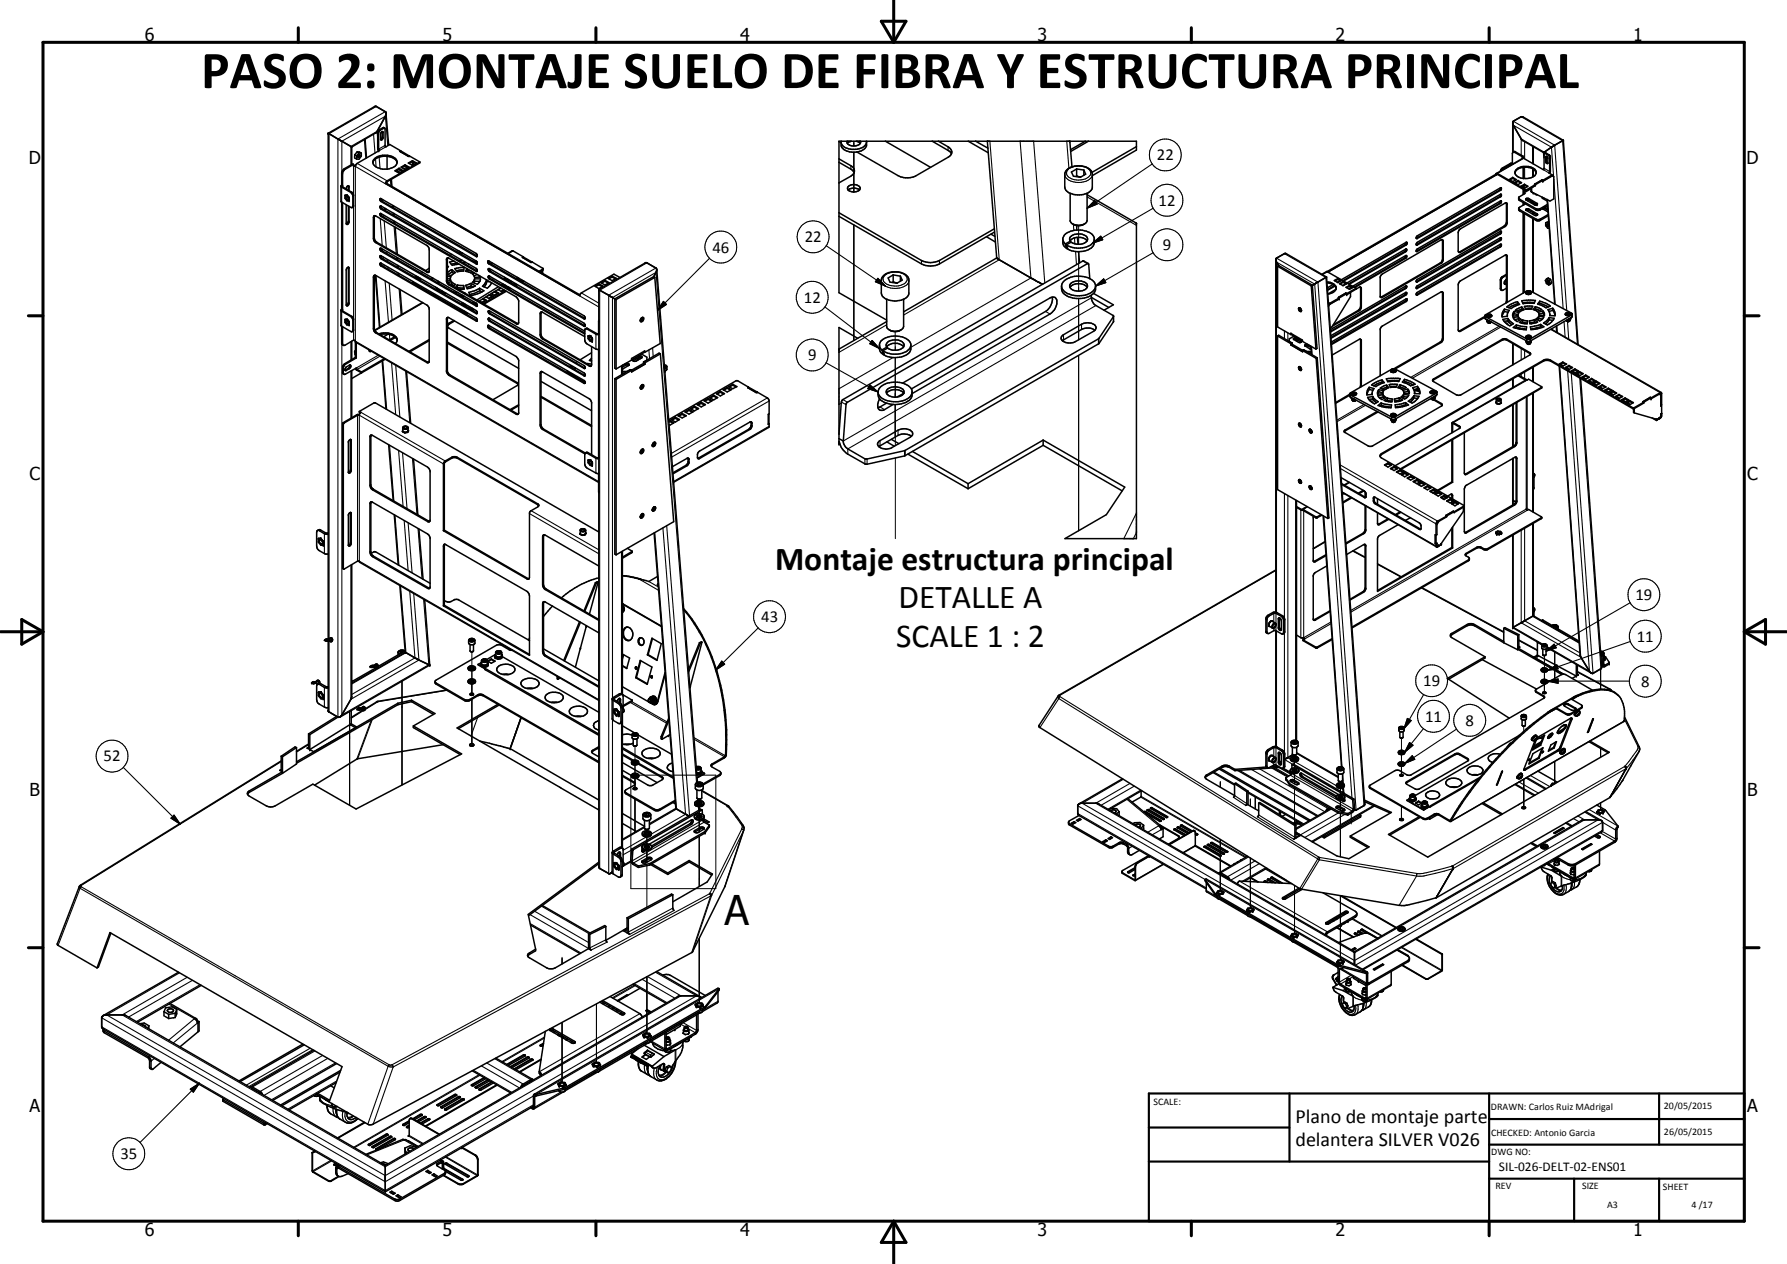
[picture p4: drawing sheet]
<svg xmlns="http://www.w3.org/2000/svg" width="420mm" height="297mm" viewBox="0 0 420 297" stroke-linecap="round" stroke-linejoin="round" font-family="sans-serif">
<defs><g id="words">
<text font-size="12.6" x="47.3" y="20.7">PASO 2: MONTAJE SUELO DE FIBRA Y ESTRUCTURA PRINCIPAL</text>
<text font-size="9.6" x="170.4" y="217.3">A</text>
<g font-size="7.9">
<text x="182.2" y="134">Montaje estructura principal</text>
<text x="211.3" y="143">DETALLE A</text>
<text x="210.7" y="151.9">SCALE 1 : 2</text>
</g>
<g font-size="4.7">
<text x="304.6" y="263.9">Plano de montaje parte</text>
<text x="304.6" y="269.3">delantera SILVER V026</text>
</g>
<g font-size="4.2">
<text x="34" y="9.6">6</text>
<text x="104" y="9.6">5</text>
<text x="174" y="9.6">4</text>
<text x="244" y="9.6">3</text>
<text x="314" y="9.6">2</text>
<text x="384" y="9.6">1</text>
<text x="6.8" y="38.7">D</text>
<text x="410.6" y="38.7">D</text>
<text x="7" y="112.9">C</text>
<text x="410.8" y="112.9">C</text>
<text x="7" y="187.1">B</text>
<text x="410.8" y="187.1">B</text>
<text x="7" y="261.4">A</text>
<text x="410.8" y="261.4">A</text>
<text x="34" y="290.4">6</text>
<text x="104" y="290.4">5</text>
<text x="174" y="290.4">4</text>
<text x="244" y="290.4">3</text>
<text x="314" y="290.4">2</text>
<text x="384" y="290.4">1</text>
</g>
<g font-size="3.9">
<text x="272" y="37.7">22</text>
<text x="272.4" y="48.3">12</text>
<text x="167.5" y="59.4">46</text>
<text x="189.2" y="56.9">22</text>
<text x="273.4" y="58.8">9</text>
<text x="189" y="71.2">12</text>
<text x="190" y="84.7">9</text>
<text x="384.5" y="141.1">19</text>
<text x="178.9" y="146.2">43</text>
<text x="384.8" y="150.8">11</text>
<text x="334.6" y="161.2">19</text>
<text x="385.9" y="161.3">8</text>
<text x="335.1" y="169.6">11</text>
<text x="344.5" y="170.6">8</text>
<text x="24.4" y="178.9">52</text>
<text x="28.3" y="272.4">35</text>
</g>
<text font-size="3.1" x="352.4" y="275.2">SIL-026-DELT-02-ENS01</text>
<g font-size="2.4">
<text x="271.2" y="259.7">SCALE:</text>
<text x="350.6" y="260.8">DRAWN: Carlos Ruiz MAdrigal</text>
<text x="391.2" y="260.6">20/05/2015</text>
<text x="350.6" y="267">CHECKED: Antonio Garcia</text>
<text x="391.2" y="266.7">26/05/2015</text>
<text x="350.6" y="271.4">DWG NO:</text>
<text x="351.6" y="279.3">REV</text>
<text x="372" y="279.4">SIZE</text>
<text x="391" y="279.6">SHEET</text>
<text x="377.9" y="283.8">A3</text>
<text x="397.7" y="283.8">4 /17</text>
</g>
</g></defs>
<g fill="none" stroke="#000" stroke-width=".24">
<path d="M200.7 33.2v1.1M200.7 35.8v9.3M200.8 33.2v1.1M200.8 35.8v9.3M200.7 52.8v27.2M200.8 52.8v27.2M253.6 53v4.4M253.6 59.1v9.3M210.5 77.9v4.4M253.6 70.1v9.8M210.5 84v9.3M210.5 95.1v9.6"/>
<path d="M253.6 83.6v41.2M210.5 107.6v19M110.9 153.2v4M110.9 157.6v2.7M363.1 154.1v3.5M363.1 157.9v2.4M365.5 153.2v6.2M376.3 157.2v4.8M82.2 167.2v22M94.5 160.1v24.3M110.9 160.7v2.7M110.9 164.3v10.5"/>
<path d="M149.3 175.3v4.1M149.3 179.8v2.7M304.4 177.5v1.1M304.4 179v2.4M329.5 173.5v3.5M329.5 177.3v2.4M358.3 170.7v1.2M363.1 160.7v2.3M363.1 163.9v.1M365.5 178.9v5.2M376.3 175.9v2M148.3 182.2h20v26.6h-20z"/>
<path d="M149.3 182.9v2.7M149.3 187.7v7.8M152.1 194.9v1.3M152.1 196.7v2.6M152.1 199.9v2.7M164.4 187.8v1.3M164.4 189.6v2.6M164.4 192.7v2.8M164.4 196.5v11.8M286.9 183.6v1.4M286.9 197.3v12.1M294 187.7v1.7"/>
<path d="M304.4 181.8v2.4M304.4 185.1v8.6M315.2 183.7v1.1M315.2 185.3v2.3M315.2 188v2.4M315.2 191.1v10.2M317.7 191.1v2.5M329.5 180.1v2.3M329.5 189.5v2.9M358.3 183.1v6.9M376.3 188.7v1.7M152.1 203.5v9.7"/>
<path d="M294 201.6v11.9M304.4 208.1v11.4M315.2 210.5v15.2M132.2 225v1.5M140.2 235.9v13.9M152.1 229.5v13.4M164.4 220.5v15.3M132.2 240.3v14.1"/>
</g>
<g fill="none" stroke="#000" stroke-width=".35">
<path d="M77.2 31.3l10.8-6.2 .5-.1 2.2 1.3-.1 1-2.2 3.9-5.7 3.3M77.2 31.3v118.9M77.2 31.3l5.5 3.2M82.7 34.5v4.2M83.1 38.7l-2 1.1-.5 .7-.1 3.1M83.1 38.7l-.1-.2-2.1 1.2-.4 .4-.2 .5v3M83.1 38.9h.5M83.4 36.6v.5l.5 .3M83.4 36.4l.5 .2M83.9 36.6v.8M84 35.7l-.4 .5M84 35.7h.4"/>
<path d="M84 35.7l.4 .2M84.3 36.4h.1a.3 .3 0 0 1 .2 .4 .3 .3 0 0 1-.5 .1zM84.4 35.9l.6 .1M84.4 35.9l-.5 .7M84.5 35.7l.5 .3M85 36v.7l-.6 .7h-.5M85.7 32.8l.4 4.4M87.7 38.2a2.49 2.49 0 0 0 2.2 1.6h1.2a2.5 2.5 0 0 0 2.3-1.6M87.7 38.2a2.92 2.92 0 0 1 3.1-1.5 2.42 2.42 0 0 1 2.6 1.5M87.7 38.2a2.18 2.18 0 0 1 2.2-1.7h1.2a2.08 2.08 0 0 1 2.3 1.7M89.6 31.1l.3-.2 .2 .1v1.4l-.4 .5-.2-.1zM89.9 30.9v1.4l-.4 .5"/>
<path d="M90.5 30.1l-.4-.1-1.3 .8v4.1l.3 .6M90.8 26.6l.6 7.5M91 36.7v3.1M93.8 39.8l-.7 .5M93.8 39.8l.8 .5M93.8 39.5v.3M94.2 35.4l-2.6-1.4-1 .5-.1-4.2-.2-.2-1.2 .8-.1 4.2 .2 .2-5.2 3.1-.4 .7h-.5v-.4M94.2 35.4l-.2 .2 2 1.1M94.2 35.4l2 1.2-.2 .1M94.3 39.3l.9-.6 1 .6-1 .6zM95.2 38.7v.3M95.2 39l-.7 .4"/>
<path d="M95.2 39l.8 .4M95.8 39.3l-.9 .4M96 36.7l.2-.1 2.5 1.5M96 38.3l1-.5 .9 .5-.9 .6zM96.2 38.4l.8-.4 .7 .4M97 37.8v.9M97 38.7l-.2 .1M97.2 38.1v.5l-.2 .1M98.7 38.1v.2l-7.7 4.4-.2 .4M98.7 38.1l-7.7 4.4-.4 .6M197.3 38.1l3 1.8 .5 .7M197.3 33.3l.5 .2"/>
<path d="M197.3 37.3l2.8 1.6a1.31 1.31 0 0 1 .8 1.3 1.31 1.31 0 0 1-.8 1.2l-2.8 1.6M197.8 33.2a2.09 2.09 0 0 0 1.9 2.5 3.7 3.7 0 0 0 4-1.4v-1.1M199.2 33.2v.3a2.01 2.01 0 0 0 2.9 .4l.2-.2M200.1 33.2l-.4 .1-.4 .4M201.3 33.2l1 .5M202.3 33.2v.5M203.7 33.4a2.46 2.46 0 0 1-2.5 1.7 3.1 3.1 0 0 1-3.4-1.4M208.2 33.2l10.6 6.1M219.2 33.2l3.7 2.1 .5 .4 .3 .5M220.6 33.2l2.3 1.3a1.29 1.29 0 0 1 .9 1.2 1.29 1.29 0 0 1-.9 1.3l-7.5 4.3a4.6 4.6 0 0 1-4.3 0l-9.6-5.6M227.7 33.2l4.7 2.7M229.4 33.2l2.9 1.6"/>
<path d="M232.1 33.2l2.2 27.4M250.8 40a4.3 4.3 0 0 1 5.9 .3l.1 3.9a3.7 3.7 0 0 1-4.3 1.5 2.69 2.69 0 0 1-2-1.3l-.2-3.6zM251.5 33.2l.5 6M253.1 39.7l-1.2 .7 .5 1 1.6 .3 1.3-.8-.5-.9M253.1 39.7l1.7 .3M253.1 39.7v1.6M254.8 40v1.2M255.2 33.2l-3.5 2M255.9 33.2l-4.2 2.4M267.2 34.5l-10.5 6M355.6 38.4h-.4l-2 1.1-.4 .7M355.7 29.1l2.2 3.8 5 3"/>
<path d="M355.8 35.7l-.2 .4v2.4h-.4l-1.9 1.2-.3 .3M355.8 35.7l.4-.1 1.9 1.1M355.8 35.7l2.1 1.1M356.4 39.9a3.6 3.6 0 0 1 4.4-.1 1.18 1.18 0 0 1 .3 1.2 1.18 1.18 0 0 1-1 .7 3 3 0 0 1-3.9-.9zM357.9 36.8v.5M358.1 37.1l4.8 2.8 .1-.4v-3.4l.5-.2 1 .8v3.6l-.2 .4M358.1 36.7v.4M358.1 37.2l-6.3 3.6M358.1 37.2h.1M358.1 36.7l-.2 .1M358.1 37.1l-.2 .1M358.2 39.3v2.7"/>
<path d="M360.5 34.5v4M360.5 39.8v1.7M362.9 35.9l.1 1.2M363.1 36l1.2 .7 .1 3.6-.2 .3 .7 .5M363.6 36.7l.3 .4v1.3M363.6 36.7l-.2 .1v1.3l.3 .3h.2M363.6 36.7v1.1l.3 .6M367.6 33l-4.7 2.9M367.6 33l3.4 48M367.6 33l-9.5-5.5-.4-.1-2 1.3v7.2M80.2 43.8l2.3 1.4 .3 .4 .2 .4v2.6l-.2 .2M80.3 47.5l2.2 1.2 .3 .1"/>
<path d="M80.3 47.5v25.2M80.3 43.6l-.1 .1v3.7l.1 .1M80.3 43.6h.2M80.5 47.6v25.2M80.5 43.6v.3l2.3 1.3 .3 .4v2.9l-.3 .3M81.4 46.1l.4 .3 .1 .3-.2 .2-.3-.3zM81.4 44.4a.47 .47 0 0 1 .2-.5 .47 .47 0 0 1 .5-.1v1M81.4 48.1v4.5M81.5 45.9l.1 .1M81.6 45.9h.1M81.6 45.9h-.5a1.09 1.09 0 0 0 .4 1.3h.5M81.6 46l.4 .4"/>
<path d="M81.6 46h.1M81.6 45.9l.1 .1M81.6 45.9l.5 .6M81.7 46l.4 .4M81.9 43.7v1M81.9 48.4v3.6l-.5 .6M82 46.4l.1 .2M82 46.4h.1M82 47.2h.1M82.1 46.4l-.1 .8M82.1 46.4v.1M82.1 48.5v3.7l-.4 .5-.3-.1"/>
<path d="M88 50.8v5.1l.3 .8 12.6 7.2M88.1 50.7l-.3 .4v4.9a1.14 1.14 0 0 0 .6 1.1l11.9 6.8 .3 .2 .3-.2M88.1 50.7l-.1 .1M88.1 50.7h.2M88.2 50.7l-.2 .1M88.3 50.7l12.3 7.2 .3 .6v5.4M89.3 46.8l.3-.1 22.4 12.9 .2 .3v.3l-.2 .1-22.4-12.9zM89.4 58.4l.2-.1 22.4 12.9 .2 .3v.4l-.2 .1-22.4-12.9-.2-.4zM89.4 48.5l.2-.1 22.4 13 .2 .6h-.2l-22.4-12.9-.2-.3zM89.4 50.2h.2l22.4 12.9 .2 .3v.4h-.2l-22.4-12.9-.2-.4zM89.5 46.8l.3 .5 22.4 12.9M89.5 50.2l.3 .6 22.4 12.9"/>
<path d="M89.5 58.3l.3 .6 22.4 13M89.5 48.4l.3 .6 22.4 13M89.5 46.7v.1M89.7 46.7l-.2 .1M90 46.9l-.4 .2M90.6 49l-.4 .2M90.6 43.1l45.7 26.4 .4-.7 7.6-4.4 1.4 .8M90.7 49.1l-.2 .3M90.8 43.1h-.2M90.8 43.1l45.5 26.2M92 42.2l.1 1.6M92.5 48.3v.6"/>
<path d="M92.7 50.2v.5M92.8 52v.5M92.9 40.1l.9-.6 1 .6-1 .6zM92.9 53.4l.5 6.3M94.3 40l-.9 .4M106.2 59.8l-.4 .2M107.7 58.9l-.4 .2M108.1 59.2l.5 .2M108.3 59.4l-.2-.3 .1 .3 .6 .1M119.4 59.5l1-.6 .2 .1 2.5 1.4M197.3 50.8l19.4 11.2a4.7 4.7 0 0 0 4.2 0l12.9-7.5M197.3 50l19.4 11.2a4.7 4.7 0 0 0 4.2 0l12.9-7.4"/>
<path d="M199.3 43.9a1.85 1.85 0 0 1 3 .3 1.7 1.7 0 0 1-3 0zM199.4 44.7a2.12 2.12 0 0 1 2.7 0M231.9 55.6l2.1 1.3M233 55l.9 .5M249.9 56.3l.6 1M250.5 57.3l.4 1.1M251 58.3l-.1 .1M251.6 56.6l.6-.5a2.99 2.99 0 0 1 3.3 .3l.1 .2M251.6 45.4v6.6a2.47 2.47 0 0 0 4 0v-6.6M251.7 56.7v.2M251.7 56.7l-1.2 .6M252.2 52.6a2.57 2.57 0 0 0 2.8 0"/>
<path d="M253.1 54.1a3.3 3.3 0 0 0-3.2 1.9l.1 1.5 .9 .9M253.1 53l.1 1.1M253.1 54.1a4.2 4.2 0 0 1 4.1 1.7l.1 .2a2.44 2.44 0 0 1-2.2 3 5.9 5.9 0 0 1-4-.4l-.4-1.1M253.1 41.3l-.1 .2M253.1 41.3l1 .3M253.3 55.8l.2 1.6M253.6 59.1l.2 2.7M255.6 56.6a2.86 2.86 0 0 1-3.7 .3l-1.2 .6M255.6 56.6l.1-.4a1.86 1.86 0 0 0-2.4-1.2 1.66 1.66 0 0 0-1.8 1.3l.2 .4M255.6 45.8l11.6 6.7v74.1h-16.8l9.7-5.7 4.3-6.4-19.1-11.1M256.8 41.3l10.4-6v-2.1h-69.9v35.6l11.2 6.4M257.3 56.3a2.84 2.84 0 0 1-2.8 2h-1.9l-1.9-.8"/>
<path d="M330.6 58.5l-.3 .6-13.2 7.6M330.6 56.9l.3 .2-.3 .5-14.7 8.4M330.6 56.9l-15.2 8.8M330.7 56.9l-.2 .5-14.7 8.6M333.2 55.4l19.8-11.3-.1 .6-19.7 11.4-.2-.3zM339.1 56.3l-14.2 8.2-.4 .6 .1 4.7M339.1 56.3l.1 4.6-.4 .8-14.2 8.1M339.1 56.3l.2 .4v4.3l-.3 .8-14 8.1-.4-.1M343.3 53.8l10.7-6.1h.2l.2 .2v4.6l-.3 .5-11 6.4-.3-.4v-4.3zM351.7 40.9l.2 .2M351.7 40.9l-39.6 22.9M351.8 40.8h.3l6.7 3.9"/>
<path d="M351.8 40.8l-.1 .1M351.9 41.1l.2-.1 6.7 3.9M351.9 41.1l-39.7 22.8M352.8 55.9l-.2 .5-19.6 11.3M352.8 44.1l-.2 .6-19.6 11.3M352.8 54.4l-.2 .5-19.6 11.3M352.8 45.6l-.2 .6-19.6 11.3M352.8 57.4l-.2 .6-19.6 11.3M352.8 47.2l-.2 .6-19.6 11.3M352.9 45.6l.1 .1-.1 .5-19.7 11.4-.2-.1M352.9 47.2l.1 .3-.2 .3-19.6 11.3h-.2M352.9 45.6l-19.7 11.3-.2 .6"/>
<path d="M352.9 47.2l-19.7 11.3-.2 .6M354.1 59.9l.1 10.9-.1 .4M354.1 47.7l.1 4.5-.4 .8-10.9 6.2M354.1 59.9l-10.7 6.1-.5 .5v11.3l.5 .1 5.8-3.4M354.1 59.9l.3 .2v11M354.8 42.2l.9-.5 .8 .5-.8 .5zM355.7 41.7v.2M355.7 41.9l.6 .4M355.7 41.9l-.7 .4M356.1 42.9l.8-.5 .8 .5-.8 .5zM356.2 40.6l.2-.4a3.2 3.2 0 0 1 4.7 .2l.1 .2M356.9 42.6l.7 .4"/>
<path d="M356.9 42.6l-.6 .4M356.9 42.4v.2M357.1 49l.1 .5 4.1 2.4h.7l2-1.2M357.1 46.6l4.3 2.5 .8-.1 1.6-1M357.1 49l.2 .3 4 2.3h.7l2-1.2M357.6 43.8l.8-.5 .8 .5-.8 .5zM358.2 43.6v.6M358.2 44.5v1.1M358.2 47.7v.4M358.2 50.1v18.7M358.3 45.3l.3 .2-1.5 .9 .1 .6 3.9 2.3 .9 .1 1.8-1.1M358.3 45.3v.3"/>
<path d="M358.3 47.8l.3 .2-1.5 1M358.3 47.8v.3M358.4 47.8h-.1M358.4 43.5l.7 .4M358.4 43.5l-.7 .4M358.4 43.3v.2M358.7 49.2l.2-.1h.5l2.1 1.2v.2l-.3 .2-.4-.1-2-1.2zM358.7 46.8l.2-.2 .5 .1 2.1 1.1v.2l-.7 .1-2-1.1zM358.8 44.7v.2M358.8 47l.6-.1 2 1.2M358.8 49.4h.6l2 1.1M359.6 47l-.4 .2"/>
<path d="M359.9 44.2v.8l.2 .1M359.9 44.4l-1.6 .9M360 47.3v.2l1.1 .7M360.1 45.1l1.4 .7M360.3 47.5h-.2M360.5 47.6v.2M360.5 50v.4M360.5 51.4v17.3M361 43.6l-2.2 1.3M361 43.6v-.2l-2.2 1.3M361 43.6h.1M361 43.4v.2"/>
<path d="M361 43.6l-.9 .5v1M361.5 50.4v.1M362.6 42.3l.1 .1M362.6 42.3l-1.8 1 .2 .1M362.6 42.3l-1.8 1M362.7 46.4v.3l1.1 .5M362.7 49l1.2 .8M362.7 49.1l.4-.1 .8 .4M362.7 42.4l-1.7 1M363 46.5l-.3 .1M363.3 48.7l.6 .4M363.4 52.4v.6l.5 .6h.3"/>
<path d="M363.4 52.4h.5M363.7 52.8h.3l.1 .5-.3-.1zM363.8 46.9l1.7 24.6M363.8 52.2l-.4 .2M363.9 52.4l.2 .3M364.1 52.2h-.2M364.1 52.2l-.2 .2M364.9 41.3l-2.2 1.3v-.2M364.9 41.1v.2M364.9 41.1l-2.2 1.3M364.9 41.3l.4 .2v5.2l-.9 .5-4.3-2.1M80.2 73l2.5 1.6 .3 .5v2.6l-.2 .2"/>
<path d="M80.3 76.7v4.1l.4 .4M80.3 76.7l2.2 1.2h.3M80.3 72.7l-.1 .2v3.6l.1 .2M80.3 72.7l.2 .1M80.5 72.8v.2l2.3 1.4 .3 .4v2.8l-.3 .3M80.5 76.8v4.1l.2 .3M81.3 75.4a.46 .46 0 0 1 .5 .2 .46 .46 0 0 1-.1 .5l-.3-.4zM81.5 75.1h.1M81.6 75.1h.1M81.6 63l.3-.2 .2 .1v8.5l-.4 .5-.3-.3v-8.1zM81.6 75.1l.4 .5M81.6 75.1l.5 .5"/>
<path d="M81.9 62.8v8.3l-.5 .7M81.9 62.9h.1M82 75.6v.7M82 75.6h.1M82 76.3h.1M82.1 75.6l-.5-.5h-.5a1.09 1.09 0 0 0 .4 1.2h.5M82.1 75.6v.1M88.1 64.7l-.3 .4v12.2l.2 .6 .3 .3 12 7 .6-.1M88.1 64.7h.2M88.1 64.7l-.1 12.4 .2 .6 .4 .5 11.9 6.9h.4M88.3 64.7l.9 12.3M88.3 64.7l12.2 7.1 .2 .3 .2 .4v12.6"/>
<path d="M89.1 78.4a3.4 3.4 0 0 1 4.3 1.2l-.1 .7-.3 .4M89.4 60.1h.2l22.4 12.9 .2 .3v.4h-.2l-22.4-12.9-.2-.3zM89.4 61.9l.2-.1 22.4 12.9 .2 .4v.3h-.2l-22.5-12.9zM89.5 61.8l.3 .6 22.4 13M89.5 60.1l.3 .6 22.4 12.9M91.3 78.5a2.3 2.3 0 0 1 2.1 1.5M91.3 78.5l-1.9 .1M91.3 78.5l-1.1 .6M92.8 79.1l-1.3 .8M93 79.3l-1.3 .7M93.5 60.6v.5M93.6 62.4v.5"/>
<path d="M93.8 64.3v.4M94.1 68l.4 5.9M97 66.1l.2 .4 11 6.4 .7 .1M97.4 66.7l.2 .2M97.4 66.6v.1M97.4 66.7l.6 .3M97.5 66.8v.1M97.7 67l.4 .1M97.9 64.9l-.3 .3M97.9 67.1h.1M98 67.1h.2M98 67.1v.1"/>
<path d="M98.2 65.4l.1 .2M98.2 65.4v.1M98.2 65.4h-.1M98.5 65.2h-.8M98.5 67.3h-.2M98.6 67.3l-.1 .1M98.7 65.4l.1 .1M98.8 65.4v.3M98.8 65.6l-.1 .2M98.8 65.7l-.1 .1M98.8 65.7v.1M99.3 71.1l-11.2 6.5"/>
<path d="M99.4 64l-.4 .3M100.9 79.8l-4.7 2.7M100.9 63l-.8 .6M101.6 65.3v.4M101.8 65.3l-.2 .5M102.3 69.4l-.2 .1M102.4 67.4l1.3 1.2M102.9 67.7l-.2 .1M103 66.1l.1 .3M103.1 66.2l.1 .2-.3 .1M103.7 68.6l.9 .4 .2-.1M104 68.4l-.3 .2"/>
<path d="M105.1 60.6h.3l16 9.2 .6 .9-.1 5.3-.4 .2-16.2-9.5-.3-.6v-5.2zM105.2 62.4l.2 .3-.2 .1M105.2 66l.2 .4M105.2 64.9l.8 .1-.1 .4 .1 .5-.8 .1M105.2 65.5l.7 .1M105.3 74.6l-.1 12.6 .4 .8 16.3 9.3M105.3 74.6l16.1 9.2 .3 .4 .3 .4-.1 12.7M105.3 74.6l-.3 .2v12.6l.1 .4 .5 .4 15.8 9.1h.5M105.3 60.6l-.1 5.4M105.4 66.4l.4 .4M105.8 66.8l16.1 9.3M105.9 65.5v.4"/>
<path d="M106.1 66.2l1 .6-.5 .5M106.1 66.2l.1 .6M106.1 66.2l-.7 .2M106.2 66.8l.5 .4M106.2 66.8h-.4M106.2 63.4l.9 .7-1 .7-.9-.3M106.2 63.4l.1 .5M106.2 63.4l-1 .7M106.3 63.9l.4 .4M106.3 63.9l-1 .6M106.4 67l-.2 .1M106.6 68.6l1.1 .2"/>
<path d="M106.7 75.3l-1.1 .6-.4 .6M106.8 61.3l-1.1 .3 .6 .8 1.6-.3M106.9 75.4l-1.3 .8a.48 .48 0 0 0-.4 .5 .48 .48 0 0 0 .4 .4l16.4 9.5M106.9 63.1l2.2-.2-.1 .8-1.5 .2zM107.5 61.8l-1.4 .3M107.5 67l1.5 .1M107.5 67v.6M107.5 67.6l1.5 .1M107.5 67l-.5 .6M107.5 67.6l-.1 .2M107.9 69.4h.8M108.2 73h.1"/>
<path d="M108.2 73l-.2-.2 .4 .3h.6M108.4 73.2h.1M108.5 73.2h.1M108.6 61.1l-.7 .1M108.6 73.2v.1M108.7 71.5h.1M108.7 73.2h-.1M108.8 71.5v.1M108.8 61.7h.5M108.8 71.5l.2 .1-.1 .1M109 67.1v.6M109 67.1l.1 .8h-1.5"/>
<path d="M109 67.7v.2M109 63.4l-1.7 .2M109 71.3l-.7 .1M109.2 68.8l.1 .1M109.2 73.2h-.7M109.2 69.6l-.8 .1M109.3 73.3l-.4 .1M109.3 61.6v.4M109.3 73.2v.1M109.3 73.3l-.1 .2M109.3 73.3h.1M109.3 71.5l.1 .2-.1 .2"/>
<path d="M109.4 71.5l-.1 .5 .1-.2M109.4 73.3l-.1 .1M109.5 67.1l1.3-.5 1 .6-2 .7zM109.5 73.4l-.4 .2M109.8 63.1l-.3 .7 1.3 .4 .4-.3M109.8 73.5l-.4 .2M109.8 63.2l.1 .3M109.9 63.5l.9 .2M109.9 63.5l-.2 .3M109.9 71.8l-.4 .3M110 73.7l-.4 .2M110.2 62.1h.1"/>
<path d="M110.2 68.7l1.4-.4 1.2-.6 1 .6-1.5 .7-1.7 .5zM110.4 72.1l-.3 .3M110.8 66.6v.6M110.8 67.2l-1.1 .4M110.8 67.2l.5 .2M110.9 72.4l-.4 .2M111.1 72.5l-.5 .2M111.2 61.3l1 .3M111.3 72.6l-.4 .3M111.4 71l-.4 .2M111.5 72.8l-.3 .2M111.6 65.5h1.4l-.2 .6-.6 .7-1.1-.5z"/>
<path d="M111.6 66.1l-.1 .4M111.6 65.5v.6M111.6 66.1h1.2M111.6 64.2l-.5 .2 .5 .8 1.4-.1v-.2M112 71.3l-.5 .2M112.2 64.5l-.7 .3M112.2 71.7l-.2 .1M112.3 71.8h-.1M112.5 64.7l.3 .4M112.8 67.7v.6M112.8 68.3l.5 .3M112.8 68.3l-1.3 .7-1.1 .2"/>
<path d="M113.4 70.3l.8 .4M113.7 70.1l.7 .5-1 .5-.7-.4M114.1 70.6l-.8 .4M114.4 65.8l-.5 .9-.5 .6 1.2 .4 1-1.2M114.5 65.8v.4M114.5 66.2h.6M114.5 66.2l-.7 1.2M114.7 61.3h.3l22.3 12.9 .3 .3v.4h-.3l-22.4-12.9zM114.8 73.2l.3-.1 22.2 12.8 .3 .6-.3 .1-22.2-12.9zM114.8 76.5h-.1M114.8 76.5h.1M114.9 63.1l22.4 12.8a.36 .36 0 0 1 .3 .4 .36 .36 0 0 1-.3 .4l-22.2-12.9-.3-.4z"/>
<path d="M114.9 61.3l.2 .5 22.5 13M114.9 76.5l.3 .6 22.4 12.9M114.9 76.5l22.5 13 .2 .5-.3 .1-22.3-12.9-.2-.2-.1-.5M115 64.9l22.5 13M115 64.9a.38 .38 0 0 0-.2 .4 .38 .38 0 0 0 .3 .3l22.4 12.8M115 74.8a.38 .38 0 0 0-.2 .4 .38 .38 0 0 0 .3 .3l22.3 12.9 .2-.1M115 73l.3 .7 22.3 12.8M115 63.1v.1M115 64.9l.2 .5 22.3 12.9M115 74.8l.3 .6 22.3 12.9M115 63.2l.3 .5 22.3 12.9M115 74.8l22.3 12.8 .3 .4v.3"/>
<path d="M115 64.9h.2M115 63.2l.4 .6M115 69.3l.8 .5M115 69.3l-.5 .3M115 69.3h.1M115.2 69.2l.8 .4-1 .6-.8-.4M115.6 65.7h.3l-.1 .1M115.6 61.7l-.4 .2M115.6 69.7l-.7 .4M116.3 68.6l.7 .4M116.3 68.6l-.7 .4M116.3 68.5v.1"/>
<path d="M116.4 68.4l.9 .5-1 .6-.8-.5M116.9 69l-.7 .4M117 68l.9 .5 .6-.3M117.2 67.4l-5.1 3.1M117.7 67.7l-5.1 3.1M117.8 67.7l-.6 .4M118.3 66.7l-.4 .3M118.4 68.1l-.6 .4M118.6 67.1l.9 .5 .2-.1M118.6 65.3l.1 .1M118.6 65.2v.1M118.7 65.4l.7 .2"/>
<path d="M118.7 65.3l.1 .1M118.7 67l-.3 .2M118.8 65.4l.1 .1M118.8 68.3l-5.2 3.1M118.8 65.4l.4 .1M118.9 67.1l-.1 .1M119 68.5l-5.3 3M119.5 67.4l-.1 .1M119.7 65.8l-.4 .2M119.9 67.7l-.4 .2M120.1 66.2l-.1 .2M120.1 66.2l-.2 .2"/>
<path d="M120.1 66.2h.1M120.1 67.8l-.4 .2M120.2 66.1l-.4 .2M120.4 66.2l-.4 .2 .8 .4 .4-.1M121.1 66.6l-.4 .2M121.4 66.8l-.3 .3M121.6 66.9l-.4 .3M121.7 65.2l-.3 .2 1 .5 .3-.1M121.9 65.3l-.2 .2M122.8 60.5l2.1 1.2M123 66l-.5 .2M123.1 60.4h.1"/>
<path d="M123.1 60.4l-.3 .1M123.1 60.4l1.9 1.2M123.1 66l-.3 .3M124.9 61.7l.2-.1 2.6 1.5-.1 .4M125 61.6h.1M125 61.6l-.1 .1M127.3 73.3l-.3 .4v5l.3 .7 11.2 6.6h.4M127.3 73.3l10.2 5.8M127.3 73.3l-.1 5.4 .3 .6 11.4 6.7M127.4 63.6v.5M127.6 63.5v.8M127.6 63.5l-.7 .4"/>
<path d="M127.7 63.2l-1 .6M137.7 77.3l-.2 .3v2.3l.2 .5 .3 .4 2.1 1.2 .7 .1M137.7 77.3l.4-.2 2.3 1.3h.3M137.7 77.3h.3l2.3 1.3h.5M138.5 79.2h.2l.3 .3v.4h-.2l-.3-.3zM138.7 78.9l-.5 .1a1.17 1.17 0 0 0 .6 1.2l.5-.1-.1-.7M138.7 78.9l.1 .1M138.7 78.9h.1M138.8 79l.4 .4M138.8 78.9v.1M138.8 78.9l.4 .6M139.2 79.4l.1 .2"/>
<path d="M139.9 67.2l.9-.5 1 .5-1 .6zM140.7 78.4h.1M140.8 66.7v.2M140.8 68.1v135.7l.2 .3 2.2 1.3 .7-.5M140.8 68.1h.1M140.8 66.9l.8 .5M140.8 66.9l-.8 .5M140.8 75.3l-.1 3.1M140.9 68.1h.1M140.9 68.1l3.7 2.1M141.3 66.4l.9-.5 1 .5-1 .6zM142.2 66.1l-.7 .4"/>
<path d="M142.2 66.1l.8 .4M142.2 65.9v.2M142.9 65.4l1-.5 1 .5-1 .6zM143.9 65.1l-.7 .4M143.9 65.1l.8 .4M143.9 64.9v.2M144.6 70.2v16.3l.3 .2M144.6 70.2l.3 .2M144.9 70.4v16.3M150.9 74.7v.4l-.4 .2M151.1 74.6a.55 .55 0 0 1 .2 .6 .55 .55 0 0 1-.5 .4h-.2l-.1-.3M151.1 74.6a.82 .82 0 0 1-.5 .9"/>
<path d="M151.1 74.6l-.4 .2-.2 .5M153.7 65l.6-1.2v-.7l-2.5-1.4-11 6.4M154 65.2l1.2 15.5-3.6 2.1M154 65.2l-9.1 5.2M154 65.2l-.3-.2-9.1 5.2M154.4 63.4l9.6 120.5M201.7 79.5l-4.4-2.5v27.4l.1-.1M207.5 65a3.4 3.4 0 0 1 2.4-1.1h1.5a2.76 2.76 0 0 1 2.3 1.8v3.4a3.5 3.5 0 0 1-3.9 1.6 2.46 2.46 0 0 1-2.6-1.9v-3.1zM208.5 70.3v6.6a2.39 2.39 0 0 0 3.4 .6M208.5 75.6l-11.2 6.4M209.1 77.5a2.43 2.43 0 0 0 2.5 .1M210 64.6l-1.2 .7 .4 1 1.7 .2 1.2-.7-.4-.9"/>
<path d="M210 64.6l1.7 .3M210 66.3l-.1 .1M210 64.6v1.7M210 66.3l1 .2M211.7 64.9v1.2M212.5 70.3v6.4l-.3 .6-.5 .3M234.3 60.6l10.8 6.2M234.3 60.6l-21.8 12.7M247.4 69.8a3.5 3.5 0 0 1-1.6 3.4l-31.5 18.2M247.4 69.8h.2a1.21 1.21 0 0 1 .8 1.8l-.5 1.3-1 .9-32.5 18.7M247.4 69.8l-35.2 20.2M249.6 67.2a2.59 2.59 0 0 0 2.3 2.1 5 5 0 0 0 5.5-1.4l.2-.6"/>
<path d="M249.6 67.2a3.4 3.4 0 0 1 3.6-2.3 4.5 4.5 0 0 1 4.3 1.9 2.09 2.09 0 0 1-.4 2.2M249.6 67.2a2.19 2.19 0 0 0 1.7 2.6 5.8 5.8 0 0 0 5.8-.8M249.8 78.8l4.5-2.6a2.4 2.4 0 0 1 3.4 .7l-.3 .8-4.5 2.6a2.75 2.75 0 0 1-3.4-.5v-.6zM251.6 67.6a2.68 2.68 0 0 1 4 0M251.8 66.6a2.86 2.86 0 0 1 3.8 .3 1.42 1.42 0 0 1-1.8 1.5 1.9 1.9 0 0 1-2.3-1.2zM255.9 61.9l-1.3-.6-56.5 32.7-.3 .5-.5 7.5M256.2 65.5l-.2-3.4-.3-.2-56.4 32.6-.4 .5-.6 8.6M256.6 69.4v.8l.6 1.3 4.6 2.8v1.3l-3.5 5.2-45.6 26.3-9.3 2-4.1-2.4a4.6 4.6 0 0 1-2-3M256.6 69.9l4.1 2.4M257.1 69l4.7 2.6-2.2 1.3M257.4 77.6a2.71 2.71 0 0 0-3.1-.2l-4.5 2.7M261.8 74.3l-3.5 5.3-45.6 26.3-9.3 2-4.5-2.7-.6-1.1v-.5"/>
<path d="M300 61l.1-.3 1.9-1.1h.4l9.5 5.5M300 61l.6 1.4M300 61v82.9M300.4 79l.2-.2 3.2 1.8M300.4 79l3.1 1.8M300.4 62.6v14.2l3.1 1.8M300.4 79v36.1l11.8 6.7M300.4 62.6l7.9 4.6M300.6 62.4l8 4.6M300.6 62.4l-.2 .2M303.5 78.6v-.3l2.7 1.6v.3l3.2 1.8M303.6 78.6h-.1"/>
<path d="M303.6 78.6l2.6 1.6M303.6 78.4v.2M304.1 79.6l.6-.2 1.2 .7a.35 .35 0 0 1-.1 .4 .35 .35 0 0 1-.5-.1zM304.2 79.8h.7l1.1 .6M304.2 79l-1.1 .6v.7l.8 .3M304.8 79.8v.3M305.5 72.3l-.2 .3 .1 .3 .2 .3h.3M305.5 72.3l.3 .2 .1 .7M305.5 72.3l.1 .6 .4 .3M305.7 72.4l-.1 .2 .4 .3M308.3 67.2l1.1 14.8M308.6 67l1.1 14.9-.3 .1"/>
<path d="M308.6 67l-.3 .2M310.8 64.5l1.2-.7 6.8 3.9M311.9 65.2l-3.3 1.9M311.9 65.1v.1M311.9 65.1l9 123.8-.2 .4-1.9 1.1M312 66.5l1.3 .3 .8 .8M312 66.3a2.16 2.16 0 0 1 2.1 1v.2M312.3 71.3l.3 .2M312.3 71.1l.3 .2M312.5 71.4l-.1 .2M312.6 71.3v.2M312.8 77.5l17.9-10.3v.4l-.2 .2-17.7 10.2"/>
<path d="M312.9 78.9l17.6-10.2 .2 .1-.2 .6-17.5 10.1M313.5 66.8l-1.4 .8M313.7 65.9l.9-.5 .8 .5-.8 .5zM313.8 67.1l-1.7 1M313.9 67.2l-1.8 1M314.1 67.6v.2M314.1 68l-1.9 1.1M314.1 67.5a1.76 1.76 0 0 1-1.9 1.6M314.6 65.4v.3M314.6 65.7l.6 .3M314.6 65.7l-.7 .3M314.7 69.9l.2 .1"/>
<path d="M314.7 69.9h.1M314.9 70v.2M314.9 70.2l-2.2 1.3-.3 .5M314.9 70.2l-2.3 1.3M314.9 70l-2.3 1.3M314.9 66.7l.9-.5 .8 .5-.8 .4zM315 65.9l-.6 .4M315.8 66.3l.7 .5M315.8 66.3l-.7 .5M315.8 66.2v.1M316.4 66.7l-.7 .4M316.4 68.9h.1"/>
<path d="M316.4 68.9l.2 .1M316.4 68.9l-1.7 1M316.5 67.5l.8-.4 .9 .4-.9 .5zM316.6 69v.2M316.6 69.2l.9-.5v1l-4.3 7.1-.5 .2M316.6 69l-1.7 1M316.7 66.5l13.8-8 .2 .1-.2 .6-13.3 7.6M317.3 67.1v.1M317.3 67.2l.7 .4M317.3 67.2l-.7 .4M317.7 67.5l-.7 .4M318 67.3l12.5-7.2h.2l-.2 .6-12 6.9"/>
<path d="M318.8 67.9l-2.2 1.3M318.8 67.7l-2.2 1.3M318.8 67.7v.2M319.8 67.4l.1 4.6-.2 .6-.3 .3-5.9 3.4M319.8 79.7l.1 10.9-.1 .4M319.8 67.4l.3 .3v4.6l-.3 .5-6.5 3.9M319.8 79.7l.3 .2v10.9M319.8 67.4l-1 .5M319.8 79.7l-6.6 3.7M330.6 67.2l-.3 .5-17.5 10.2M330.6 60.1l-.3 .5-11.9 6.9M330.6 68.7l-.3 .6-17.4 10"/>
<path d="M330.7 70.2l-.3 .5-17.4 10.1M333.1 68.9l19.7-11.5h.2l-.2 .6-19.6 11.3h-.2zM333.2 65.7l19.6-11.3h.2l-.2 .6-19.7 11.3-.1-.3zM333.2 67.2l19.6-11.3h.2l-.2 .6-19.7 11.3-.1-.3zM339.1 68.6l-14.1 8-.4 .4-.1 .3v11M339.1 68.6l.1 10.9-.2 .5-.2 .3-11.1 6.4M339.1 68.6l.2 .4v10.5l-.2 .8-11.1 6.4M349.2 74.3l-6.3 3.5M349.2 74l9.7-5.6 .8-.1 9.8 5.3 .1 .1v.7l-9.8 5.7-.6 .2-10-5.4zM349.5 75.1l.1 .3 .7 .1v.2M349.5 74.1v.2M349.5 74.3l.2 .2"/>
<path d="M349.5 75.2l.6 .2M349.6 75.3l.1 .3M349.7 75.4h.1M349.7 75.6l.4 .3M349.7 75.4v.2M349.7 75.6l.6 .1M350 74h.3M350 74v.2l.2 .1M350 74l.2 .3M350.2 75.5h.1M350.3 74l-.1 .3M350.3 74v.2"/>
<path d="M350.4 75.9h-.2M350.4 75.9h-.4M350.5 75.6l-.2 .1M350.6 75.6l-.6 .3M350.7 74.1a.67 .67 0 0 1-1.2 .1M350.7 74.3l-.5 .2-.6-.1M350.7 74.1v.1M350.7 74.2v.1M350.7 74.3l-.1-.3-.2-.2h-.6l-.3 .4 .1 .2M353.3 75.1l1.2-.3 1.3 1.3-.8 .5-1-.7zM353.7 66.2v.5M353.7 72.6v.6"/>
<path d="M353.7 66.4v.2M353.7 66.7l.2 .1M353.7 66.7l.1 .1M353.7 72.6l1.2 .3-.5 .9v.5l-1.2 .2M353.7 73.2l.9 .2M353.7 72.6l-.5 .9v1M353.7 73.2l-.5 1.3M353.9 66.8l.3 .1M354 66l-.3 .2M354 66l-.2 .4 .1 .4M354 65.8v.2M354.2 64.5l-1.1 .6-.3 .7v2l.3 .4"/>
<path d="M354.2 65.8l-.2 .2M354.2 65.7l-.5 .5M354.2 64.7l-.9 .5-.3 .5v2.4l.1 .1M354.2 67.7l-1.1 .5M354.3 72.1l1.1-.7 1.4-.5 .5 .6-1.3 .6-.7 .4zM354.5 74.8l.1 .6M354.6 75.4l.8 .9M354.6 75.4l-1 .1M355.8 74.6l1.2-.2 .6 .7-.9 .5zM356 73.2l1.1 .2-.2 .8-1.2 .1v-.5zM356 73.2v.5M356 73.7l.9 .3"/>
<path d="M356 73.7l-.3 .6M356.3 77.1l.9 .2M356.3 77l.1 .1M356.5 76.4v.5M356.5 76.4l2.4 .4-.1 .7-1.6-.2M356.5 76.9l2.3 .4M356.5 76.4l-.7 .6 .5 .1M356.5 76.9l-.2 .2M356.8 70.9v.5M356.8 71.4l.1 .2M356.8 71.4l-2.1 .9M356.9 77l.3 .3"/>
<path d="M357 74.4v.5M357 74.9l.2 .4M357 74.9l-.9 .2M357.2 75.8l.8-.6 1.2 .2-.1 .7zM357.8 75.9l.6-.1v.3M357.8 70.7l1.6-.2 1.6 .1-.3 .7-2.6 .1zM357.8 72.1l.5 .7-.3 .1M357.8 72.1l-1.5 .8 1 .4 .7-.4M357.8 72.1v.6M357.8 72.7l-1 .4M357.8 72.7l.2 .2M358 75.2v.5"/>
<path d="M358 75.7l-.3 .2M358 75.7l1.1 .2M358.2 71.1v.2M358.4 72h2l-.4 .6-1.3 .1zM358.8 79.1a.71 .71 0 0 1 1.2 0M358.8 68.7v.3M358.8 79.1v.3M358.8 79a.64 .64 0 0 0 .5 .5 .64 .64 0 0 0 .6-.3l-.1 .2M358.8 69l.5 .2 .6-.2M358.8 69l.1 .1M358.8 79.4h.1M359.3 68.7l-.1 .2 .4-.1v-.1"/>
<path d="M359.3 68.7l.1 .2M359.3 68.7h.3M359.3 79l-.1 .2h.2M359.3 79v.2M359.3 79.2h.1M359.3 79h.2M359.5 79l.1 .2h-.2M359.5 79l.1 .2M359.6 68.7v.1M359.6 75.4l1.2-.3 .7 .6-1.8 .4zM359.7 75.9l.3 .2M359.9 68.7l.1 .1"/>
<path d="M359.9 79l.1 .2M359.9 79.3l-.4 .2-.7-.1M360 68.7v.2M360 68.9l-.1 .1M360 68.7l-.7-.2-.5 .1v.2a.78 .78 0 0 0 1.2 0M360.1 75.9l.3 .1M360.1 72.5h-1.4M360.5 71.1v.2M360.8 71.1l-2.8 .1M360.8 75.1v.5M360.8 75.6l-1.1 .3M360.8 75.6l.3 .3"/>
<path d="M361 72.1l1.5 .7-1.1 .4-.9-.5zM361 72.1v.5M361 72.6l1 .3M361 72.6l-.2 .2M361.1 75l.7-.7 1.2 .2-.3 .4-.7 .5zM361.2 77.2l-.1 .1M361.8 74.8l-.2 .4M361.8 74.3v.5M361.8 74.8l.9 .2M362 70.8l1.4 .4 1.1 .7-1 .4-2-.8zM362 71.3l-.1 .2M362 70.8v.5"/>
<path d="M362 71.3l2.1 .8M362.2 76.2l.8 .6-.5 .2M362.2 76.2l.1 .6M362.2 76.2l-2.4 .6 .1 .7 2.6-.5M362.3 76.8l.2 .2M362.3 76.8l-2.4 .5M362.8 73.1l-1.2 .3 .3 .7h1.2M362.8 73.1l.3 .6v.4M362.8 73.1v.5M362.8 73.6l.3 .5M362.8 73.6l-.9 .2M362.9 75.9l.7-.5 .6-.8 1.2 .2-.6 .8-1 .8z"/>
<path d="M363.6 65.5l-.3 .4 .3 .7 .5 .4M363.6 65.5l.6 .4M363.7 66.1a.28 .28 0 0 1 .3 .1 .28 .28 0 0 1 0 .3zM363.9 72.8l1.2-.4 .4 .9 .1 .9h-1.2l-.1-.9zM364 65.3l-.4 .2M364.1 65.4l.5 .3M364.2 65.9l.2 .7M364.2 74.6v.6M364.2 75.2l1 .1M364.2 75.2l-.8 1M364.4 66.6l-.3 .4M364.6 65.7l.2 .5"/>
<path d="M364.6 65.7l-.4 .2M364.7 77.3l25.9 14.9M364.8 66.5l-.7 .5M364.8 66.4l-.4 .2M365.1 72.4v.5M365.1 72.9l-.9 .3M365.1 72.9l.5 1.2M365.9 76.6l.1 1.5M368.1 73.7l.3-.3h.5l.4 .3v.2M368.1 73.9v.1M368.1 73.7v.3M368.1 74l.1 .1"/>
<path d="M368.3 75.3h.5M368.3 75.3h.1M368.5 75.5h.4M368.5 75.5h.1M368.6 75.1h.3M368.6 73.7h-.1l.2 .2M368.6 73.8l.1 .1M368.6 73.8v.1M368.6 73.7v.1M368.6 73.7h.2M368.8 75l.5-.3-.4 .4M368.8 75.1h.1"/>
<path d="M368.8 73.7l-.1 .2M368.8 73.7v.1M368.8 75.1v.2M368.9 75.5l-.1 .1M368.9 75.1h-.1M369 75.5h-.1M369.1 75.2l-.3 .1M369.1 75.2v.2l-.3 .1-.5-.2M369.2 73.7l-.1 .3-.3 .1-.7-.2M369.3 74.9l-.2 .3M369.3 73.9l-.5 .3-.7-.2M369.3 73.9l-.2 .1"/>
<path d="M369.6 73.9l-9.8 5.7-.4 .2-10.2-5.5M81.3 86.3l.9-.5 .3 .1-.1 .5-1.1 .7-.2-.2zM82.3 85.8l-.2 .6-1 .6M82.7 80.2v4.3M82.7 87.1v11.1M83.3 82.7l.3 .1M83.4 82.8l.2 .6M83.6 84l-2.9 1.9-.2 1.8 .4 .3M83.6 84l.2 .1M83.6 82.3l-.1 .2M83.6 86.6l.1 .3 1.3 .7v-.2M83.6 80.3v3.7"/>
<path d="M83.6 80.3l-.5-.4-2 1.2-.4 .1M83.6 80.3l57.1 33.1M83.8 84.1l-2.8 1.7-.3 .5v1.5l.2 .2M83.8 80.5v3.6M84.5 96.7l3.4-2h.4l52.5 30.3M84.5 96.7l.4 .2-.4 .7h-.4l-3.4 2.1 .1 34M84.5 96.7l.2 .3M84.5 97.4l-.6 .1-3.2 1.8-.2 .3v34l.3 .1M85 87.4l-1-.6-.2-.3-2.9 1.5M86.8 82.2v.1M86.8 82.3l.1 .2M86.9 82.5h.4"/>
<path d="M87.2 82.4l-.3 .1M89.9 84.8l.9 11.3M90.4 84.3l-5.4 3.1M90.6 84.4l-7.9 4.5M95.6 87.3l1 12.1M100.9 80.1l-4.5 2.6M105.2 80.4l16.6 9.6 .1 .4M105.2 80.6l16.7 9.8M121.9 90.4l-6 3.5M122 95.1l-2.1 1.2M122 95.3l-1.9 1.1M127.2 93.1l11.9 6.9"/>
<path d="M127.2 93.3l11.9 6.9M127.2 89.6l11.9 6.9M127.3 87.3l-.3 .5v12.1l.2 .6 .4 .4 9.9 5.7M127.3 87.3l11.5 6.7 .3 .5v12.3M127.3 87.3l-.1 12.6 .2 .5 .4 .4 9.8 5.7M133.4 87.1l.2 .4 4 2.3M133.8 87.8v-.2l.5 .3M133.8 87.8l.1 .1M133.8 87.8v.1M134.1 88l.1 .1M134.2 88.1h.3M134.3 85.9l-.4 .2"/>
<path d="M134.3 88.1h.1M134.4 86.4h.1M134.4 88.1h-.1M134.5 86.4l.2 .2M134.5 86.4v.1M134.8 86.1l-.7 .1M134.9 88.3h-.3M134.9 88.3l-.1 .1M135.1 86.4h.1M135.1 86.4l.1 .1M135.1 86.4l.1 .3M135.1 86.5l-.1 .3"/>
<path d="M135.2 86.7l-.1 .1M135.2 86.6l-.1 .1M135.7 85l-.4 .2M138.2 85.4l.9 .2M138.2 85.4v.2M138.2 85.4l-.1 .1M139.1 81.4v4.4l-.2 .2M139.1 84.2l-.5 .5 .5 .1M139.1 84.8h-.1M139.1 82.9l-2.7 1.6M140.7 82.1v25.5M144.6 89l3.6-2.1 .3 .1-3.6 2.2"/>
<path d="M144.6 89l.3 .2M144.6 89v41.2l.3 .2M144.9 89.2v41.2M146.3 87.7h.5M146.6 87.8l-.3 .1M147.8 85.9l.1-.1a.49 .49 0 0 0-.3-.4 .49 .49 0 0 0-.5 .1l-.8 .4v2.1M147.8 85.9l-.6-.1-.9 .5M147.8 85.9l-1.5 .8M148.2 86.9l.3 .1M148.2 86.9h.1M148.2 86.9l-.8 .4h-1.1M148.8 84.5l1.3-.8a.39 .39 0 0 1 .6-.1 .39 .39 0 0 1 .1 .5l-1.5 .8h-.3z"/>
<path d="M150.5 84.3v-.3l-.7 .3 .2 .3M150.8 83.2l1.3 .7v.7M150.9 84.1h-.8l-1.2 .7M150.9 90.5v.3l-.4 .3M151.1 90.4a.58 .58 0 0 1 .2 .7 .58 .58 0 0 1-.6 .3l-.1-.1M151.1 90.4l-.5 .4v.5M151.1 90.4v.4l-.5 .5M151.3 85.1h.1M151.3 85.1l.3 .2M151.5 82.8h.1M151.5 82.5v.3l-3 1.8M151.5 85.3v.3l-3 1.7"/>
<path d="M151.5 85.5l.1 .1M151.5 85.3l-3 1.7M151.6 82.8v-.3l-3.1 1.7v.4l-3.6 2.1M151.6 85.6l-3.1 1.8v-.4M151.6 85.3v.3M155.3 83.1l3.1 39.5-13.5 7.8M155.3 83.1l-3.7 2.2M155.3 83.1l-.3-.1-3.7 2.1 .2 .2M156.2 85.6l.6 .5M156.2 85.9l.2 .3M156.3 87.3l.1-.1-.1 .2M156.3 86l.1 .1"/>
<path d="M156.3 86.1l.1 .1M156.3 86.1l-.1 .2M156.4 86.2l-.2 .2M156.8 86.1v.7l-.5 .4M156.8 86.1l-.6 .6M157.5 98.8l-.2 .1M157.5 98.8l.9 .6-.9 .5-.2-.1M157.5 99.1l-.2 .1M157.5 99.1l.8 .4M157.5 98.8v.3M157.8 98.6l1-.6 1 .6-1 .6zM158.8 98.3l-.8 .4"/>
<path d="M158.8 98.3l.7 .4M158.8 98v.3M159.4 97.7l1-.5 1 .5-1 .5zM160.4 97.4l-.8 .4M160.4 97.4l.8 .4M160.4 97.2v.2M161 96.8l1-.6 1 .6-1 .5zM162 96.2v.2M162 96.4l-.8 .5M162 96.4l.8 .5M162.3 96l1-.5 .9 .5-.9 .6zM163.3 95.7l-.8 .4"/>
<path d="M163.3 95.7l.7 .4M163.3 95.5v.2M163.9 95.1l1-.6 1 .6-1 .5zM164.9 94.8l-.8 .4M164.9 94.8l.7 .4M164.9 94.5v.3M165.5 94.1l1-.5 1 .5-1 .6zM166.5 93.9l-.8 .4M166.5 93.9l.7 .4M166.5 93.6v.3M166.8 93.4l1-.5 .9 .5-.9 .6zM167.8 93.1l-.8 .4"/>
<path d="M167.8 93.1l.8 .4M167.8 92.9v.2M168.4 92.5l1-.6 .9 .6-.9 .5zM169.4 92.2l-.8 .4M169.4 92.2l.7 .4M169.4 91.9v.3M170 91.6l1-.6 .9 .6-.9 .5zM171 91.2l-.8 .5M171 91.2l.7 .5M171 91v.2M171.3 90.8l1-.5 1 .5-1 .6zM172.3 90.5l-.8 .4"/>
<path d="M172.3 90.5l.7 .4M172.3 90.3v.2M176 91l-.2 .1 2 1.1M176 91l-2.5-1.5h-.4l-15.9 9.1M176 91l2 1.1M176.5 99.1l.1 .8-.5 .9-12.1 6.9M178 92.1l2.4 1.4 .4 .4v3.4l-.2 .1v2.3M178 92.1l-.2 .1M180.8 97.3v2.3M180.8 99.6h.1M180.8 99.6l-.2 .1M180.8 99.6l-.1 .9-22.3 12.8"/>
<path d="M206.4 92.1a2.38 2.38 0 0 0 2.2 2.7 5.4 5.4 0 0 0 5.6-1.2 2.21 2.21 0 0 0 .1-2.2 5.4 5.4 0 0 0-7.6-.1 1.77 1.77 0 0 0 1.2 2.6 5.4 5.4 0 0 0 6.2-.9l.3-.5M206.8 81.2l.5 1.1M206.8 93.7a2.03 2.03 0 0 0 0 2.7h.9l2.3-1.4M207.3 82.3l.4 1.1M207.6 82.4l.2 .6a1.65 1.65 0 0 0 1.9 1 4.3 4.3 0 0 0 4.3-1.5 2.58 2.58 0 0 0 0-2.1 5.1 5.1 0 0 0-6.4-.6l-.5 .4a2.64 2.64 0 0 0-.1 2.5l.7 .7M207.9 83.2l-.2 .2M208.4 94.7l-2 1.1M208.4 92.5a2.72 2.72 0 0 1 4.1 0M208.5 81.5a2.8 2.8 0 0 1 3.8-.2l.2 .2M208.5 81.6l.1 .3M208.5 81.6l-1.2 .7M208.6 91.5a2.86 2.86 0 0 1 3.9 .3 1.25 1.25 0 0 1-1.5 1.5 2.27 2.27 0 0 1-2.6-1v-.4z"/>
<path d="M212.5 81.5a2.7 2.7 0 0 1-3.3 .6l-.5-.3-1.1 .6M212.5 81.5v-.2a1.48 1.48 0 0 0-1.6-1.4 2.19 2.19 0 0 0-2.5 1.1l.1 .6M212.5 92.4l-1.5 .9M214.2 81.2a3.2 3.2 0 0 1-3.3 2h-1.4l-.9-.2-1-.6M214.4 92.2v.3M303.5 80.8v.3M303.5 81.1l2.8 1.6v-.4M303.6 81l-.1 .1M303.6 80.8v.3l2.7 1.5M303.6 80.8l2.7 1.5M303.8 80.6v.1M303.8 80.6l-.3 .2"/>
<path d="M303.9 80.6l-.3 .2M305.4 99.5l.4 .1 .1 .7a.59 .59 0 0 1-.5-.8zM305.5 86.1l-.2 .3 .1 .3 .2 .3h.4M305.5 86.1l.2 .1M305.5 86.1l.1 .6 .4 .3M305.5 99.4l.1 .6 .4 .2M305.7 86.2l-.1 .3 .4 .3M305.7 86.2l.3 .8M305.7 99.5l-.1 .2 .4 .3M306.5 82.2l.7 .4h1.1M306.5 82.2l-.2 .1M306.5 82.2v.1"/>
<path d="M306.9 81.3h.6l.8 .4M306.9 81.3l-.1-.2 .1-.2h.5l.8 .5M306.9 81.3l1.4 .7M307.8 82.9h.5M308.2 81.4l.2 1.9M308.3 82.6v.3M308.3 82.8v.1M309.4 84.2l2.8 37.6M309.7 84.1l-3.2-1.9-.2 .2 3.1 1.8M309.7 84.1l2.8 37.6-.3 .1M309.7 84.1l-.3 .1M313 80.4l17.6-10.2 .2 .1-.2 .6-17.6 10.1"/>
<path d="M317.3 92.7l-3.3 1.9M317.4 92.9l-3.4 1.9M317.7 92.6l.1 .1M317.7 92.5v.2M317.7 92.7l.2 .1M317.8 92.4a.61 .61 0 0 1 .7-.3 .61 .61 0 0 1 .4 .6l-.9 .2-.3-.3zM317.8 93.6l.2 .4M318 94l.5 .1M318 93.8h-.1l.1 .3 .2 .1M318.1 94.2l.1 .1M318.3 92.6h.1M318.3 93.7l-.6-.3 .1 .3 .7 .2v.2"/>
<path d="M318.3 92.4v.2M318.3 92.4h.2M318.3 92.4l-.2 .1 .3 .1M318.5 92.4v.1M318.5 92.4l-.1 .2M318.5 94.2l-.1 .1M318.6 94.2h-.4M318.7 94.1l-.5 .1M318.7 94l-.2 .1M318.8 94l-.1 .1M318.9 92.4a.67 .67 0 0 1-1.1 .3M318.9 92.6l-.1 .2"/>
<path d="M321.6 93.4l1.2-.2 .6 .8 .7 .4-.9 .5-1-.7zM321.9 91l1.2 .3-.4 .5-.1 .9-1.2 .1M321.9 91l.1 .5M321.9 91l-.4 .9-.1 .9M322 91.5l.8 .2M322 91.5l-.6 1.3M322.5 90.5l1.5-.9 .9-.3 .6 .6-2 .9zM322.8 93.2v.5M322.8 93.7l.8 1M322.8 93.7l-1 .2M323.8 96.7l-7.5 4.3-.3 .5M324 93l1.2-.2 .6 .6-.9 .5-.5-.3z"/>
<path d="M324 96.8l-8 4.7M324.2 91.6l1.1 .2-.2 .7-1.2 .1v-.6zM324.2 91.6v.5M324.2 92.1l.9 .2M324.2 92.1l-.3 .5M324.7 94.7l1 .3 1.5 .2-.1 .6-2.6-.4M324.7 94.7l.1 .5M324.7 94.7l-.7 .6 .5 .1M324.8 95.2l1.3 .3M324.8 95.2l-.3 .2M324.9 89.3l.1 .5M325 89.8l.2 .2"/>
<path d="M325 89.8l-2 .9M325.2 92.8v.5M325.2 93.3l.2 .3M325.2 93.3l-.9 .2M325.4 94.1l.8-.6 1.2 .3-.1 .6zM325.8 95.5l-.3 .2M326 89h3.2l-.3 .7h-2.6zM326 90.5l.5 .6-.2 .1M326 90.5l-1.5 .7 1 .4 .8-.4M326 90.5v.5M326 91l.2 .2M326 91l-1 .4"/>
<path d="M326.1 95.5l-.3 .3M326.1 95.5l1 .2M326.2 94.1l1.1 .2M326.2 93.5v.6M326.2 94.1l-.3 .2M326.6 90.4l2-.1-.4 .7-1.2 .1zM327 97.5l.1 .2M327 87.1v.1M327 97.6l.1 .1M327.1 97.7a.59 .59 0 0 1 .4-.6 .59 .59 0 0 1 .6 .2v.5M327.1 97.7l.2 .1M327.1 87.4l.4 .1 .5-.1"/>
<path d="M327.1 97.7h.1M327.1 98.6v.1a.52 .52 0 0 0 .7 .4M327.2 98.7l-.2-.3a.79 .79 0 0 0 1.2 0v.4l-.4 .3M327.2 98.7v.4l.4 .1M327.3 98.8h-.1M327.4 99.2h.5h-.5M327.6 97.4l-.2 .2 .4-.1-.1-.1M327.6 87l-.2 .2h.3M327.6 87v.2M327.6 97.4v.2M327.6 87h.1M327.6 97.4h.1"/>
<path d="M327.7 98.8h.1M327.7 87v.2M327.7 97.4v.1M327.7 87l.1 .2h-.2M327.8 86.7h-.5l-10 5.9M327.8 86.7l9.9 5.2 .2 .2v.7l-10 5.8h-.5l-9.9-5.3-.2-.7M327.8 98.8v.3M327.8 93.8l1.2-.3 .8 .5-1.9 .4zM327.8 98.8h.1M328 97.8h-.7M328.1 94.2l-.2 .2M328.1 98.9l-.4 .3"/>
<path d="M328.2 97.4l-.3 .4h-.6M328.2 87.2a.81 .81 0 0 1-1.2 0l.1 .1M328.2 87v.2M328.2 87.1a.71 .71 0 0 0-1.2 .2l.1 .1M328.2 87.1l-.1 .3M328.2 97.6l-.2 .2M328.2 87.2l-.2 .2M328.2 98.6l-.3 .2-.7-.1M328.3 90.8h-1.5M328.6 94.1l-.5 .3M329 89.5h-2.8M329 93.5v.5"/>
<path d="M329 94l-1.1 .3M329 94l.3 .2M329.2 90.4l1.5 .7-1.1 .4-.9-.4zM329.2 90.4v.6M329.2 91l1 .3M329.2 91l-.2 .2M329.9 92.8l.1-.1 1.2 .1-.5 .7-.5 .3-.8-.5zM329.9 93.4l-.1 .1M330 93.2l-.1 .2M330 92.7v.5M330 93.2l.9 .1M330.2 93.2l-.3 .2"/>
<path d="M330.2 89.2l1.4 .4 1.1 .7-1 .4-2-.9zM330.2 89.2l.1 .5M330.3 89.7l-.2 .2M330.3 89.7l2 .8M330.5 94.6l.7 .6-.5 .1M330.5 94.6v.5M330.5 95.1l.2 .2M330.5 94.6l-2.5 .5 .1 .7 2.6-.5M330.5 95.1l-2.4 .5M331 91.4l.3 .6v.5h-1.2v-.3M331 91.4l-1.2 .3 .3 .5M331 91.4v.5"/>
<path d="M331 91.9l.3 .6M331 91.9l-.9 .3M331.1 94.3l.7-.5 .6-.8 1.3 .1-1 1.2-.7 .4zM331.3 92.4l-.2 .1M332.1 91.1l1.2-.3a2.04 2.04 0 0 1 .5 1.7h-1.2l-.1-.8zM332.4 93.5l-.8 1M332.4 93v.5M332.4 93.5l.9 .1M332.5 91.7l.7-.1 .4 .2M332.6 91.9l.6-.1 .5 .3M333.3 91.3l-.9 .3M333.3 90.8v.5"/>
<path d="M333.3 91.3l.5 1.2M336.3 92.1v.1M336.3 92.2v.1M336.3 92.4h1M336.5 93.6l.2 .3M336.5 93.6l.6 .1M336.7 93.9h.1M336.7 93.9h.4M336.8 93.5h.2M336.8 92l.2 .2v-.2M336.8 92l-.1 .2h.2l.1-.2M336.8 92h.2"/>
<path d="M337 93.9l2.1 1.3M337 93.5l.1 .2M337.1 93.9h-.1M337.1 93.4l-.1 .1M337.2 93.9l1.7 .9 .2 .4M337.2 93.8l-.2 .1M337.3 93.6l-.2 .3M337.4 92.3l-.1 .1M337.4 93.3l.1-.3-.5 .3M337.4 93.3l-.4 .2M337.5 93.3v.2l-.4 .2M337.5 92.1v.1"/>
<path d="M337.5 92.2l-.5 .3-.7-.3M337.5 92.1l-.2-.2-.7-.1-.4 .4 .1 .2M337.5 92l-.2 .4M337.9 92.2l-10.2 5.9-.5-.1-9.7-5.2-.2-.2M339.1 95.2l-16.5 9.7-1-.1-5.6-3.3M341.4 99.3l1.7 .8 .2 .4M341.4 99.3v2.4M351.8 94.6l-.1-.1 .2 .4 .6 .1M351.9 94.7l.3 .2M351.9 94.7v.1M352 93.8l.4-.1 .4 .2-.6 .2zM352.3 94.9l.2 .1"/>
<path d="M352.7 94.8l-.1 .1M352.8 94.8l-.8 .1M352.9 93.9l-.2-.3h-.7l-.2 .3 .1 .8M352.9 93.9a.62 .62 0 0 1-1.1 0M352.9 94.5l.1 .1M352.9 93.9v.7l-.2 .2M352.9 94.7l-.1 .1M353 94.6v.1M353 94.6l-.5 .4M355.7 80.7v5.1M355.7 89v2.1M355.7 95.2v9.8"/>
<path d="M355.8 88.9v2.2M355.8 95.1v9.8M356.5 94.7v9.2l-.3 .7-11.8 6.8M356.6 94.6v9.6l-.1 .3-.4 .4-11.3 6.6-.4-.1M356.9 88.3l1.8 1M357.1 88.2l1.8 1.1M358.8 80.1l.1 .2zM358.8 80.3l.2 .3M358.9 80.3l.1 .1M359 80.6l.4 .3M359 80.6h.1M359 80.4h.1"/>
<path d="M359 93.2v26.2l-.2 .2 .3 .3 .3-.2 3.1 1.9M359 80.4v.2M359 80.6l.6 .1M359.2 80.8l.1 .1M359.3 80.9h.3M359.5 80.5h.1M359.6 80.5v.2M359.6 80.4v.1M359.7 80.8l-.5 .1M359.9 83.2l-16.5 9.6h-1l-5.6-3.3M359.9 83.2l-.2-.4-5.4-3.1-.6-.1-.5 .1-16.2 9.4-.2 .4M359.9 80.6l-.4 .3"/>
<path d="M359.9 83.2l-5.6-3.3-.7-.1-16.8 9.7M359.9 80.6l-.3 .1M359.9 80.3l-.9 .1M360 80.3l-.1 .3M360 80.2v-.2l-.1 .3M360 80.1l-.6 .3-.5-.1M360.5 86.2v3.5M360.5 92.4v28M362.5 90.9l-.1 .3-33 19.1M362.5 90.9l-33.2 19.3M362.5 90.9l-3.1-1.8-.6 .2-17.4 10M366.6 86l4.9 67.9 .2 .5 2 3.3a.76 .76 0 0 0 .9 .5l1.8-1.1 .2-.3-5-67.9"/>
<path d="M366.6 85.6l.8-.5 .9 .5-.9 .4zM366.9 85.6l.7 .4M367.4 85.3l.7 .3M367.4 85.3l-.6 .3M367.4 85.1v.2M368 86.4l.9-.5 .8 .5-.8 .5zM368.3 86.4l.7 .4M368.9 86.1l.6 .4M368.9 86.1l-.7 .4M368.9 85.9v.2M369.4 87.2l.9-.5 .8 .5-.8 .5zM369.7 87.2l.7 .4"/>
<path d="M370.3 86.7v.2M370.3 86.9l.6 .4M370.3 86.9l-.7 .4M370.5 87.8l.9-.5 .8 .5-.8 .5zM370.8 87.9l.7 .4M371.4 87.3v.2M371.4 87.5l.7 .4M371.4 87.5l-.7 .4M371.9 88.6l.9-.5 .9 .5-.9 .5zM372.3 88.7l.6 .4M372.8 88.3l.7 .4M372.8 88.3l-.7 .4"/>
<path d="M372.8 88.1v.2M373.4 89.5l.8-.6 .9 .6-.9 .4zM373.7 89.5l.6 .4M374.2 88.9v.3M374.2 89.2l.7 .3M374.2 89.2l-.7 .3M374.5 90.1l.8-.5 .9 .5-.9 .5zM374.8 90.1l.6 .4M375.3 89.8l.7 .4M375.3 89.8l-.6 .4M375.3 89.6v.2M375.9 90.9l.8-.5 .9 .5-.9 .5z"/>
<path d="M376.2 90.9l.6 .4M376.7 90.6l.7 .4M376.7 90.6l-.6 .4M376.7 90.4v.2M377.3 91.7l.9-.5 .8 .5-.8 .5zM377.6 91.7l.6 .4M378.2 91.4l.6 .4M378.2 91.4l-.7 .4M378.2 91.2v.2M378.4 92.4l.9-.5 .8 .5-.8 .4zM378.7 92.4l.7 .4M379.3 92.1l.6 .4"/>
<path d="M379.3 92.1l-.7 .4M379.3 91.9v.2M379.8 93.2l.8-.5 .9 .5-.9 .4zM380.1 93.2l.7 .4M380.6 92.9l.7 .4M380.6 92.9l-.6 .4M380.6 92.7v.2M381.2 94l.9-.5 .8 .5-.8 .5zM381.5 94l.7 .4M382.1 93.7l.6 .4M382.1 93.7l-.7 .4M382.1 93.5v.2"/>
<path d="M382.3 94.6l.9-.5 .8 .5-.8 .5zM382.6 94.7l.7 .3M383.2 94.4l.7 .3M383.2 94.4l-.6 .3M383.2 94.1v.3M384.1 96.1l-19.5-11.2a1.88 1.88 0 0 0-1.7 0l-38.1 21.9-.3 .4M384.1 96.1v.8l.1 .1M384.2 97l5.4 1.5-.1 .3M384.2 96l-.1 .1M384.2 96v1M386.4 94.5l-2.2 1.3h-.3l-19.3-11.1-.6-.2h-.7l-38.7 22.3-.1 .5 .3 .3 19.4 11.3M386.4 94.5v.2l-2.2 1.3"/>
<path d="M388.2 93.5l2.2-1.3 .3 .2v5.4l-.6 .7M388.2 93.5v.2l2.3-1.2v2.7l.2-.1M388.2 93.5l-.2-.1-1.7 1 .1 .1M388.2 93.5l-1.8 1M388.4 98.2l1.1 .6M389.2 98.4l.3 .2M389.5 98.6v.2M389.6 98.5l-.1 .1M390 98.3l.1 .2M390 98.2l.1 .1M390.1 98.5l-.5 .2M390.1 92.6l.4 .3"/>
<path d="M390.5 97.7l-.5 .6M390.7 97.2l-.2 .1-.1 .7-.3 .3M82.3 103.3l.3 .1v7.3l-.4 .5-.3-.2M82.3 103.3l-.4 .5v7.2M82.4 103.3v7.2l-.5 .5M87.1 102.4l.5-.1 12.9 7.5 .5 .4 .1 .5v11.7l-.1 .2h-.3l-13.4-7.7-.3-.9zM87.3 117.9l-.3 .5v11.3l.2 .6 .4 .5 12.9 7.5 .5-.1M87.3 102.2l-.1 11.9 .2 .5 .4 .4 13.2 7.6M87.3 117.9l-.1 11.9 .3 .6 13.5 7.8M87.3 117.9l13.5 7.8 .3 .7-.1 11.8M91.4 104.5l1 13.1M94.7 101.2l-.1 .2"/>
<path d="M94.7 101.5h.1M94.8 101.5l.8 .1M94.8 101.4l.3 .3M94.9 100.5l.5-.3 .3 .3-.1 .2-.4 .1zM95.6 101.6h.1M95.7 101.6l-.5 .1M96 101.3v-.8a.74 .74 0 0 0-1.3 0l.1 .9M96 100.6a.85 .85 0 0 1-1.3 0M96 101.3l-.1 .3M96 101.3l-.3 .3M96 101.2v.1M96 101.2l-.2 .4-.6 .1-.6-.4"/>
<path d="M97.2 107.9l1 13.1M126.6 118.9l-.2-.5-18.9-11h-1.1l-1.7 .9-.4 .7v15.7M126.6 118.9l-19.1-11.2-1.1-.1-1.9 1.2v15.8M126.6 118.9l-1.9 1.2-.2 .4-.1 15.5M137.7 106.4l.5-.1 2.2 1.3h.3M137.7 106.4l.3 .1 2.1 1.2h.7M137.7 106.4l-.2 .4v2.3l.2 .5 .3 .4 2.1 1.2 .7 .1M138.5 108.4a.48 .48 0 0 1 .5 .2 .48 .48 0 0 1 0 .5l-.4-.2zM138.7 108l-.5 .2a1.17 1.17 0 0 0 .6 1.2l.5-.1-.1-.7M138.7 108l.1 .1M138.8 108.1h.1M138.8 108.1l.4 .5"/>
<path d="M138.8 108.1l.5 .6M139.2 108.6l.1 .2M140.7 107.6h.1M140.7 111.3l.1 4.5M150.7 105.8l.4-.3a.58 .58 0 0 1 .2 .7 .58 .58 0 0 1-.5 .4h-.2l-.1-.3zM150.9 105.6v.4l-.4 .2M151.1 105.5v.5l-.5 .5M153.6 104.1l.4-.2a.6 .6 0 0 1 .1 .7 .6 .6 0 0 1-.7 .3v-.4zM153.6 119.3l.1-.2a.43 .43 0 0 1 .5 .4 .43 .43 0 0 1-.3 .5l-.3 .1-.2-.1zM153.7 104l-.1 .5-.2 .1M153.7 119.2l-.1 .4-.2 .2M153.9 103.9l-.2 .6-.3 .3"/>
<path d="M153.9 119.1l-.1 .4-.4 .4M161.7 107.7l.1 .9-.4 .7-3.2 1.8M161.7 107.7l.3 .2v.9l-.3 .5-3.5 2.1M161.7 107.7l-3.6 2M164.2 106.2l12.2-7.1 .3 .1 .1 .9-.4 .7-12 7-.4-.2v-.9zM197.3 103.1l1 .5M206.7 103.7l4.4-2.6a2.79 2.79 0 0 1 3.4 .5v.6l-.5 .5-4.2 2.5a2.74 2.74 0 0 1-3.4-.6l-.1-.3zM208.5 103.8l1.8 1.1M209.6 103.3l1.8 1M213.5 106.7l14.1 8.2M214.3 102.5a2.94 2.94 0 0 0-3.2-.2l-4.4 2.6M214.5 106.1l13.1 7.6"/>
<path d="M227.6 113.7v1.2M245.3 104.6l18.6 10.8M245.3 104.6l-17.7 10.3M245.3 103.4l-17.7 10.3M245.3 103.4v1.2M304.8 119.3l1.2 .6h.4M304.8 119l1.3 .8 .3-.1M304.8 117.6v56.4M305.5 112.7a.49 .49 0 0 0-.1 .6 .49 .49 0 0 0 .6 .2M305.5 112.7l.2 .1M305.5 112.7l.1 .6 .4 .2M305.7 112.8l-.1 .2 .4 .3"/>
<path d="M305.7 112.8l.3 .7M306.4 119.9l3 1.8 1.4-.6M306.4 119.7l3 1.8 1.2-.6M306.4 119.7v.2M306.4 119.5h.3l-.3 .2zM307.3 119l-.8 .5M307.8 101a.49 .49 0 0 1 .6 .2 .49 .49 0 0 1-.1 .6l-.4-.4zM308 114.2a.47 .47 0 0 0-.2 .5 .47 .47 0 0 0 .5 .4l.2-.3-.3-.6M308 114.2h.2M308 100.9l.1 .4 .4 .3M308 114.1l.1 .5 .4 .3M308.2 114.2l.3 .5"/>
<path d="M308.2 101l.3 .4M315.3 112.2l5.7 3.4M315.4 113.6l5.7 3.2M315.4 113.8l5.4 3.2 .3-.1M315.5 115.7l22.3 12.8M315.6 115.9l.2 .1M315.7 115.9l.3 .1M317.2 113.3l-1.2 .7M317.6 116.9l-1.8 1.1M317.8 117l-2 1.2M320.5 115.2l-1.1 .7M320.7 115.4l-1.1 .6"/>
<path d="M321 115.6l.1 .2v1.1M321 115.6v1.2M321 118.8v5.8l-.2 .4-.2 .3-4.2 2.3M321.1 118.9v5.8l-.2 .5-4.5 2.6M321.1 116v.8M322.9 116.9h.4l10.5 6 .3 .7-.1 .8h-.3l-10.4-6-.4-.6zM323.1 116.9v.8l.3 .5 10.7 6.1M323.1 116.8v.1M323.9 117.2v1.3M325.5 109.3l.8-.5 .9 .5-.9 .5zM326.3 109l.7 .4M326.3 109l-.6 .4"/>
<path d="M326.3 108.8v.2M326.9 110.1l.9-.5 .8 .5-.8 .5zM327.8 109.8l.7 .4M327.8 109.8l-.7 .4M327.8 109.6v.2M328.3 110.9l.9-.5 .8 .5-.8 .5zM329.2 110.6l.6 .4M329.2 110.6l-.7 .4M329.2 110.4v.2M329.5 111.5l.8-.5 .8 .5-.8 .6zM330.3 111v.3M330.3 111.3l.7 .3"/>
<path d="M330.3 111.3l-.7 .3M330.9 112.4l.8-.5 .9 .5-.9 .4zM331.7 112.1l.7 .3M331.7 112.1l-.7 .3M331.7 111.9v.2M332.3 113.2l.8-.5 .9 .5-.9 .5zM333.1 112.9l.7 .4M333.1 112.9l-.7 .4M333.1 112.7v.2M333.4 113.8l.8-.5 .9 .5-.9 .5zM334.2 113.3v.2M334.2 113.5l.7 .4"/>
<path d="M334.2 113.5l-.6 .4M334.8 114.6l.8-.4 .9 .4-.9 .5zM335.6 114.2v.1M335.6 114.3l.7 .4M335.6 114.3l-.6 .4M336.2 115.4l.8-.4 .9 .4-.9 .6zM337 115.2l.7 .4M337 115.2l-.6 .4M337 115v.2M337.3 116.1l.8-.5 .9 .5-.9 .5zM337.6 115.4l-.7 .4M338.1 115.8l.7 .4"/>
<path d="M338.1 115.8l-.6 .4M338.1 115.6v.2M338.7 116.9l.8-.5 .9 .5-.9 .5zM339.5 116.6l.7 .4M339.5 116.6l-.6 .4M339.5 116.4v.2M339.9 116.8l-.7 .4M340.1 117.7l.9-.5 .8 .5-.8 .5zM341 117.4l.7 .4M341 117.4l-.7 .4M341 117.2v.2M341.3 116.1l.1 1.1"/>
<path d="M341.3 116.1l.2 .3v.9M341.3 116.1l-1 .5M341.3 118.4l.8-.5 .8 .5-.8 .5zM341.4 103.4v9.8M341.4 117.6v.4M341.4 113.2l.1 .1M341.4 113.2l-3.4 2M341.5 103.3v10M341.5 117.8v.1M341.5 118.4v.1M341.5 113.3l-3.4 2M342.1 118.1l.7 .4"/>
<path d="M342.1 118.1l-.7 .4M342.1 117.9v.2M343.3 100.5l-15.3 9M343.3 100.5l-1.7-1-.1 2.1M344.1 119.2v1l-5.3 7.6M344.1 119.2l-2.2 1.2M344.2 118.9l-2.3 1.4M344.2 118.9l-.1 .3M344.3 101.7l.1 9.7M344.7 114.1l11.4-6.6 .3-.1 .2 .3v10.2l-.1 .4-.4 .4-11.6 6.6-.2-.4v-10zM355.7 107.7v11M355.8 107.7v9.7l.6 .6"/>
<path d="M356.4 107.4v10.6M356.4 118l-.3 .4-11.7 6.7M360.5 111.2l.2 .1M360.6 111.5l.1 .4M360.7 112.2l.1-.7-.3-.2 .2 .5v2.8l-.2 .4M74.6 124.7l.3-.1a3.2 3.2 0 0 0 2.1 1l.2-.1M74.6 124.7l-.1 .4v3.2l.1 .6 .5 .5a2.54 2.54 0 0 0 2.1 .8M74.6 124.7l.6-.2 1.4 .8h.6M75.1 126.9a.57 .57 0 0 1 .6 .3 .57 .57 0 0 1-.1 .6l-.5-.3zM75.4 126.5l-.6 .2 .1 .8 .5 .6 .7-.1-.1-.7M75.4 126.5l.1 .1M75.5 126.6l.5 .6"/>
<path d="M76 127.2l.1 .2M76 127.2v.1M80.8 133.7l3.3-1.8h.4l.1 .3 56.2 32.4M82.3 120.4l.3 .1v7.3l-.4 .5-.3-.1M82.3 120.4l-.4 .5v7.3M82.4 120.4v7.3l-.5 .5M82.7 132.7v31l-.1 .5-2.2 3.8-.4 .4-.6 .1M87.3 130l.6-.3h.4l12.8 7.4M92.7 120.9l.9 11.9M94 137.6l1.3 15.7M98.5 124.3l1 11.8M104.3 124.7l19.6 11.3 .3 .1 .2-.1"/>
<path d="M104.5 124.6l19.9 11.4M104.5 124.6l-.2 .1M104.6 127.9l-.3 .4v14.1M104.6 127.9l19.4 11.2 .5 .9v14l-20.2-11.6M104.6 127.9l-.1 14.3M127.9 125.7l-.1 .2v11.5l.3 .8 12.7 7.4M127.9 125.7l-.2 .1-.1 .3v11.4l.3 .8 12.9 7.5M127.9 125.7l12.9 7.3M136.3 125.5l.6 .3 .7-.1M136.3 125.4v.1M136.4 124.6a.73 .73 0 0 0 1.3 0M136.4 125.3l-.1 .2"/>
<path d="M136.4 125.6l.4 .2M136.6 124.5l.7-.1 .2 .2-.6 .2zM137.6 125.5l-.7 .3M137.7 124.6l-.4-.4h-.6l-.3 .3 .1 1 .9 .2M137.7 124.6v.7M137.7 125.3h.1M137.7 125.3l-.1 .3M137.7 125.2v.1M137.7 125.3l-.1 .4M140 136.9l.2 .2M140 136.9l-2.7 6.7M140.2 137.1l-2.7 6.6"/>
<path d="M140.6 136.8l-.2-.1-.4 .2M140.6 136.8l-.4 .3M140.6 136.8l-2 7.5M140.8 135.8l-3.5 1.2a21.2 21.2 0 0 0-5.3 3.5M146.3 129.5v33.7M147.5 128.9l1.1 .7M148.6 129.6l-2.3 1.3M148.6 129.6l-.1 .3-2.2 1.3M148.6 129.6h.1M150.4 136l.5 .2M150.4 136l-.2 .1M150.4 136l-2.5-.6-1.6-.1 3.9 .8"/>
<path d="M150.9 120.8v.4l-.4 .2M151.1 120.7a.57 .57 0 0 1 .2 .7 .57 .57 0 0 1-.7 .3l-.1-.2M151.1 120.7l-.4 .3-.2 .5M151.1 120.7a.77 .77 0 0 1-.5 .9M153.8 125.2l5.1 64.8M154.6 135.5l-2 1.2-2.4-.6M154.7 137.4l-.1 .1M154.7 137.2l-.1 .3 .2 .2M300 133.9l-51 29.5-4.7 7.1v.3l61.3 38 24 4 1.2-.1 6.9-1.7M308.8 121.4v10.6M311.1 121.2l4.3 59M311.6 127.3l-2.8 1.6"/>
<path d="M311.8 130.3l-3 1.7M311.8 130.6l-2.5 1.4h-.5M312 133l-2.9 1.6-.3 .5v10.6M316.6 130.3l4.1-2.4 .4 .2v10.3l-.5 .8-3.2 1.8M318.1 129.4l2.9 1.5M320.9 127.9l.1 10.4-.4 .7-3.2 1.8M323.9 120.5l.1 2.8 2.5-1.3M323.9 132.5l5.6 3.1M326.3 121.9l-2.4 1.3M328.7 123.3l-4.3 2.5-.5 .6v12.6l17.6-10.2M329.2 120.3l-1.1 .6M329.4 120.4l-1.2 .6"/>
<path d="M331.6 121.7l-1.2 .6M334.3 138.1l19.3 10.4M337.5 127.7h.1M337.5 127.7l.1 .1 .3-.1M337.8 127.7h.1M337.9 127.7v.6l.4-.2M337.9 128.1l.1 .2 .3-.2M338.3 128.1v.3l-.6 .1M338.3 122.6l-.4 .7M338.7 127.9v.2M338.7 128.1h.1M338.7 128.1l-.4 .2"/>
<path d="M338.9 127.8h.1M338.9 127.8l-.2 .3M338.9 127.8l-.2 .1M340.1 121.2v.3l-2.2 1.3v2.8l-.3 .2-.1-.2v2.1M340.1 121.3l-2.1 1.2-.3 .3v5.7M341.4 124.1v4.6M341.4 128.7l.1 .1M341.4 128.7l-17.5 10.1M341.5 123.9v4.9M341.7 120.1l.2 .2M341.7 120.1l-1.8 1.1 .2 .1M341.9 120.3v.1"/>
<path d="M341.9 120.3l-1.8 .9M345.5 131.4l-27.6 16M351.7 125.1l.1 .3M351.7 125.1l.4-.3 .7 .1 .2 .4M351.8 125.4l.1 .1M351.8 125.4h.1M351.9 125.5l.6 .1M352 125.1l.6-.1 .2 .2-.5 .2zM352.5 125.6h.1M352.6 125.6h.1M352.6 125.6h-.1M352.6 125.5l-.1 .1"/>
<path d="M352.6 125.5v.1M353 125.3l-.4 .2M353 125.3l-.4 .3M353 125.3h.1M355.7 125.8v21.7M360.5 123v21.7M362.5 121.6l-.1 .3-12.6 7.2a1.84 1.84 0 0 1-1.9-.4l-.7 .1-2.7 1.6M362.5 121.6l-12.8 7.4h-.5l-1.1-.5h-.7l-2.7 1.5-.2 .5a1.15 1.15 0 0 1 1 1.1l-27.6 16M76.3 150.5h.1M76.3 150.5l.4 .1M76.7 150.2v.4M76.7 150.6h.3"/>
<path d="M76.9 150.3h.1v.3M76.9 150.6h-.1M76.9 150.3v.3M76.9 150.3l-.4-.1-.2 .3M77.2 150.6v16.4v.3l2.2 1.2M77.2 150.2l.6-.1 .1 .4M77.2 150.6h.6M77.2 150.2l.2 .2-.1 .1M77.2 150.2l.2 .3M77.2 150.2h-.2M77.3 150.5l-.3 .1M77.4 150.5l-.2 .1"/>
<path d="M77.5 150.1l.4-.2 .2 .2v.4M77.7 150.1l.3 .1v.3M77.9 150.5l-.1 .1M78 150.5l-.2 .1M78.1 150.5l-.3 .3-.3-.2M78.1 150.5v.2M78.2 150.2l-.1 .3M82.7 160l.2 .1M87 156.6v.1M87.4 156.5l.1 .3M87.4 156.5l-.4 .1M87.4 156.5h.2"/>
<path d="M87.5 156.4h.2M87.5 156.4h-.1M87.5 156.4l.2 .1M87.5 156.8h.1M87.6 156.5l-.1 .3M87.7 156.5v.2l-.3 .1-.4-.1M87.7 156.4v.4M87.7 156.8h-.2M87.9 156.4l.7-.1 .1 .3-.2 .2M87.9 156.3l.2 .1M87.9 156.3v.1M88 156.4l.1 .1"/>
<path d="M88 156.4h-.3M88.1 156.5l-.1 .3h.5M88.1 156.6l-.1 .2h-.3M88.3 157l-5.6 3.2M88.5 156.3l.2 .2-.2 .3M88.8 156.3l-.3-.3-.3 .3M88.8 156.3l.1 .3M88.9 156.6l-.1 .3-.3 .1-.3-.2M94.4 153l.5 .2M94.4 153l-.3 .2 .2 .3M94.4 153v.5M95.2 153l-.6-.2h-.5l-.5 .4v.7"/>
<path d="M95.2 153l-6.3 3.6M95.3 153.3l3.1 1.8 2.6 1.2M95.3 153.3l-12.6 7.2M99.9 141l1.1 15.3M101 156.3l-21.1 12.2M104.5 141.1a1.75 1.75 0 0 0 2.4-.2h.8l16.8 9.6M104.5 142.2l-.2 .2M104.5 142.2l20 11.6M110.1 157l.2 .4M110.1 157l.1 .2M110.1 157a.97 .97 0 0 1 .8-.6 .97 .97 0 0 1 .9 .6M110.5 157.1l.2-.2 .7 .2"/>
<path d="M110.5 157.1l.2-.4 .7 .2a.49 .49 0 0 1-.9 .2M110.5 151.4v1.6l.4 .2 .4-.2v-1.6M110.5 157.1h.1M110.5 157.1l-.3 .1M110.6 153.1l.2 .1M110.8 150.5l.3 .1M110.8 150.2l-.3 .2 .1 .2 .4 .1 .3-.2-.1-.3M110.8 150.2h.4M110.8 150.5l-.1 .1M110.8 150.2v.3M110.9 153.2h.1M111.2 150.2v.3"/>
<path d="M111.2 153.1l-.1 .1M111.8 157a.84 .84 0 0 1-.7 .7 .84 .84 0 0 1-.9-.5M111.8 157l-.3 .3-.4 .1-.8-.1 .2-.2M112.4 156.1l1.6 1.2M112.4 156.1l28.4 16.4M113.1 156.1v.2M113.1 156.3l.4 .2M113.1 155.7l-.7 .4M113.2 155.7l-.1 .3 .3 .3 .8 .1 .4-.2M113.5 156.5l.2 .1M113.6 155.1h.6l.1 .2-.7 .1zM113.9 155.3l.2 .1"/>
<path d="M113.9 155v.3M113.9 155.3l-.2 .1M114 157.2l.1 .2 26.7 15.4M114.5 156.2h.1M114.5 156.1l.1 .1M114.5 156.1l.1-.1v-.9l-.4-.2h-.5l-.5 .3v.7l.2 .4h.4M114.5 156.1l-.5 .2M114.6 156.2l.1 .1M114.6 156.3h.1M114.6 155.7l.2 .7a.94 .94 0 0 1-1.1 .4 .94 .94 0 0 1-.6-.9M114.6 156.4l-.5 .2M114.7 155.4l.8-.5 .9 .5-.9 .5z"/>
<path d="M114.7 156.3l-.5 .3-.7-.1M114.8 156l-.2 .2M114.8 156.3h.1M115.5 155l.8 .4M115.5 154.9v.1M115.5 155l-.7 .4M116.4 154.1l.6 .4 .9-.2M116.4 154.2v.1M116.4 154.4h-.1l.1 .2M116.4 154.3l.3 .3M116.5 153.8l-2 1.2M116.5 153.7a.83 .83 0 0 0 .5 1.2 .83 .83 0 0 0 1.1-.7"/>
<path d="M116.5 154.4l.2 .2M116.7 153.1l.4-.1a.61 .61 0 0 1 .9 .4v.6a.81 .81 0 0 1-1.5 0zM116.9 153.2h.7v.2l-.3 .1-.4-.1zM116.9 156.9a2.72 2.72 0 0 1 4.2 .2 1.82 1.82 0 0 1-2.5 1.4 1.74 1.74 0 0 1-1.8-1.2zM117 154.9h.3M117.2 153.4l.2 .1M117.2 153.1v.3M117.2 153.4l-.1 .1M117.8 154.3h.1M117.9 154.2h.1M117.9 154.5l-.4 .2-.8-.1M117.9 154.3l.1 .1-.2 .2-.5 .1"/>
<path d="M118 153.7l.1 .6M118 154.3h.1M118 154.2l.1 .1M118.1 154.3h.1M118.1 154.3l-.1 .2M118.1 154.1l-.1 .1M118.1 154.3l22.7 13.1M118.2 158.5h1.4M120.4 152.8h-.5l-2.1-1.2h-.9l-14.3 8.2-.3 .3v.4l7.1 4.2h.9l2.4-1.3 .9 .1 27.2 15.7M122.8 160a2.77 2.77 0 0 1 3.9 .4 1.54 1.54 0 0 1-1.7 1.4 2.09 2.09 0 0 1-2.5-1.2zM124.5 149.9l-.3 .5M127.8 152.5l13 7.5"/>
<path d="M127.9 141.4l-.1 .2v11.5l.2 .6 .3 .3 12.5 7.3M129.9 142.4l-2.1 2.5M131 159v.5l.2 .1M131 159l.2 .1M131.2 159.1v.5M131.2 159.1h.1M131.6 159.3l-.4 .3M136.3 146.1l-3.8 9.1M136.5 146.2l-3.8 9.1M137.9 147.1l-2.6 9.7M137.9 147.1l-.1 .1M140.8 148.7l-12.6-7.2h-.5l-.1 11.7 .2 .6 .4 .4 12.6 7.3"/>
<path d="M146.3 142.2a.96 .96 0 0 1 0 1.7M146.3 154.4l.2-.6 1.5 .8-.6 2.5-1.1-.6M146.3 156.4l1.1 .6M146.3 141.9l9.2 5.3M146.3 142.4l.2 .1a.95 .95 0 0 1-.2 1.3M146.3 142.6l.2 .3-.2 .9M146.5 143h-.2M146.6 153.8l-.3 1.1M146.9 147.6a1.26 1.26 0 0 1 1.3 0 1.26 1.26 0 0 1 .6 1.3 1.18 1.18 0 0 1-.3 1.3 1.18 1.18 0 0 1-1.4 .2 1.92 1.92 0 0 1-.2-2.8zM147.2 147.4a1.71 1.71 0 0 0-.6 1.8 1.71 1.71 0 0 0 1.3 1.3M147.4 147.4h-.2M149.6 156.7l-.2 .1v.3l.2 .1"/>
<path d="M149.6 156.7v.5M149.6 156.7l.2 .3-.2 .2M149.6 159.2l-.1 .1M149.6 159.2l2.6 1.5M150.3 150a.7 .7 0 0 1 .7-.1 .7 .7 0 0 1 .4 .7v.4a.69 .69 0 0 1-.8 .7 .69 .69 0 0 1-.5-.9zM150.5 155.2l2.8 1.6-1.1 4-2.7-1.5zM150.7 149.9a.96 .96 0 0 0-.5 1 .96 .96 0 0 0 .7 .7M150.7 155.3l-1.1 3.9M152.4 153.8l-.2 .1M152.4 153.8l2.1 1.3M153.1 158.8l.2 .1v.4l-.3-.3zM153.2 158.8v.3l.1 .2"/>
<path d="M153.3 150l2.2 1.3-1 3.9-2.3-1.3zM153.4 150l-1 3.8M156.4 158l-1.9 6.9-.5 .7M156.4 158.4l-1.7 6.5a.9 .9 0 0 1-.7 .7 .9 .9 0 0 1-.9-.3M160.7 143.3a44.9 44.9 0 0 1 9.7 24.8l.2 3.5v5.7M160.7 143a45.7 45.7 0 0 1 10.1 27.3v7M164.5 151l.2 .2M164.5 151l-2.6 6.4M164.7 151.2l-2.8 6.7M165 150.9l-.1-.1-.4 .2M165 150.9l-.3 .3M165 150.9l-2.7 10.4"/>
<path d="M298 148.8l-.1-.2 .1-3.5 .4-.4 1.5-.6 1.4 .7 .5 .8v3.2l-.1 .2M298 148.8h.4l1.4-.7 1.9 .9M298 148.8l-.4-.3 .1-3.3a2.71 2.71 0 0 1 1.7-1.3h.7l1.8 1.2 .2 .5v2.9l-.1 .3-.3 .2M298.3 147.2h.2M298.3 146.6v.5M298.6 146.3l-.2 .7 .8 .6M298.7 146v.2M298.8 145.9l.1 .1M298.9 146l-.5 .4M298.9 146h.3l-.4-.1-.5 .7v.6h.1M299 146l.9 .4M299.4 146.6l.3-.2a.5 .5 0 0 1 .4 .5 .5 .5 0 0 1-.3 .5l-.3 .2h-.4l.1-.7z"/>
<path d="M299.4 146.7l.3-.1h.2v.5l-.6 .4-.1-.3zM300 148.2v27.2M300.6 145.3l.3-.1 .3 .3 .1 2.4a.38 .38 0 0 1-.5 .2 .38 .38 0 0 1-.2-.4zM300.8 145.2v2.3l.5 .5M304.8 149.2l1 .7h.6M306.4 149.9l.3 .3-.3 .2M306.4 149.9l.2 .3M312.7 143.7l-3.4 2h-.5M312.7 143.5l-3.9 2.2M313.2 150.3l-3.5 2-3.3-1.8v-.1M313.2 150.1l-3.7 2-3.1-1.7M341 149.5l.2-.6 3.7-2.1 1.2-.2 .6 .2 6.9 3.9"/>
<path d="M341 149.5l.4 .4 7.8 4.4M341 149.5l.2-.3 3.7-2.1 1.2-.2 .6 .2 6.9 3.9M348.5 155l12.8 6.9M349.2 154.3l-8.9 5.1 14.6 9.4M349.2 154.3v.3l-8.6 5M353.6 147.7v3.3M353.6 147.7l.2-.2 3.3 1.6M353.6 151l3.3 1.7M353.6 147.7l3.3 1.6M355.7 147.5l6.9 4M356.9 149.3v3.4M356.9 152.3l10.7 6.1"/>
<path d="M356.9 152.6l10.3 5.9M356.9 152.3v.3M356.9 152.6v.1M357.1 149.1v2.9l.2 .1-.4 .2M357.1 150.4l4.4 2.4M357.1 149.1l-.2 .2M360.5 144.7l-4.8 2.8M360.5 142.9l.3 .2-.1 .7M360.5 142.8l.2 .6v1.4M360.5 142.8l.2 .1M360.5 144.7l10.8 6.3M360.6 143.1l.1 .4"/>
<path d="M360.6 154.4l.9-.4 9.1 4.9M361.5 150.9v3.4l.2-.2M361.5 154.3l-.6 .3M361.5 150.9l.9 .5M361.5 150.9h.1M362.4 157.4a.92 .92 0 0 0 1.4 .1M362.5 145.8l.2-.1 8.6 5M362.5 151.6a.73 .73 0 0 1 1.3 .1v.6a.83 .83 0 0 1-1.3 .1zM362.7 157l.2 .2M362.7 157l-.3 .4M362.7 157l.4-.1 .7 .3a.68 .68 0 0 1-.3 .8 .68 .68 0 0 1-.9-.1l-.2-.5M362.7 157l.3 .1"/>
<path d="M362.7 157v.1M362.7 152.6v1.3l.3 .2M362.8 159.9h.4l.3 .2-.4 .2-.4-.1zM362.8 157.4h.1M362.8 154h.6M362.9 157.2l-.2 .1 .2 .3 .6-.2M362.9 157.2l-.2 .2M362.9 157.4h.6M362.9 151.5l-.2 .2 .3 .1M362.9 151.5v.3M363 157.1l-.1 .3M363 157.1l.4 .1 .1 .2"/>
<path d="M363 151.8h.1M363.2 151.4l.3 .2-.1 .2h-.4M363.2 151.4l-.3 .1M363.2 151.8h-.2M363.2 151.4v.4M363.2 151.8h.1M363.5 152.6v1.2l-.3 .3M363.8 152.2l10.3 6M363.8 157.4v.1M364.9 147l.4-.1a.81 .81 0 0 1 1 .3v.6M365.2 147.1v.1M365.7 147v.4"/>
<path d="M365.7 147l.3 .2-.3 .2M365.7 147l-.5 .1M370.6 158.9l-1 .5M370.6 156.1v2.8M370.9 157.8l7.7 4.2 .3 .3M370.9 156.3v2.2l.2 .1-.5 .3M376.3 153l.8 .3v1l-.1 .3M376.3 153.9l.3 .2 .2 2.2M376.3 153.6l.6 .3M376.5 153.2l.3 .2-.2 .3h-.1zM376.5 153.2l-.2 .1M376.6 156.5h.1"/>
<path d="M376.8 156.3l.1 .3M376.9 154l.2 2.2M376.9 153.9v.1M377.1 155.1l.2 .1M377.1 156.2l-.3 .1M377.1 154.1l.2 .4-.3 .4M377.2 154.2l.3 .2 .9 1.3v.3l-1.3 .7-.6-.3M377.2 154.4l-.2 .3M377.3 154.9v.3M377.3 155.2l-.3 .1M377.3 154.3v.3l-.3 .3M377.3 154.5v.3l-.3 .3"/>
<path d="M378.4 155.7l-1.1 .6-.2-.1M66.1 177.7v3.1l-.3 .2 .6 .4-7.8 4.5-.3 .2-.1 .5M66.1 178.8l-47.4 29.5-5.2 13.6 .2 .3 9.1 5.3M66.1 177.7l.3 .1M66.4 177.8v3.9M69.7 175.7l-.3-.2-3.3 2.2M69.7 175.7v3.8l-3.3 2.2M69.7 175.7l-3.3 2.1M72.5 172.5v3.1l-.3 .2 .6 .3M72.5 174.8l-2.8 1.8M72.5 172.5l.3 .1M72.8 176.1l1 .6"/>
<path d="M72.8 172.6v3.5M73.6 160.7h.1M73.7 160.3l-.4 .1 .3 .3M73.7 160.3h.2M73.7 160.3h.1M73.7 160.6l-.1 .1M73.7 160.6l.1 .1M73.7 160.3v.3M73.7 160.2v.1M73.7 160.2l.2 .1M73.7 160.2h.2M73.9 160.6h-.2"/>
<path d="M73.9 160.3v.2M73.9 160.5v.1M73.9 160.6l-.1 .1M73.9 160.4v.1M73.9 160.2l.1 .3-.2 .2M74.1 160.2h.1M74.2 160.2h.1M74.2 160.2l.6-.1 .1 .2M74.2 160.2h-.3M74.3 160.2v.1M74.3 160.2l.1 .2M74.4 160.3l-.1 .3h-.4"/>
<path d="M74.5 160.6l.2 .2h.3M74.6 160.8l-.1 .4v3.6l.2 .4 1.6 1 .9 .1M74.7 160.1l.2 .1M74.9 160.3l-.1 .3M75 160.8a3.2 3.2 0 0 0 2.2 .9M75 160.3v.2l-.3 .2-.5-.1 .2-.2M75 160.7v.1M75.1 163a.63 .63 0 0 1 .6 .3 .63 .63 0 0 1 0 .7 .78 .78 0 0 1-.6-1zM75.1 160.1l-.4-.2-.3 .2M75.1 160.6l1.6 .8h.5M75.1 160.1l-.1 .6M75.1 160.6l-.1 .1"/>
<path d="M75.1 160.1v.1M75.1 160.4v.2M75.4 162.6l.1 .1M75.4 162.6h-.5v1l.6 .7 .5-.1M75.5 162.6v.1M75.5 162.7l.5 .6M76 163.3l.1 .8M76 163.3l.1 .2M76.1 164.1l-.1 .1M79.2 168.4l-6.7 4.1M79.4 168.5l-6.6 4.1M82.3 170.3l.3 .1"/>
<path d="M82.6 167v3.4M82.6 170.4l1 .6M83.9 170.9l-1.3-.8-9.8 6M84 166.7l.4 .1M84 166.6v.1M84.4 166.4v.4M84.6 166.5l-.1-.1 .2 .3-.3 .1M84.6 166.5v.1M84.6 166.5l-.4-.1-.2 .2M84.6 166.5v.3M84.6 166.7l-.1 .1M84.7 166.8h.3"/>
<path d="M84.9 166.8h.1M84.9 166.4l.2 .1M84.9 166.8h.6M84.9 166.4h-.1M84.9 166.4l.6-.2 .2 .5M84.9 166.4h-.2M85.1 166.5l-.2 .3M85.1 166.5l-.1 .3M85.2 166.8l.2 .2 .4-.1M85.3 166.9l-2.7 1.7M85.4 166.2l.2 .3M85.6 166.8h-.1"/>
<path d="M85.6 166.6l-.1 .2M85.7 166.7l-.2 .1M85.7 166.1l-.3-.1-.3 .3M85.7 166.1l.1 .3M85.8 166.4v.5M93.5 165.3v.3M93.5 165.3l-23.8 13.7M93.5 165.6l-23.8 13.8M96.8 164.5l-3.3 .8M96.8 164.5l5.5 3.2-5.1 2.9M96.8 164.9l5.1 3M96.8 164.5v.4"/>
<path d="M96.8 164.9l-3.3 .7M97.2 170.6v.4l11 6.3M97.2 170.6l11.3 6.6-24.8 12.9-10.1-5.8-8.9 5.1a2.16 2.16 0 0 1-2.1 0l-4-2.3-.4-.5M102.3 160.3l7.1 4.2h.9l2.2-1.3 .4-.1 .7 .2 27.2 15.7M104.2 175l-20.1 3.3-10.1 6.2M105 162.2l-16.3 2.6-2.8 1.8M110.1 160.1a1 1 0 0 0 1.7 0M110.1 160.1a.89 .89 0 0 0 .8 .6 .89 .89 0 0 0 .9-.6M110.1 160.1a.97 .97 0 0 1 .8-.6 .97 .97 0 0 1 .9 .6M110.5 160.1v-.1a.57 .57 0 0 1 .9 .1l-.1 .1M110.5 160.1l.3 .2 .5-.1M110.5 160.1l.3-.1 .5 .1"/>
<path d="M110.5 175.3l.3-.2 .5 .2M110.5 174.9a.45 .45 0 0 1 .6-.2 .45 .45 0 0 1 .2 .5 .45 .45 0 0 1-.5 .2 .45 .45 0 0 1-.3-.5zM110.6 163h.7a.36 .36 0 0 1-.4 .4 .36 .36 0 0 1-.3-.4zM110.6 163.3l.2-.1 .5 .1M112.8 174.2l7.2 1.7M117 165.5l-9.5 5.6 33.3 19.2M117.3 165.7l-9.5 5.5M120 175.9l20.8 12.1M121.2 172.3l-1.2 3.6M122.5 168.7l-2.3 6.6M123.9 161.8h1.4M128.5 163.2a3 3 0 0 1 3.9 .3 1.37 1.37 0 0 1-1.6 1.6 2.38 2.38 0 0 1-2.6-1.1z"/>
<path d="M129.6 165.1h1.4M134.1 166.5a2.97 2.97 0 0 1 4 .3 1.44 1.44 0 0 1-1.7 1.6l-1.3-.1a1.05 1.05 0 0 1-1.1-.6 1.05 1.05 0 0 1 .1-1.2zM135.3 168.4h1.4M139.1 176.8l1.7 1M140.5 175.9l.3 .1M140.8 175.5l-1.6 .9-.1 .4M140.8 175.7l-1.7 1.1M140.8 169.3a1.09 1.09 0 0 0-1.2 1 1.09 1.09 0 0 0 .9 1.2l.3 .1M143.9 164.3v4.6l.3 .4 1.3 .8 .3-.1M143.9 164.3l.1 .2 1.5 .9 .4 .6 .1 3.6-.2 .4M144.7 166.9a.57 .57 0 0 1 .5 .4 .57 .57 0 0 1-.1 .6 .66 .66 0 0 1-.4-1zM144.9 166.6l-.6 .2a1.41 1.41 0 0 0 .7 1.5l.5-.1"/>
<path d="M144.9 166.6l.1 .1M144.9 166.6v.1M144.9 166.7h.1M145 166.7h.1M145 166.7l.5 .6M145 166.7l.5 .7M145.1 164.8l.2-.4 .4-.3 .2 .3v.9M145.5 167.3l.1 .2M145.5 167.3v.1M145.5 168.2h.1M145.5 168.1v.1M145.5 167.4l.1 .1"/>
<path d="M145.6 167.5l-.1 .7M145.6 164.1v1M146.3 166.2l.4 .7v.3l-.4 .4M146.3 166.2v3.3l-.1 .3-.4 .2M146.3 177.2l2.7 1.5M146.3 177.4l2.4 1.4M146.3 163.2h-.4l-1.6 1 .2 .3 1.5 .9 .3 .8M146.3 176l12.1 6.9M146.3 161.4l6.8 3.9M146.3 163.2l.2 .2v3.1M146.3 174.8l.3 .1M146.3 172.7l1.3-.2 1 .2"/>
<path d="M146.3 179.2l8.2 4.7M146.3 170.6l2.9 1.6M146.3 175.7l12 6.9M146.3 167.6v31.7M146.3 163.2l2.3 1.3M146.3 163.2l-.4-.2-.3 .1-1.6 .9-.1 .3M146.7 174.9h1.4M148.5 179.2l.1 .2M148.6 164.5h.1M148.6 179.4l.1 .2M148.6 164.5v.3l-2.1 1.2M148.6 164.5l-2.1 1.3"/>
<path d="M148.7 179.6h.1M148.7 179.5v.2l.4 .1 1-.3M148.7 178.8l-.2 .2 .2 .6M148.7 178.8a.86 .86 0 0 1 1-.2 .86 .86 0 0 1 .4 .9M148.9 179.2v.1M148.9 179.2l-.3 .2M148.9 173.6v1.5l.1 .2M148.9 179.2l.2-.3h.5l.2 .3M148.9 179.2l.4-.2 .5 .2M148.9 174.6l-1.3 .4-1-.1M148.9 179.2l-.2 .3M148.9 179.2l.7 .1"/>
<path d="M149 175.3h.1M149.2 179.1l.4 .2M149.2 175.3h.2M149.2 172.2l.5 .1 .3 .3v.8l-.2 .2M149.2 172.2l-.6 .4v.8l.6 .3 .6-.1M149.2 172.3l-.3 .2 .1 .3 .7-.2-.1-.2M149.2 172.3l.4 .1M149.2 172.7l-.1 .1M149.2 172.3v.4M149.2 172.7l.3 .1M149.6 172.4v.3M149.8 173.6v1.5l-.3 .2h-.5"/>
<path d="M149.8 179.2l-.2 .1M150 172.7l7.9 4.5M150.1 179.5l5.8 3.5M150.1 179.1a.96 .96 0 0 1-1.4 .4M150.1 179.4l5.5 3.1 .3 .5M151.1 176.6a2.84 2.84 0 0 1 4 .1 1.05 1.05 0 0 1-.9 1.4 2.5 2.5 0 0 1-3.3-.9zM152.3 178.2h1.5M152.5 164.3a.31 .31 0 0 1 .4 .3 .31 .31 0 0 1-.3 .3l-.2-.3zM152.6 164.2l-.2 .3 .2 .5M152.6 164.2a.62 .62 0 0 1 1.1 .1 .62 .62 0 0 1-.6 .9M152.6 164.2h.3l.2 .4-.3 .4M152.7 165l.4 .2"/>
<path d="M152.7 165h.1M152.9 163.9l-.1 .1M152.9 164.1l-.2 .1M153 165.2l.1 .1M153.1 164a.67 .67 0 0 1 .4 .6 .67 .67 0 0 1-.4 .6M153.1 165h-.3M153.1 163.9l-.2 .1M153.1 163.8l-.2 .1M153.4 163.8h-.3M153.5 163.8l.4 .7M153.6 163.6l.1 .1M153.7 163.7l-.3 .1"/>
<path d="M153.7 163.7l-.8 .2M153.7 163.7l.4 .7M153.7 163.6l-.6 .2M153.7 163.7a.86 .86 0 0 1 .6 .9 .86 .86 0 0 1-.8 .7l-.1-.1M153.7 163.6a.92 .92 0 0 1 .6 .9 .92 .92 0 0 1-.6 .9M153.9 164.5l-.2 .7M154 165.6h-.1M154.1 164.4l-.2 .7-.8 .2M154.1 164.4l-.2 .1M155.4 173.1l.2 .2M155.4 173.1v.5l.2 .1M155.6 173.3v.4"/>
<path d="M157.2 168.8l-1.8 4.3M157.3 169.3l-1.7 4M157.6 172.6l-2 1.1M158.1 179.3a.96 .96 0 0 0-1.1 .6 .96 .96 0 0 0 .4 1.2l.8 .3M162.3 161.2l-.1 .5M170.6 177.3h.2M170.6 177.3l-.2 .5-3.1 1.8-.1 .4M170.8 177.3l-.5 .8-3.1 1.9M298.3 178.7l.2 .1M298.3 178.2v.4M298.3 178.8h.2M298.5 178.8l.7 .4"/>
<path d="M298.7 177.6l-.3 .7 .1 .5M298.9 177.5h.3M299.2 177.6l-.8 .4M299.2 177.6l.7 .4M299.2 177.5v.1M299.2 177.7v-.2h-.4l-.5 .6v.7M299.3 178.3l.4-.3a.68 .68 0 0 1 .3 .7 .68 .68 0 0 1-.7 .5l-.2-.2zM299.4 178.3l.3-.2 .2 .1v.4l-.2 .3-.4 .2-.1-.4zM300.6 176.9a.51 .51 0 0 1 .7 .6v2l-.3 .2-.4-.5zM300.8 176.8v2.3l.5 .5M301.3 178.9l-.4 .3M303.8 179.7l.3-.1 14.2 8.1 .2 2.3"/>
<path d="M303.8 179.7h.1M303.8 179.7l-.1 .9M303.8 177.8a.52 .52 0 0 0-.3 .7 .52 .52 0 0 0 .7 .3l.8-.1 .3-.4M303.8 177.8l.3 .3M303.9 177.8a.84 .84 0 0 1 1 0 .84 .84 0 0 1 .3 .9 1.06 1.06 0 0 1-1.8-.4M303.9 179.7l14.1 8.3M303.9 175.6v1.6l.2 .2M303.9 177.8v.1M303.9 177.8l.3 .2M303.9 178.4l.4 .2 .6-.2M304 177.3l-1.9 1.1M304 177.4l.3 .1 .4-.1"/>
<path d="M304 178.2h.1M304 178.2h.5l.4 .2M304.1 178.1l-.2 .3M304.1 174.2v.3M304.1 177.4h.5M304.2 178l.6 .1 .1 .3M304.2 178l-.2 .2M304.5 174.2v.4M304.5 174.2l.3 .1-.1 .3-.5 .1-.3-.2 .2-.3M304.5 174.2h-.4M304.5 174.6h-.3M304.5 174.6h.1"/>
<path d="M304.7 177.4l-.1 .1M304.8 174h-.7l-.5 .3v.9l.2 .4M304.8 174l.4 .5v.8l-.6 .4-.8-.1M304.9 175.6l-.2 1.8M304.9 176.9l9.8 5.6M328.7 179.5a.75 .75 0 0 0 .9 .6 .75 .75 0 0 0 .6-.8l-.2-.2h-.8l-.5 .4a.9 .9 0 0 0 1.6 0M329 170.9l.3-.2 .7 .2 .1 .8-.3 .3-.7-.1-.2-.2zM329.1 176.4a.73 .73 0 0 1 1.1 .5l-.2 .2a1.03 1.03 0 0 1-1.2-.2M329.1 176.4l.2 .1M329.1 176.4h.1M329.1 172l.2 1.4M329.2 176.7h.1"/>
<path d="M329.3 176.7l.6 .1M329.3 176.7l-.2 .1M329.3 173.4h.2M329.3 170.9v.3M329.3 176.6l-.3-.2-.2 .2a.71 .71 0 0 0 .4 .8 .71 .71 0 0 0 .8-.2l.3-.4M329.3 176.7h.1M329.3 176.6v.1M329.3 176.6l-.2 .2M329.3 173.4l.2 .1M329.3 176.5l.6 .2a.41 .41 0 0 1-.3 .3 .41 .41 0 0 1-.5-.2M329.3 176.5v.2M329.6 171.2h.1"/>
<path d="M329.6 170.9l.2 .1v.2l-.6-.1 .1-.2M329.6 171.2h-.3M329.6 170.9h-.3M329.6 170.9v.3M329.7 173.4l-.2 .1M329.8 179.5l-.3-.1-.4 .2M329.9 179.5l-.1-.2-.3-.1-.3 .1-.1 .3M329.9 179.5l-.3 .2-.5-.1M329.9 172v1.2l-.4 .2M345.3 178.6l-2.3-1.3h-.7l-11.7 6.8M352.7 177.2a2.29 2.29 0 0 0-2.8 .9l.3 .7 .7 .4M355 174.8h.1"/>
<path d="M355 174.8l-.8 .9M355.2 174.7l-.2 .1M357.2 172.8l-24.4 14.1M357.7 168.1l.6-.2 .5 .2v.9l-.3 .2-.7-.1-.1-.1zM357.9 169.2l.1 1.4M358 170.6h.4M358 170.6h.1M358 168.1v.3M358.3 168.4h-.2M358.3 168.1v.3M358.3 168.4h.1M358.3 168.1l.3 .1-.1 .2-.6-.1 .1-.2"/>
<path d="M358.3 168.1h-.3M358.6 170.6h-.4M358.6 170.6h-.2M358.6 169.2v1.4M359.5 178.5l.2-.1-.3 .3zM360.2 174h.2M360.4 177.1l2.4-1.4-.9 2.5-2.4 1.3zM360.4 173.5v.5M360.7 173.2l-.3 .3-.2 .5M360.8 173.1l.3-.1a.63 .63 0 0 1 .1 .8 .63 .63 0 0 1-.8 .2M360.9 174l-2.6 7M361 173.7l.1 .1"/>
<path d="M361 162.2l.1 .4 2 1.3M361 162.2l.3 .4 1.6 .9 .2 .5M361 173.6h.3l-.4 .3zM361.2 173.9l2-1.1-1 2.3-1.9 1.1zM361.3 161.9l-.3 .3M361.3 172.9l-.4-.1-.7 .6-.1 .4 .1 .2M361.3 173.1l-.2-.2-.4 .3M361.4 173.4l7.8-4.6h.4l-2.7 7.1-.2 .3-8.4 4.8M361.7 178.1l.2 .1M361.7 178.1l-2.1 1.2M362 173.4l.4 .1M362.1 175l.1 .1"/>
<path d="M362.1 175l-1.7 1M362.3 174.6l-1.8 1M362.4 160.2a1.03 1.03 0 0 0 1.4 .1M362.4 174.3l-1.7 1M362.6 175.9l-.9 2.2M362.7 160.1l.3-.1 .5 .1M362.7 173.4l-.9 .1M362.8 162.9l.3-.1 .3 .1M362.8 176.6h.1l-.3 .3zM362.8 162.6h.3l.4 .2-.5 .2-.3-.1zM362.9 162.8l.4 .2M363 172.9l-.9 2.1"/>
<path d="M363.1 164l-31.4 18.2h-.8l-2-1.2h-.7l-6.2 3.7v.4l.2 .2 12.5 7.2h.8l1.7-1 .6-.1 .5 .1 2.6 1.5h.3v-.2M363.6 160.5l3.5-2 .5-.1 .5 .1 6.4 3.7M363.6 160.6l-2.3 1.3M363.8 160.2a.75 .75 0 0 0-.8-.6 .75 .75 0 0 0-.6 .8l.7 .3 .5-.1M363.8 160.1l-.2 .5M363.9 173.4v.1M363.9 167.4l.2 .2M363.9 167.4a79 79 0 0 0-15.8 15.2M364.1 167.6a85.4 85.4 0 0 0-22.8 25.2M364.2 172.8l.5-.4h.4a1.62 1.62 0 0 1-1 1.1l-.2-.1zM364.6 175l1.4-.7-.6 1.5-1.3 .7zM364.9 172.3l-.2 .5-.8 .6"/>
<path d="M365.3 175.6l.1 .2M365.3 175.6l-1.1 .7M365.7 174.4l-.4 1.2M365.9 166.4l-2 1M365.9 166.4v.1M365.9 166.5l-1.8 1.1M366.2 172.1v.1M366.2 172.2h.3M366.8 177.1h.2M367 171.9l-.5 .3M367.1 176.6l.7-.5 .2 .2a.87 .87 0 0 1-.9 .9l-.2-.2zM367.6 176.8l.1 .2"/>
<path d="M367.6 176.7h.3l-.4 .4zM367.7 171.2l-1.5 .9M367.7 165.6l.6-.3 .3 .1 1.8 1a.35 .35 0 0 1 0 .4 .35 .35 0 0 1-.4 .2l-.5-.1-1.6-1zM367.7 165.8l.5-.3 .4 .1 1.9 1.1M367.9 176a.91 .91 0 0 0-1.1 .7v.4M367.9 176.2v-.1a1.14 1.14 0 0 0-1.1 1M368.1 170.3a2.73 2.73 0 0 0-1.9 1.8M368.1 170.3l-.2 .6-.5 .6-.9 .7M368.1 170.3a.95 .95 0 0 1-.5 1.3 1.13 1.13 0 0 1-1.4 .6M368.1 170.3l-.7 .3M369.4 168.8l-2.8 7.2-8.3 4.8M370.3 163.7l-5.7 3.2"/>
<path d="M370.4 167.8a.42 .42 0 0 0 .3 .5 .42 .42 0 0 0 .5-.3M370.7 167.4l-.4 .5v.2l.2 .1M370.7 167.4l-.3 .3M370.8 163.4l2.8-1a8.6 8.6 0 0 1 6 .3l.9 .7M370.8 163.4l-1.3 .9 2.3 1.4 .2 .2M370.8 163.4l.2 .2M370.9 167.3l.2-.2a.46 .46 0 0 1 .4 .4 .46 .46 0 0 1-.3 .5M370.9 167.3l-.2 .1M371 163.6l-1.4 .8M371 163.6a11.7 11.7 0 0 1 8-1.1 4.9 4.9 0 0 1 3 4.7l-.1 2.1M371 167.9l.2 .1M371.3 167.7v.1"/>
<path d="M371.3 167.8l-.4 .2 .1 .1 .2-.1M371.3 167.8l-.1 .2M371.4 167.1a.76 .76 0 0 0-1.1 .5l-.1 .4 .1 .1M371.4 167.1l-.5 .2M371.4 167.1v.2M372 165.9l-.2 .6-2.8 1.5-.8-.1-2.3-1.4M372 165.9l-.2 .3-2.8 1.6h-.6l-2.5-1.4M373.4 172h.1M373.5 172l-.2 .1M373.6 174.3l4.5 2.6M373.8 174.2l4.6 2.6-42.7 24.6-9.2-5.3 7.2-4.2M374.5 169l.1-.1-1.1 3.1-.3 .1z"/>
<path d="M374.5 169l.1-.1-1.1 3.1M381.9 169.3h.1M381.9 169.3l-.1 .3-40.7 23.4M382 168.5l3.4 7 .1 .6-4 7.3-3 4M66.4 181.7l-7.8 4.5-.4 .4M146.3 199.3h-.4l-1.6 1 1.4 .9 .5 .7 .1 3.6-.1 .4-.4 .2M146.3 181l2.2 1.2M146.3 182.4l3 1.9M146.3 182.2l3 1.7v.4M146.3 199.3l.2 .2v3M146.3 199.3l-.4-.2-.3 .1-1.6 .9-.1 .3M146.3 193.5l3.3 1.9"/>
<path d="M146.3 191.2l5.2 3M146.9 186l.3 .6 7.1 3.9 .8-.1 3.7-2.1M146.9 186l.3 .3 7.1 4 .8-.1 3.7-2.2M148.5 182.2v.2M148.5 182.2a.97 .97 0 0 1 .8-.5 .97 .97 0 0 1 .9 .5M148.5 182.4l.4 .4 .7 .1M148.9 182.3l.2-.1 .7 .1M148.9 182.1l.4-.2 .4 .2a.38 .38 0 0 1-.4 .4 .38 .38 0 0 1-.4-.4zM148.9 185.4l.4-.1 .4 .1M149 185.2l.5-.1 .3 .2-.6 .2h-.3zM149.3 184.3l-2.1 1.3-.3 .4M149.6 182.9l3.1 1.7 .8-.1 2.4-1.5"/>
<path d="M150.2 182.2a1.12 1.12 0 0 1-1.7 .2M150.2 182.2l-.1 .5-.5 .2M150.9 199.1l.4 .4a1.39 1.39 0 0 0 1.9-.4M151 199.4l-.1 .7M151 195.9l.2 .3M151.1 198.6a1.47 1.47 0 0 1 2.1 .3 1.24 1.24 0 0 1-1 1 1.24 1.24 0 0 1-1.3-.6zM151.2 196.2l.1 .3M151.3 196.5h.1M151.5 191.1l.8-.2a.72 .72 0 0 1 .7 .6v.8a1.06 1.06 0 0 1-1.8 0v-.9zM151.5 199.1a.81 .81 0 0 1 1.2 0l-.5 .2M151.5 199.8l-.6 .3M151.5 196a.55 .55 0 0 1 .6-.5 .55 .55 0 0 1 .5 .5l-.4 .2-.6-.2-.3 .2"/>
<path d="M151.5 192.8l.1 2M151.5 196v.1M151.5 194.3l-5.2 3M151.5 198.8l.8-.1 .4 .2a.58 .58 0 0 1-.6 .5 .58 .58 0 0 1-.6-.6zM151.5 196l-.3 .2M151.5 196l.4-.3 .8 .3M151.7 194.8l.4 .1 .4-.1M152 199.8l-.8 .4-.3-.1M152 191.1l-.4 .2 .1 .3 .5 .1M152 191.1l.4 .1M152 191.6h-.1M152 191.1v.5"/>
<path d="M152 191.6l.2 .1M152.4 191.2v.4M152.4 191.2l.2 .3-.4 .2M152.6 198.4l9.9-5.7h.4v.5l-.4 .6-9.3 5.3M152.7 192.8l-.1 1.9-.3 .2-.7-.1M153.2 195.8v.3a1.03 1.03 0 0 1-.9 .6 1.03 1.03 0 0 1-1-.5M153.2 195.9a1.23 1.23 0 0 1-1.9 .3M153.2 195.9a1.23 1.23 0 0 0-2.2-.2v.5l.3 .3M158.2 188.6l.6 .3M158.5 188.4l.3 .2M158.9 190l3.1 1.8M158.9 190l-6.2 3.6"/>
<path d="M162.6 192.6v.5l-.4 .5-9 5.2M163.3 195.2l1.3-.8a.54 .54 0 0 1 .9 .4l-1.3 .8a.57 .57 0 0 1-.9-.4zM163.3 191.9l.3 .4a1.49 1.49 0 0 0 1.8-.1l.2-.3M163.4 188.8l.1 .3M163.4 191.5a1.47 1.47 0 0 1 2.2 .3 1.22 1.22 0 0 1-1 1 1.22 1.22 0 0 1-1.3-.6zM163.5 189.1l.1 .3M163.6 189.4h.1M163.6 180.2l.8-.1 .4 .4-.1 .9-.4 .2M163.8 181.8l.2 .1M163.8 181.5l.1 .1M163.9 185.7v1.9l.5 .2 .4-.1M163.9 188.9v.1"/>
<path d="M163.9 191.7l.8-.1 .3 .2a.58 .58 0 0 1-.6 .4 .58 .58 0 0 1-.5-.5zM163.9 188.8l.5-.2 .6 .2M163.9 188.9l-.1-.1a.65 .65 0 0 1 .6-.4 .65 .65 0 0 1 .6 .4l-.1 .2-.5 .1M163.9 192a.76 .76 0 0 1 1.1 0M163.9 188.9l-.4 .2M163.9 188.9l-.3 .2M163.9 188.9l.5 .2M163.9 180.3l-.2 .2 .2 .2M163.9 180.3h.5M163.9 180.6v.1M163.9 180.3v.3M164.1 182v.1"/>
<path d="M164.2 181.6l.2 .2-.2 .1M164.3 184v.5M164.3 187.8v.3M164.3 184l-.4 .2 .2 .3 .4 .1M164.3 184l.4 .1M164.3 184.5h-.1M164.3 184.5l.2 .1M164.3 188.6l.1 .5M164.4 181.6l.1 .2 .4-.2M164.4 181.6l-.6 .1M164.4 180.3l.1 .2-.2 .2h-.4M164.4 180.3v.3h-.5"/>
<path d="M164.4 189.6l.1 .7M164.7 184.1l.2 .3-.4 .2M164.7 184.1v.3M164.8 180.9l.2 .2M164.9 181.6l-.5 .3h-.6M165 181.1l-.3 .4-.3 .2M165 181.2l-.1 .4M165 181.3l-.1 .3M165 185.7v1.8l-.4 .3-.6-.1M165 185.8l6.2 3.6M165 190.4l-.3-.2-16.1 9.3-.3 2.6M165.1 190.4l-16.2 9.3-.3 2.6"/>
<path d="M165.1 190.4h.1M165.1 190.4l.1 1M165.3 192.7l.3 .5 1.2 .7M165.3 192.5v.2M165.3 192.7l1.1 .6M165.4 192.4l1.3 .8-.6 .3M165.5 188.7a1.03 1.03 0 0 1-1.6 .8l-.3-.4M165.5 188.8a1.28 1.28 0 0 1-1.9 .3M165.5 188.8a1.23 1.23 0 0 0-2.1-.2v.5l.2 .3M165.5 194.9l-.8-.2-1.4 .9M165.6 181.7l-.6-.3v.3l-.4 .3h-.8M165.6 181.7l-1.7 1.1"/>
<path d="M165.8 195.4l-13 7.5-2.7 .6-1.3-.8-.2-.4M165.8 195.4h.1M166.8 193.9v.4l-1 1.4-13.1 7.6-2.6 .5a2.52 2.52 0 0 1-1.7-1.3M166.8 193.9l-1 1.5M167.2 180l2 1.3 .3 .4M169.5 181.7l-.3 .5-3.9 2.2M169.5 181.7l-.3 .3-3.9 2.2M171 189.4h.1M171.1 189.3l-.1 .1M171.1 189.3l.1 .1M171.2 189.4l3.1 4a1.79 1.79 0 0 1 .6 1.7l-4.4 13.2-7.9 15.6-75 40.3h-1.1l-9.1-5.2M251.2 193.3l9.6 5.6h.7l1.8-.9h.8l1.1 .8 .3 2"/>
<path d="M251.9 193.5l.6-.4 .4 .2-.6 .4zM252.5 193.1v.3M252.5 193.4h.2M252.5 193.4l-.4 .2M253.1 192.8l.7-.4 .4 .2-.8 .4zM253.7 191.6l-.3-.3v-2.1l.2-.2 .6-.2h4l60.3 34.8M253.7 191.6l29.9 17.3M253.7 191.6l-2.3 1.3-.2 .2v.6l9.6 5.5h.7l1.6-.9a1.93 1.93 0 0 1 2 .6v1.4a.82 .82 0 0 0 1.2 .5l1.6-1M253.8 192.4v.3M253.8 192.7h.1M253.8 192.7l-.4 .2M259.3 197.8l.7-.4 .4 .2-.7 .4z"/>
<path d="M260 197.4v.3M260 197.7h.1M260 197.7l-.5 .2M260.6 197.1l.6-.5 .4 .2-.7 .5zM260.8 190.3l.3-.3h1.4l.6 .8M261 190.1l-.3 .2M261.2 190.5a.68 .68 0 0 1 .7-.2 .68 .68 0 0 1 .5 .5l-.4 .2M261.2 196.6v.4M261.2 197h.1M261.2 197l-.4 .2M263.1 190.8v.8M263.1 190.8l-.6 .5"/>
<path d="M263.9 183l-10.2 5.9M265.2 187.7l7.8 6.4M266.5 193.6l.2-.3h1.3l.9 .6M266.9 193.8a.73 .73 0 0 1 1.2 .3l-.4 .3M268.3 185.9v1.3l-2.2 1.3M268.3 194.6v.1M268.3 194.6h.1M268.4 185.8l-7.2 4.2M268.9 193.9l-.1 1M268.9 193.9l-.6 .7M269 190.8h-.1M269 190.8h.4l3.6 2.1"/>
<path d="M269.1 190.7l-.1 .1M269.1 190.7l.3 .1 3.6 2.1M269.4 191.1l3.3 1.9 .3-.1M269.7 190.4h.5l3.6 2.1M269.7 190.4l3.6 2.1h.4M269.8 190.3h.1M269.8 190.3l-.1 .1M269.8 190.3h.4l3.5 2v.2M270.5 190l.4-.1 3.6 2.1M270.5 190l3.6 2.1 .4-.1M270.5 190l.3-.2 3.7 2.1M272.7 193.8l4.6 2.8-.2 .4-2.4 1.4"/>
<path d="M272.8 194.5l.2 .1M273 194.6v.4l.5-.3M273 194.7l.2-.1 .3 .1M273 194.2l.1 .2M273 194.2l-.6-.1 .4 .4M273 194.2l4.3 2.6M273.1 194.4l-.2 .1M273.1 194.4l.1 .1M273.2 194.5l-.2 .1M273.2 194.5v.1M273.5 194.7v1.9l-.9 .5M274.5 191.9h.1"/>
<path d="M274.5 191.9v.1M274.9 198.4l5.8-3.2 .3 .4v3.1M276 195l.3-.2 2.5 1.4M276 195l.4-.1 2.3 1.3M276 195l2.4 1.4M276.8 194.5l.1-.1h.3l2.4 1.3M276.8 194.5l2.4 1.4M276.8 194.5l.3-.1 2.4 1.3M277.6 194.1l.3-.1 2.3 1.3M277.6 194l.3-.1 2.4 1.4M277.6 194.1l2.4 1.4M277.6 194v.1"/>
<path d="M280.8 195.2l-5.9 3.3M281 198.8l-2.8 1.6M281 198.8l8.3 4.8M281 195.7l.6 .3-.1 .2-.5-.1M281 198.7v.1M281 195.8l.6 .3M281 198.7l8.4 4.8M283.1 198.9h.4l3.6 2.1v.1l-.4 .1-3.5-2.1zM283.2 199h.3l3.6 2.1M283.2 199l-.1 .1M283.4 182.8l.3 .3 6.6 3.8M283.9 198.6l.4-.1 3.6 2.2"/>
<path d="M283.9 198.6l.1-.2 .3 .1 3.5 2 .1 .2M283.9 198.6l3.6 2.1h.4M284.6 198.2l.5-.1 3.6 2.1M284.6 198.1v.1M284.7 198h.4l3.6 2.1-.1 .1-.4 .1-3.5-2.1zM285.2 181.5l5.1 3M286.7 180.7l21.1 12.2M286.9 180.6l21.1 12.1M290.3 184.1v3l-.3 .3M290.3 184.1l.3-.1 2.8 1.9M290.3 184.1l2.8 2M290.4 180.8l-1.5-.8-1.2-.1-4.2 2.3-.1 .6"/>
<path d="M290.4 181.1l-1.5-.8-1-.2-4.4 2.4-.1 .3M290.4 180.8v.3M291 181.1l18.7 10.7M293.1 186.1v2.9l-.2 .3 .4-.2 2.6 1.4M293.4 186.3l12.9 7.4M293.4 185.9v3.2M293.4 185.9l-.3 .2M295.1 187.3v2.8M295.9 188.7l8.5 5.3M295.9 188.7v2.8l-.3 .4M295.9 188.7l.3-.1 8.5 5.2M297.8 180.3l-.2-.2 .1-3.4a2.27 2.27 0 0 1 1.5-1.1l.3-.2 .8 .2 1.2 .7 .5 .5 .1 3.3-.4 .5"/>
<path d="M297.8 180.3l.2 .2M297.8 180.3l-7.4 .5M298 180.5l1.9-.8 1.5 .9h.3M298 180.5l-.1-.2 .1-3.6 .4-.4 1.4-.7 1.5 .8 .4 .4 .1 .4v3.2l-.1 .2M299.4 180.5l3.4 2M300.5 180.1l-1.7 .1M300.8 190.5v.9M300.9 180.3l-10.5 .8M301.1 190.7v.9M301.6 180.6l2 1.2M302.2 191.4l-.8 .5M302.3 182.8l.9 1.3 11.4 6.6 2.3 .5 1.1-.6 .2-.4"/>
<path d="M303.3 181l.3 .6M303.4 183.3l.7-.1 1.2 .8a.45 .45 0 0 1-.2 .4 .45 .45 0 0 1-.5-.1l-1.1-.6zM303.4 183.6l.5-.1 1.4 .8M303.6 181.6l-.1 .5-1.2 .7v.3l.9 1.3 11.4 6.6M303.7 180.6l-.3 .3a1.11 1.11 0 0 0 1.9 .4l.1-.3M303.7 180.6l1-.1 .5 .2 .2 .3M303.9 181l.5-.3a.34 .34 0 0 1 .5 .3 .34 .34 0 0 1-.4 .4l-.5-.1zM303.9 181.1l.3-.2 .7 .2M304.4 194v2.9l-.2 .3 .5-.3M304.5 193.5v.2M304.7 193.5h.7M304.7 196l.9 .4"/>
<path d="M304.7 193.8v3.1M304.7 193.8l-.3 .2M305 193l-.9 .5M305.2 193.1l-.9 .5M305.3 193.1l-.9 .5M305.4 193.5l.6 .4M305.4 181a1.1 1.1 0 0 1-1.8 .6M305.7 193.4l-.3 .1M305.9 181.7l8.8 5M305.9 181.7l-.3 .2 .3 .7 8.2 4.8M305.9 181.7l.1 .5 .3 .3 7.9 4.6M312.5 189.8l-.5 .4-.3 .4"/>
<path d="M312.7 190l-.6 .4M312.8 190l-8.1 4.7M314.2 189.5l.7-.1 1.2 .8a.49 .49 0 0 1-.3 .4 .49 .49 0 0 1-.5-.1l-1.2-.6zM314.2 189.9l.5-.2 1.4 .8M314.5 180.4l.4-.1a.77 .77 0 0 1 1.1 .4v.7a.97 .97 0 0 1-1.6 .2zM314.6 191h.1M314.7 181.8v1.6l.2 .2M314.7 187.3v-.1a.59 .59 0 0 1 1 .1l-.1 .1M314.7 184.1a.85 .85 0 0 1 .9-.2 .85 .85 0 0 1 .4 .8 1.19 1.19 0 0 1-1.8-.1M314.7 187.4l.3-.3h.3l.4 .3M314.7 187.3l.3 .3M314.7 187.3a.62 .62 0 0 0 .9 .1"/>
<path d="M314.7 184.1h-.1M314.7 184.1l.2 .1M314.7 184.6l.4 .2 .6-.2M314.7 186.7a.61 .61 0 0 0-.6 .7 .61 .61 0 0 0 .7 .6h.7l.5-.3M314.7 186.7l1 .1a.56 .56 0 0 1 .4 .7 .56 .56 0 0 1-.8 .3 1.05 1.05 0 0 1-1.2-.5M314.8 184.4v.1M314.8 184.5l.5-.1 .4 .2M314.9 184.3l-.3-.2-.4 .3a.95 .95 0 0 0 .9 .9 .95 .95 0 0 0 1-.8M314.9 180.5v.3M314.9 184.3l-.2 .3M314.9 183.6h.5M314.9 180.5l-.2 .2 .3 .2"/>
<path d="M314.9 184.2l.7 .1 .1 .3M314.9 184.2l-.1 .3M315.3 180.4l-.4 .1M315.3 180.4v.4M315.3 180.8h-.3M315.3 180.4l.3 .2-.1 .2-.5 .1M315.4 183.6h.1M315.6 183.5l.1 .6M315.6 183.5l-.2 .1M315.7 187.9l.5 .3M315.7 181.8l-.1 1.7M315.8 185.1l.1 1.3"/>
<path d="M316 187.7l.2 .4-.2 .2-.8-.3M316.2 187.2l-.2 .5M317.5 196.5v.3l4.1 2.4M317.5 196.5l4.4 2.5-4.8 2.8-2.7-.6-9.7-5.6 1.1 .7-1.1 .6M318 188h.1M318 188l.2 2.2M318.5 190.3l.3 .1M318.5 190l-.1 .3a2.31 2.31 0 0 1-1.5 1.2l-2.3-.5M318.5 190l-.3 .2M318.8 190.4h.1M319.7 191.4l.2 .2v.4l-8.4 4.8-.7-.2M319.9 191.6l-8.4 4.9-.4-.1"/>
<path d="M320.8 188.4l6 2.7M320.8 188l6.3 2.9-9.6 5.6M322 184.9l12.6 7.4 .5 .1 .5-.1 1.6-1 .6-.1 .5 .1 2.6 1.5 .2-.1M323.2 189.4l-14.6 8.5M329.1 192.7h.1M329.1 182.2l.3-.2 .5 .2-.4 .2zM329.1 192.4l.5-.1 .4 .3-.6 .2-.3-.1zM329.2 192.7h.6M329.2 182.3l.2-.1 .4 .1M330.7 183.8l11.6-6.7h.7l2.3 1.3-.3 .5-11.4 6.6h-.8l-2-1.2-.2-.3zM330.8 188l3.9 2.3M330.8 188l3.9 2.4"/>
<path d="M331.4 187.9a.84 .84 0 0 0 .7 .5 .84 .84 0 0 0 .8-.5M331.4 187.7l-.6 .3M331.4 187.7l.1 .2M331.4 187.7l.1 .3M331.4 187.7h.1M331.4 187.7l.1 .1M331.4 187.8l.1 .1M331.4 187.7v.2M331.4 187.9l.1 .1M331.5 187.9h.1M331.5 187.4l-.1 .5M331.5 187.6l-.1 .1"/>
<path d="M331.5 188l.3 .1M331.5 187.8l.6 .2M331.5 188l.4 .1M331.5 187.7l.6 .3M331.8 186.9l.4-.2 .3 .2-.1 .2-.3 .1-.3-.1zM332.2 187.1h-.2M332.2 186.7v.4M332.2 187.1h.1M332.8 186.9a.73 .73 0 0 0-1.3 .1v.7M332.8 188l-.7 .2M332.8 187.4l.1 .2M332.8 188l-1 .1"/>
<path d="M332.8 186.9l-.1 .8-.5 .3M332.8 188.7l.7-.4 .8 .4-.8 .4zM332.9 187.8l-.1 .2M332.9 187.6l-.1 .2-.7 .2M332.9 187.6v.3M333.5 188.4l.7 .4M333.5 188.4l-.6 .4M333.5 188.3v.1M334 192.1l-7.3 4.2M334.2 189.2l.1 .1M334.2 189.4l.1 .1M334.2 189.2v.3a.82 .82 0 0 0 .8 .5 .82 .82 0 0 0 .7-.6"/>
<path d="M334.3 189.5l.4 .3 .7-.1M334.3 189.3h.1M334.3 189.3v.2M334.3 189.4l.1 .3M334.3 188.6l.4-.3h.7l.2 .3v.6a.75 .75 0 0 1-1.3 .1zM334.3 189l-.1 .2M334.4 189.3l-.1 .1M334.6 189.7l.2 .1M334.7 188.5v.2M334.7 190.3v.1M335 188.7l-.2 .1M335 188.4l-.3 .1"/>
<path d="M335 188.4l.3 .1v.2l-.4 .1-.3-.1 .1-.2M335 188.4v.3M335 188.7l.1 .1M335.3 186.4a2.08 2.08 0 0 1 3.2 .3 1.23 1.23 0 0 1-1.5 1 1.46 1.46 0 0 1-1.8-.9zM335.5 189.7l-.4 .1M335.6 189l.1 .5M335.7 189.3l-.4 .3h-.6l-.4-.2M335.7 189.5l-.1 .1M335.7 189.5l-.3 .2M335.8 192.4l.3 .1M336.1 189.6l-1.4 .8M336.1 192.2v.3"/>
<path d="M338 191.4l-1.9 1.1M340.3 183.3a2.29 2.29 0 0 1 3.4 .6 2.16 2.16 0 0 1-3.4 .7l-.4-.5zM341.1 192.6v.1M341.1 192.6l.2 .2M341.1 192.7l.1 .1M341.2 185h1.2M341.2 192.8h.1M345.1 180.6a2.38 2.38 0 0 1 3.6 .4 1.89 1.89 0 0 1-2.6 1.1 1.02 1.02 0 0 1-1-1.5zM346.1 182.1h1.3M347.7 183l-11.6 6.6M348.1 182.6l-4.4 5.9-2.6 4.1M348.1 182.6l-13.4 7.7"/>
<path d="M348.4 188.8l4.6 2.6M348.7 188.6l4.5 2.7M352 184.4h.1M353 181.4l.2-.1-1.3 3.1M353.1 181.4l.2-.2-1.3 3.2-.1 .1zM356.3 184.3l4.6 2.6M356.8 182.9h.1M356.9 182.4l.5-.4a.41 .41 0 0 1 .6 .2 .41 .41 0 0 1-.3 .6l-.4 .2-.5-.2M356.9 182.4l-.1 .4M357 182.4l-.2 .5M357.5 182.6l.2 .2M357.7 182.5h.1"/>
<path d="M357.8 181.8l-.8 .6M357.8 182.5h-.3l-.1 .3h.3M357.8 182.5l-.1 .3M357.9 182l-.2-.3-.4 .2a.83 .83 0 0 0-.5 1M357.9 189.7l.5-.1 .3 .3-.7 .1zM357.9 189.9h.7M358.3 181h.1M358.4 189.9l-.3 .1M359 182.7l4.5 2.6M359.9 198.2l1.3 .7M360.1 198l1.4 .8M361.6 181.2l4.5 2.6"/>
<path d="M362.3 198.9a.89 .89 0 0 0 .8 .6 .89 .89 0 0 0 .8-.5M362.3 198.9a1.02 1.02 0 0 0 1.6 .2M362.3 198.9a.93 .93 0 0 1 1.6 0v.2M362.8 198.7h.5l.2 .2-.4 .2-.4-.1zM364.7 184.6v.1M365.3 195.7l2.2-1.2 .2 .1-2.1 1.3zM365.5 184.2l-.5 .2M365.8 184l-.8 .1-.2 .5M367.5 194.5v.1M367.5 194.6l.2 .1M367.5 194.6l-2.1 1.1M368.1 193.4l1.4 .8"/>
<path d="M371.9 199.5l2.1-1.2 .3 .1-2.2 1.3zM372.8 190.7l3.7 2.1M374 198.3h.1M374 198.3l.2 .2M374 198.3l-2.1 1.3M374.9 196.5l.8 .4 .4-.1M375.2 196.3l.9 .5M375.4 196.1l.8 .5-.1 .2M375.4 189.2l1.9 1.1 3.1 3.8M375.5 190.8l.2-.4a1.09 1.09 0 0 1 1.4 .2l-.1 .4M375.5 190.8l.1 .1M375.6 190.9l.4 .2"/>
<path d="M375.9 190.6l.6-.2 .3 .3-.4 .3-.5-.1zM376 191.1l.2 .1M376.8 191.1l-.6 .1M377 191l-.2 .1M378.5 187.4h.1M378.5 187.4l-40.8 23.6M380.4 194.1l-.2 .7v2.2l-.4 .9-9.4 5.3M380.4 194.1l-.3 .4-.2 .6-.1 2.5-9.6 5.5h-1.3l-2.7-1.6M382 180.1l.3 .5-3.8 6.8M26.1 219.3l-3 7.9-.3 .3M124.7 217.4l11.6 6.7M127.5 212.8l11.2 6.4"/>
<path d="M138.4 219.4l.3 .2M138.4 219.4v3.5M138.7 219.6v3.2l.3 .5-.6-.4M140.8 202.9l-16.5 12.3M140.8 202.6l-16.6 12.3 1.7 8.2M142.4 217.7v3.3M142.4 217.7l-.2-.2-3.8 1.9M142.4 217.7l-3.7 1.9M143.9 205l-.4 .2M143.9 200.4v4.6M143.9 200.4l.1 .2 1.4 .8a1.14 1.14 0 0 1 .6 1.1v3.2l-.2 .4M143.9 205l.1 .3 1.4 .8h.4"/>
<path d="M144.7 203a.73 .73 0 0 1 .5 1 .66 .66 0 0 1-.5-1zM144.9 202.7l.1 .1M145 202.8l.5 .6 .1 .8M145 202.8l-.6-.1-.1 .2a1.34 1.34 0 0 0 .7 1.4l.6-.1M145.1 200.9a.48 .48 0 0 1 .2-.5 .48 .48 0 0 1 .6 0v1M145.5 203.5h.1M145.6 204.2l-.1 .1M145.6 200.3v.9M146.3 202.3a.75 .75 0 0 1 .4 .6 .75 .75 0 0 1-.4 .7M147.4 218.5l-.6 .3M147.4 219.2l-.9-.5 .9-.6-5 2.9M147.4 215.7l.3 .2"/>
<path d="M147.4 215.7v3.5M147.7 215.9v3.3l.3 .4-.6-.4M148.3 202.1l.1 .4M148.3 202.1l.3 .2M148.4 202.5l-2.1 1.2M150.9 202.4l1.4-.9a.54 .54 0 0 1 .9 .4l-1.4 .9h-.6l-.3-.2zM151.5 202.4l.5 .2M151.8 202.2l.5 .3M152.9 203.2l4.1 2.3M153.2 202l-.8-.2-1.4 .9M153.2 203l3.8 2.1M157 205.1v.4"/>
<path d="M158.2 210.3v3.2l.3 .5M158.2 210.3l-10.5 5.6M158.2 210.3l-.3-.2-10.5 5.6M162 202.2v.4M162 202.6l5.3 3.1M162 202.6l-5 2.9M162 202.2l-5 2.9M162 202.2l5.5 3.2-1.2 1.9-8.1 4.6M263.8 204.9l.1 .2 3 1.7 .1-3.7 .4-.4 2.8-1.5-3 1.8-.2 .5-.1 3.4M263.8 204.9l.2 .4 2.9 1.6M266.9 203.9l-1.8 1.1 .5 .1 1.3-.8M266.9 205.4l-.5 .3"/>
<path d="M266.9 204l-1.7 1M266.9 205.4l-.5 .4 .5-.1M270 201.1l-6 3.5-.2 .3M273.5 203.1l-6.6 3.8M283.3 206.7l2.6 3.5 28.5 16.5 6.6 1.7M283.3 206.7v.3l2.6 3.5 28.5 16.4 6.6 1.8M283.3 206.7l.4-.1 37.7 21.8M283.6 207.3l.1 2.2 2.5 1.6M286.1 209.8l.5 .3M286.1 209.8h.1M286.2 210.7v.4M286.2 211.1l.6 .2"/>
<path d="M286.5 209.5l.6-.1 .3 .3a.59 .59 0 0 1-1 0zM286.6 205.2l.1-.1h.4l1.6 1 .4 .6M286.6 210.1l.2 .1M286.8 211.3l6.5 3.8M286.9 205.4l1.9 1.1M287.3 211.3h-.5M287.4 210.1l-.6 .1M287.4 210.1h.1M287.5 210.1h-.1M287.5 210.1h.1M287.6 210l-.2 .1M287.6 210h.1"/>
<path d="M287.6 210l-.1 .1M287.7 209.6l-.1 .4M287.7 209.6l-.6-.4-.7 .1-.3 .5M290.4 202.9l-.3 .2M291.2 202.5l-.3 .1M291.9 202.1l-.2 .1M293.1 213.9l.2-.4a1.2 1.2 0 0 1 1.5 .1l-.2 .5M293.1 213.9l.1 .1M293.2 214l.5 .2h.8M293.3 201.2l-6.6 3.9M293.3 214.8v.3M293.3 215.1l.5 .3"/>
<path d="M293.5 213.7a.52 .52 0 0 1 .6-.2 .52 .52 0 0 1 .4 .4 .55 .55 0 0 1-1-.2zM293.8 215.4l9.9 5.7M293.8 215.4h.5M294 206.3l1.7 1M294.1 206.2l1.8 1.1M294.6 214.1l-.1 .1M297.3 207.2l.1 .1M297.3 207.2l.3-.1 .4 .3M297.3 207.2l.2-.2 .7 .4M297.8 204l-5.2 3.1M298 206.8l.4-.2 1.5 .9M298 206.8l.4-.1 1.3 .7"/>
<path d="M298 206.8l1.1 .6M298.8 206.3l.3-.2 2.5 1.5M298.8 206.3l.3-.1 2.3 1.4M298.8 206.3l2 1.2M302.1 210.9l.3 .2M302.2 210.9l.3 .2M303.6 219.8l.1-.3a1.15 1.15 0 0 1 1.5 .2l-.2 .4M303.6 219.8v.2M303.6 220l.5 .2M303.7 207.6l-12.3-.5-.5 .6M303.9 219.8l.3-.3h.5l.2 .2-.2 .3a.6 .6 0 0 1-.8-.2zM305.4 208.7l-3.8 2.2a.4 .4 0 0 0 .2 .4 .4 .4 0 0 0 .4-.1l3.9-2.2"/>
<path d="M305.7 208.9l-4.1 2.3M311.1 209.8l7.6 4.4 .3 .5M311.7 216.8l4.5-2.6a.38 .38 0 0 1 .5-.1 .38 .38 0 0 1 .2 .4l-4.6 2.7-.6-.1zM312.2 216.8l.4 .2M312.3 216.8l.4 .2M313 216.4l.4 .1M313.3 216.2l.3 .2M313.4 216.2l.3 .1M313.8 215.9l.3 .2M314.1 215.8l.3 .1M314.1 215.7l.4 .2M314.3 218l3.9 2.2"/>
<path d="M314.4 218l3.9 2.2M314.6 215.4l.3 .2M314.9 215.3l.3 .2M314.9 215.3l.4 .1M315.1 210.5l13.1 7.5M315.4 210.5l12.9 7.5M315.4 217.4l-.2 .1M316.1 217h.1M316.2 216.9l-.3 .2M316.9 214.5h-.7l-4.4 2.6M316.9 216.5l-.2 .1M318.5 219.5l.3-.1 .7 .4"/>
<path d="M318.5 219.5l.6 .4M318.8 219.3l-.3 .2M318.8 219.3h.1M318.8 219.3l.8 .4M319 214.7l-.3 .5-6.7 3.9-.4 .6M319 214.7l-.1 .6-.2 .2-6.6 3.8-.2 .5M319.2 219l.4-.2 .9 .6M319.2 219l.4-.1 .8 .5M319.2 219l.9 .5M320 218.6l.4-.1 3.5 2M320 218.6l.3-.2 3.6 2.1M320 218.6l1.2 .7"/>
<path d="M320.5 219.4h1.3l2 1.1M320.5 219.4l-5.7 2.1M328.7 218.3a.94 .94 0 0 0 1.6 0M328.7 218.1a.83 .83 0 0 1 1-.4 .83 .83 0 0 1 .6 .9 .93 .93 0 0 1-1.6-.3zM329.2 218.2l.4-.1 .3 .2-.5 .2zM341.4 203.5l.3 .3M341.7 203.8v.1M341.7 203.9v.2l-4 6.9M363.3 203.2h.1M363.8 202.9l.2 .3 5.9 3.4h.3M363.9 205.4a4.1 4.1 0 0 0 3 5l.7-.2 1.4-.9a1.8 1.8 0 0 0 .5-1.8M363.9 202.8l6.1 3.5 .1-.1v-2.8"/>
<path d="M364.6 205.8a2.64 2.64 0 0 0 1 3.4 1.02 1.02 0 0 0 1.3 .3 1.02 1.02 0 0 0 .4-1.3M364.8 204.5l2.4 1.4-.4-.5-.1-.6M364.8 204.5l-2.4-.7 .1 .4a4.3 4.3 0 0 0 2.1 1.6l.3 .4v1.1M364.9 207.3l.3-.1 .5 .3M364.9 207.3l-.3 .4 .3 .7 .5 .3M364.9 207.3l.5 .3M364.9 203.8l4.6 2.6M365.3 204l.5 .3M365.4 207.6l.2 .7M365.4 204.1v.5l.3 .2 .8-.1M365.4 204.1l-.6 .4M365.5 202.4a.65 .65 0 0 0 1.1 0"/>
<path d="M365.5 202.9l.1 .3M365.5 203.2h.1M365.6 203.2l.1 .1M365.6 208.3l-.2 .4M365.7 202l.4 .1 .3-.2-.1 .7h-.4l-.2-.1v-.7l.2-.1 3 1.7 .9 .1 .6-.3M365.7 202.2l-.2 .2v.7M365.7 207.5l.2 .7M365.7 207.5l-.3 .1M365.8 201.7v.3h.4M365.9 208.2l-.5 .5M365.9 208.2l-.3 .1M366.2 202h.1"/>
<path d="M366.2 203.3l-.1 .1M366.3 201.9l-.1 .1M366.4 202.2l.2 .2v.8M366.6 202.9v.2l-.4 .3-.6-.2M369.1 206.2l.4 .3M369.2 206.3l.1 .6 .3 .1 .7-.1 .1-.4M369.3 205.1v.4l.7 .1M369.3 204.6l.3 .3h.5M369.3 205.1l-.1 .1M369.3 205.4l.1 .1M369.4 204.4l-.1 .1v.8M369.4 204.1l.1 .7 .6-.1"/>
<path d="M369.4 204.1l.1 .1M369.5 206.5h.2M369.5 204l-.1 .1M369.5 204.2h.1M369.5 204l.3 .2 .3-.1M369.5 204.2h.6M369.5 204h.1M369.6 203.9l.5 .1M369.6 203.9l-.1 .1M369.6 203.9v.1M369.9 205.5h.1M370 203.9l.1 .1"/>
<path d="M370.1 205.5l-.1 .1M370.4 203.3v3l-.2 .3M371.5 206.7l-.2 1-.4 .6-1.8 .9M372.9 205.1a1.94 1.94 0 0 1-1.7 1.7l-5.3 1.9-.3-.2M374.2 204.3l-.1 .4-.7 .1M376.1 200l-.1 3.3-5.8 3.3M22.8 227.5l3.1-8.3 54.5 31.5-3 8.3M24.2 238.7l-.3 .4v2.3l.3 .4 66.4 38.3M24.2 238.7l.7-.2h4.1l.6 .2 61 35.2M38.6 237.7v1M38.6 237.7l1.1 .7M38.9 238.9l.8 .5"/>
<path d="M39.5 237.2a.86 .86 0 0 1 1.3 .3 .86 .86 0 0 1-1.5-.1zM39.7 238.4v1M40 235.8l6.1 3.6M40.8 239.2l-1.1 .2M41.2 238.1v1M41.2 238.1l-1.5 .3M41.6 237.2v1.1l-.3 .6M41.6 237.2l-1.1-.6-1.6 .3-.3 .8M41.6 237.2l-.4 .9M42 228.5l-17.8 10.2M46.3 239.8l.5 .3M46.3 239.8h-.1"/>
<path d="M46.3 239.8l-.1-.4h-.5l.6 .5 .1 .3M47.3 231.6l-15 8.6M125.9 223.1v.3l-1.8 1.3M125.9 223.1l-1.6 1-.2 .6M138.4 222.9l-7.9 4.6-.7 .2-1.2-.2-4.3-2.5-.2-.3M141 235.5l5 2.9h.8M141.3 235.4h.3l5.2 3M141.7 235.1l5 2.9 .2 .2-.1 .2M142.4 221l.3 .4M143.2 236.4h.1M143.2 236.3v.1M143.2 236.4l.3 .1"/>
<path d="M143.5 234.2l6.9 4 .6 .8M144 236.9l.4 .1M144 236.9h.1M144.1 236.9h-.1M144.9 237.4l.4 .1M146.1 238l-.4 .3M146.2 238.1l-.4 .2M147.5 234l-2.3 1.2M147.6 233.8l-.3 .1-2.2 1.3M148.8 231.3l7.8 4.5M150.5 232.2l-5.2 3M152.2 237.3l.9 .5"/>
<path d="M152.2 237.3v.1M152.2 237.3l-.4 .2 .9 .5M152.2 237.4l-.3 .1M152.2 237.4l.8 .5M154.4 228.3l10.2 5.9M155.9 229.2l.8-.2 1 .2 8.1 4.7M163.7 236.6h.1M163.8 238.5v3.8l-.2 .3-6.8 3.9-.2-.2v-3.7M163.8 236.6l.7 .1M163.9 236l.8-.1 .3 .2-.1 .2a.65 .65 0 0 1-1-.2zM164 238h.6M164.1 238.3v3.7l-.5 .9-6.8 4h-.3"/>
<path d="M164.6 234.2l-.8-.2h-3.7l-.8 .2-68.7 39.7M164.6 234.2l.3 .3M164.6 238l-11.7 6.8M164.7 236.6l-.2 .1M165.2 237.7l-.6 .3M165.2 237.3v.4M165.3 236.3l-.6 .3M165.3 236.2l-.1-.4a1.24 1.24 0 0 0-1.7 .3l.3 .5M165.3 236.2v.1M168.8 233l-.1 2.6-3.5 2.1M169.1 232.3l-3.3 4.3-32.8 18.9-7 1.7M169.1 232.3v.4l-3.5 4.3-32.6 18.9-7 1.7"/>
<path d="M169.1 232.3h-.4l-43.1 24.9M303.7 220.8v.3M303.7 221.1l.5 .3M304.1 220.2l.1 .1M304.2 221.4l10.3 5.9M304.7 221.4h-.5M304.9 220.1l-.7 .2M305 220.1h-.1M313.4 232l.4 .9 2 1.3 .1 1.4M313.4 232l2.4 .8M313.5 229.2l-.1 .7 .9 1.6M313.6 229.1l-.2 .1-.1 .5 .9 1.8"/>
<path d="M313.6 229.1l-.1 .1M314.2 230.1v.1M314.2 230.1l.2-.1 .2 .3M314.2 230.2h.2l-.1 .1M314.3 230.3h.1M314.4 226.1l.1-.4a1.15 1.15 0 0 1 1.5 .2l-.2 .4M314.4 226.1v.1M314.4 226.2l.5 .2M314.4 230.3h.1M314.4 230.3h-.1M314.4 230.3v.1M314.5 227v.4l.4 .2"/>
<path d="M314.5 230h.1M314.5 230l.1 .3M314.5 230l.1 .1M314.5 229.6l.1-.1-.6 .5 .4 .6 .2-.1M314.6 230.3l-.2 .1M314.6 230.3h.1M314.6 227.5v3.1l.3 .7 6 3.6h.4M314.6 228.5l-1 .6M314.7 225.9l.6-.2 .3 .2a.47 .47 0 0 1-.5 .4 .47 .47 0 0 1-.4-.4zM314.8 231.2l-1.4 .8M314.9 226.4l.1 .1M314.9 227.6v3.3l.1 .3 6 3.4 .2-.2v-3.2"/>
<path d="M315 227.6l6.5 3.8M315 233.7a4.2 4.2 0 0 0 2.9 4.9l.6-.1a3.6 3.6 0 0 0 1.9-1.3l.2-1.4M315.6 234.1a2.81 2.81 0 0 0 1.7 3.8 1.01 1.01 0 0 0 1-1.5M315.7 226.4l-.7 .1M315.8 227.4l-.4 .2h-.5M315.8 226.3l-.1 .1M315.8 232.8l2.4 1.4-.5-.8v-.3M315.9 235.6l.3-.1 .5 .3M315.9 235.6l-.3 .4 .3 .6 .5 .3M315.9 235.6l.5 .3M315.9 232l4.6 2.7M316.3 232.3l.5 .2"/>
<path d="M316.4 235.9l.2 .7M316.4 232.4v.4l.3 .2h.8M316.4 232.4l-.6 .4M316.5 231.3h.1M316.5 231.1l.1 .4M316.6 231.5l.6 .1M316.6 231.5l.1 .1M316.6 236.6l-.2 .3M316.7 230.4l-.2 .2v.7M316.7 235.8l.2 .6M316.7 235.8l-.3 .1M316.8 230l-.1 .8 .2 .1 .5-.1v-.6"/>
<path d="M316.8 230a.28 .28 0 0 0 .2 .3 .28 .28 0 0 0 .3-.3M316.8 230l.3-.1 .2 .1M316.9 236.4l-.5 .5M316.9 236.4l-.3 .2M317.3 230h.1M317.3 231.6h-.2M317.3 230l.1 .2M317.4 230.4a.42 .42 0 0 1 0 .6 .42 .42 0 0 1-.6 0l-.3-.3M317.4 230.2l-.2 .2-.5-.1M317.6 231.4h.1M317.6 231.2l.1 .2-.5 .2M317.6 230.7v.7"/>
<path d="M318.1 229.4l.2 .5 2.9 1.7M318.5 223.6l53.3-30.8 .6-.1h3.6l.7 .3 .1 2.1-.3 .4-56 32.3M318.5 223.6v3.1M318.5 222.8l.3 .1-.8 .5M318.5 222.8h.1M318.5 222.8l-.8 .4M318.5 222.8l.2 .2M318.5 222.8l-.7 .5M320.2 234.5l.5 .2M320.2 234.6v.4a.68 .68 0 0 0 .7 .3 .68 .68 0 0 0 .6-.5M320.3 233.3l.1 .4M320.3 233l.9 .2"/>
<path d="M320.3 233.4v.1M320.4 233.7l.6 .1 .2-.1M320.4 233.7h.1M320.5 232.7l-.2 .1v.8M320.5 232.5h.7M320.6 232.2h.1M320.6 232.2l-.1 .8h.7M320.6 232.2h.5M321 233.8h.1M321 228.4v.3M321 228.7l.3 .2v2.1l.2 .4M321.1 232.2l-.1 .3-.4-.1v-.2"/>
<path d="M321.1 232.2h.1M321.4 228.4h-.4M321.4 231.4v3.2l-.1 .3M322.5 234.9l-.1 1.1-.3 .3-1.9 1.2M322.9 227.8l2.2-1.2 .2 .1-2.1 1.3zM324 233.3v.6a13.1 13.1 0 0 1-5.6 2.5l-1.5 .6-.3-.2M325.1 226.6h.1M325.1 226.6l.2 .1M325.1 226.6l-2.1 1.2M325.3 232.6l-.3 .4-.6 .1M327.1 228.3l-.1 3.3-5.7 3.3M328.6 223.2l2.4 1.3v.2"/>
<path d="M329.7 226.8l5.7 3.2h.3l3.3-1.9M331 224.7l.4 .3v.7l-.2 .2-9.7 5.5M331 224.7l-2.5-1.5 2.6 1.5M331.4 225.3l-.4 .4-9.3 5.4-.1-.2v-2.3l-.2-.2M332.9 220.7l6.1 3.6M332.9 220.6l6.2 3.6M339 228v.1M339 224.3v3.7M339.1 224.2v3.8l-3.5 2.1h-.4l-5.6-3.3M339.1 224.2l-.1 .1M24.2 242l.3 .7 10.4 6M24.3 241.8v.3l.2 .2 10.4 6"/>
<path d="M32.8 240.6l1.1-.2 1.1 .6M33.4 240.9l.5 .1 .3 .3M34.9 248.3l.6 .9v1.9l.3 .2 2.1-1.7M34.9 248.7l.3 .4v1.8l.5 .4M34.9 248.3v.4M35 241v.8M35 241l-.3 .6M35.2 249.2l.3 .2M46.4 240.2v.2l.2-.1M46.4 240.2l.2 .1M46.6 240.3v2.2M46.6 242.5l-4.3 3.5"/>
<path d="M46.8 240.1l-.4 .1M46.8 240.1v2.2l-.2 .1M52.4 258.4l.1 .4 9.5 5.5h.4l.5-.3M52.4 258.4l9.6 5.6 .6-.1M52.7 258.2l-.3 .2M59 255.4l-.2 .1M59 255.4h.3l1.9 1.1 .6 .7M59.2 255.8l2.2 1.2M71.2 245.4l-15 8.6M71.5 245.5l-15 8.7M73.8 246.8l-14.8 8.6M73.8 257.4l.6 .2 .6-.1"/>
<path d="M74.3 257.1l3.1 1.8M74.4 257.1l3 1.8M74.7 256.9l2.8 1.7M75.2 257.6v.2a1.63 1.63 0 0 0 1.5 1.8l1.9 .9 3 .9M76.9 259.8a2.06 2.06 0 0 0 .9 1.9l1.7 .9M77.8 255.1l.8 .6M78.1 259.3v.5l.2 .3 1-.1M79 254.4l-11.1 6.4M79.2 249.9l-15.1 8.7M79.9 252l-13.6 7.8M80.1 251.5l-14.1 8.2M102.8 259.6l4.1-2.4 .4 .1v.1l-4.1 2.4h-.3z"/>
<path d="M107.3 257.4l-.4-.1-4.1 2.5M108.2 257.9v-.1l-.4-.1-4.1 2.4M108.2 257.9l-.3-.1-4.2 2.4M108.2 257.9l-4.1 2.4h-.4M109.1 258.4h-.4l-4.1 2.4M109.1 258.4l-4.1 2.4h-.4M109.1 258.4v-.1l-.4-.1-4.1 2.4M111 251.6l9.1 5.2M113.8 253.2l-3 1.8 .5 .1 2.9-1.6M113.9 253.3l-3 1.8M114.7 253.7l-3 1.8 .5 .2 2.9-1.7M114.8 253.8l-3.1 1.8"/>
<path d="M115.6 254.3l-3 1.7M115.7 254.3l-3.1 1.8M116 254.5l-2.9 1.7-.5-.2M116.6 248.7l8.7 5M116.8 254.9l-16.8 9.7M116.9 255l-16.8 9.7M123.5 248h-.4l-3.8 2.2M123.5 248v.1M123.5 248.1l-.4-.2-3.9 2.2M123.5 248.1l-3.9 2.3M124.4 248.5l-4 2.4M124.4 248.5h-.5l-3.8 2.2"/>
<path d="M124.4 248.5l-.4-.1-4 2.3M125 254l-2.2 1.3M125.3 249.1l-.3-.2h-.2l-3.9 2.3M125.3 249.1l-.5-.1-3.8 2.2M125.3 249.1l-4 2.3M125.4 253.8l-.2-.2-.4 .1-2 1.1-.3 .7M125.4 260l-34.8 20.1M125.6 257.2l-.2 .2v2.7h-.4M125.6 257.2h.4M125.8 257.6l-.1 2.6-.2 .4M125.8 257.6h.2M125.8 257.6h.1"/>
<path d="M126 257.2v.4M126.8 251.9l.3 .9M126.8 251.9l.4 .4 .1 .3M127.2 249l-5 2.9M127.2 248.9l-5.1 3M127.7 245.7l-.4 .2-.3-.1M127.8 245.3l-.8 .4M127.8 245.2l-.7 .4-.1 .2M128.2 242.4l-1.4 9.5M129.2 241.9l.4-.2 .5 .1 5 2.9 .1 .3-.3 .2-.5-.1-5-2.9zM129.3 242.2l.7-.1 5.2 3M131.1 243.2l.5 .1"/>
<path d="M131.3 243.3h.2M131.4 256.3l.2 .2 .7 .2M131.4 255.1l.1 .1M131.5 243.3v.1M131.5 255.2l.8 .1M131.5 243.4h.1M131.6 243.3v.1M131.6 243.4l-.1 .1M131.6 254.6l.7-.1a.33 .33 0 0 1 .4 .2 .33 .33 0 0 1-.3 .4l-.7-.1zM132 243.8h.4v.2M132.2 243.8l.3 .1M132.3 255.3h.1"/>
<path d="M132.3 256.7l-6.8 3.9M132.9 256.3l-.6 .4M132.9 255.9v.4M132.9 244.3l.4-.1 .1 .2M133 255l-.7 .3M133 244.3l.4 .1M133.1 254.9l-.2-.5a1.38 1.38 0 0 0-1.6 .2l.1 .5M133.1 254.9l-.1 .1M133.4 244.4l-.1 .1M134.5 244.7l-.4 .2M134.6 244.8l-.4 .2M139.5 250.5l.1 .1"/>
<path d="M139.6 250.6l.8 .1M139.7 249.9a.62 .62 0 0 1 1.1 .3 .68 .68 0 0 1-1.2-.1zM139.8 251.9l.6 .1M140.4 252l-7.5 4.3M140.6 250.6l-.2 .1M141 251.2v.5l-.6 .3M141.1 250.3l-.5 .3M141.2 250.2l-.2-.4a1.24 1.24 0 0 0-1.7 .3l.2 .4M141.2 250.2l-.1 .1M148.3 248.4l.1-.2 .3 .2M148.3 248.4h.1M148.3 248.4l3.7 2.1 .3-.4"/>
<path d="M148.5 247.7l4.9 2.9M148.5 247.7l.1 .4 .4 .2M148.5 248.3l2.2 1.2-.1-.1M149 248.3l-.3-.2 4.9 2.9M149 248.3h.3M149.5 248.8l2.5 1.5M149.5 248.8l.1 .1M149.6 248.8v.1M149.6 248.9l.2 .1M149.6 248.9l-.4-.2 .6 .3M149.6 248.9l1.4 .8M149.8 249l.1 .1"/>
<path d="M149.8 249h.1M149.8 249l.8 .4M149.9 248.7l-.2 .2M149.9 249.1l.3 .1M150 246.5l-1.5 1.2M150.1 249.2l.2 .1M150.1 249.1l-.3-.1 .3 .2M150.1 249.4a2.19 2.19 0 0 0 .8 2.4l1.8 .9M150.2 249.2l.6 .4M150.3 249.3l.4 .2M150.3 249.3h.1M150.4 249.3l.2 .2"/>
<path d="M150.6 249.4l.1 .1M150.6 249.5h.1M150.6 249.5l.2 .1M150.7 249.5l.1 .1M150.8 249.6l1.2 .7M151.4 243.7h.1M151.5 245.6l4.6 2.7M151.5 243.7l.7 .1M151.6 243.1a.62 .62 0 0 1 1 .3l-.7 .2-.4-.2zM151.8 247.8l.9 .6M151.8 247.7v.1M151.8 247.7l-.9 .7 1.1 .6 .8-.7 .2 .2"/>
<path d="M151.8 247.3l-.3 .2 .3 .2M152.2 250.1l-.2 .2M152.2 246.8v.1M152.2 246.8h.1M152.2 246.8l-.7 .6M152.3 246.8l1.4 .8M152.3 245.2l-11.3 6.5M152.4 243.8h-.2M152.4 243.8h.1M152.9 244.8l-.4 .3h-.8M152.9 244.4v.4M152.9 244.8l3.6 2.1"/>
<path d="M152.9 247.9l.1 .6M153 243.5l-.6 .3M153 243.4l-.2-.4a1.31 1.31 0 0 0-1.6 .1l.1 .5 .2 .1M153 243.4v.1M153.4 250.6l.2 .4M153.4 247.6h.3M153.4 245.1a2.48 2.48 0 0 0 2.5 1.8h.4M153.7 247.6l.1 .2-.8 .7M155.5 251.4l.7 .4M156 249.9l.2 .2v1.4l.3 .4M156 249.9v1.7M156 251.3v.2"/>
<path d="M156 249.9l-1.8 1.1h-.6M156 251.6l.2 .2M156.1 248.3l-2.7 2.3M156.2 251.8l.3 .1M156.3 246.7v.2M156.3 246.9a.82 .82 0 0 0 1.4 0M156.3 242.8v3.7l.2 .4M156.4 251.5l.6 .6M156.4 251.5l.3 .2M156.5 251.9l.2 .1M156.6 245.5l.2 .1M156.7 243.8l.4-.1 .3 .3"/>
<path d="M156.7 250.7l-.3 .8M156.7 250.7l.3 .3M156.7 243.8h-.1M156.7 245.6h.2M156.7 251.7l.3 .4M156.7 243.8h.1M157 251l-.3 .7M157.2 243.8a.29 .29 0 0 1-.2 .3 .29 .29 0 0 1-.3-.2M157.4 244l-.4 .2-.4-.1M157.4 244h.1M157.4 244.3l.2 .3-.1 .2-.9 .1M157.4 244l-.1 .7h-.7"/>
<path d="M157.6 245.4l-.2 .1M157.6 250.6l-.3-.2-.6 .3M157.6 250.6l.3 .4-.3 .8-.6 .3M157.6 250.6l-.6 .4M157.6 245.1l-.1 .4-.7 .1M157.6 244.5v.8M157.7 246.9l1.2-.2-2.8 1.6M157.7 246.5v.4M157.7 246.5l-.6 .2M157.8 246.4l-.1 .1M158.3 250.2a3.4 3.4 0 0 1-2.8 3 1.63 1.63 0 0 1-.5-2.5l.1-.3M158.9 249.3a5 5 0 0 1-3.4 4.7 2.94 2.94 0 0 1-2.4-1 2.46 2.46 0 0 1-.7-2.9"/>
<path d="M158.9 249.3l-1.1 1.6M160.1 240.6l-.2 .6-3.3 1.9M160.6 244.8a5.5 5.5 0 0 1-1.7 4.5M160.7 242.1a.76 .76 0 0 0 1.3 0M160.7 242.7l-.1 .2M160.7 242.1v.8M160.9 241.8l-.2 .3M161.1 241.3l.5-.1a.27 .27 0 0 1-.2 .4 .27 .27 0 0 1-.3-.3zM161.1 241.2l-.2 .2 .2 .3 .6-.1M161.1 243.1h.1M161.6 241.3l.1 .8-.3 .2-.5-.2v-.6M161.7 241.8l.3 .1v.9"/>
<path d="M161.9 243h-.2M162 242.6l-.1 .4-.8 .1-.5-.3 .1-.1M162 242.7h.1M162 244v.4l-.3 .3-.9-.1M162 244l-.4 .2M162.1 243.9l-.1 .1M162.6 243.5l-5.3 3.1M73.4 270.8v4.3l.1 .3 3.9 2.2h.4l1.9-1.1M73.4 270.8l.1 .1M73.5 270.9v4.3l.1 .1 3.8 2.2h.4l1.8-1.1M74.1 270.6l-.1-.1-.6 .3M74.1 270.6h.1"/>
<path d="M74.1 270.6l-.6 .3M78.9 274.4l.3 .3M78.9 274.4l.1 1.5 .4 .5M78.9 273.4l-.3 .2v.2M79.1 273.4l-.6 .4M79.1 260.7a2.16 2.16 0 0 0 .8 2.3l1.7 .9h.6l.7-.1 1.2-.9M79.2 274.1l.4 .1M79.2 274.1l-.3 .3M79.4 273.6l-.4 .2h-.4M79.6 274.2l13.6 7.7 .8-.1 10.5-6.1 .3-.4M79.6 274.5l13.2 7.6 .6 .2 .6-.2 10.5-6 .2-.3 .1-.5M79.6 274.5h-.3a2.21 2.21 0 0 0 .1 1.8l.3 .2"/>
<path d="M79.6 274.2v.3M79.8 273.8l-.6 .3M81.6 261.4l.2 .1M81.6 261.4a1.21 1.21 0 0 0 .5 1.6 1.21 1.21 0 0 0 1.6-.4M81.9 275.8l-1.5 .6-.7 .1M85.7 263.7l-6.3 3.7M85.8 263.8l-6.4 3.7M88.4 270.1l.3 .1M88.4 270.1l4.1-2.5 .2-.1 .3 .2-4.1 2.4M89.4 273.3l.8-.3 1.1 .5M89.9 273.5l.9 .3M90.6 273.9v6.2"/>
<path d="M91.2 266.7l-.4-.1-4.2 2.5M91.2 266.7l-.1-.2-.4 .1-4.1 2.3v.2M91.2 266.7l-4.2 2.5-.4-.1M92 267.3l.1-.2h-.5l-4.1 2.4M92 267.3l-4.1 2.4-.4-.2M92.1 267.3l-.4-.2-4.2 2.5M92.1 280v.3M92.9 267.7h-.4l-4.1 2.4M92.9 267.7l.1 .1M95.2 269.8v1M95.2 269.8l.2 .9M95.2 271l.1 .2"/>
<path d="M95.4 270.7l.5 .1M95.4 270.7v.4M95.8 268.1l2.5 1.4M96.2 264.4l-.6 .4 .1 .2 .5-.1M96.2 264.5l-.6 .4M96.2 263.5l-1.5 .9M96.2 263.4l-1.5 1M96.2 263.8l-1.1 .7-.4-.1M96.4 262.9l.5-.1 6.4 3.7M97.3 270a.87 .87 0 0 0-1.4 .2l.5 .4M97.9 269.7l-1.4-.5-1.3 .6M98.2 269.5l-2.7-1.7h-.8l-8.6 3.5"/>
<path d="M99.3 262h-.5l-1.7 1M99.3 262v-.1h-.5l-1.7 1M99.3 262l-1.9 1.1M100.1 275.3l.5-.3 .8 .5-.4 .3zM100.1 262.6l-.4-.1-1.7 1M100.1 262.6l-.3-.2-1.9 1M100.1 262.6l-1.8 1.1M100.6 275v.4M100.6 275.4l.5 .3M100.6 275.4l-.1 .1M101 263h-.4l-1.7 1M101 263.1v-.2h-.3l-1.9 1"/>
<path d="M101 263v.1M101 263.1l-1.8 1.1M101.6 276.1l.4-.3 .8 .6-.4 .2zM102 275.8v.4M102 276.2l.5 .3M102 276.2l-.1 .1M102.7 273.9l1.3-.6v1.4M103.2 266.6l-6.6-3.8-.4 .5v3.6l-.1 .1h-.1l.2-.2M103.6 272.5l.5 .4M103.7 260.1v.2M103.7 260.2v.1M104.1 272.9h-.4l-1.1 .8 .3 .4 1.7 1 .2 .2"/>
<path d="M104.1 272.9l.2 .1-.1 1.8M104.2 276.2l3.9 2.2 .9-.1 3.3-2.1M104.3 274.6l4.5 2.7M104.3 276.2l3.4 1.9 .7 .2 .6-.2 3.3-1.9M104.3 274.5l4.5 2.7M104.6 260.6v.2M104.6 260.6h.1M104.6 273.6l.5-.1 5.1 2.9M104.6 273.5h.1M104.7 273.4l.3-.1 5.3 3.1-.5 .1-5.1-2.9zM104.7 275.3l3.7 2.1 .4-.2M108.5 269.7l.2-.1 3.3 1.9 .2 .4 .2 .6v3.6l-.2-3.9-.5-.7z"/>
<path d="M124.7 260.3l.8 .3M91.7 280.2l.4-.2 .8 .4-.4 .3zM92.1 280.3l.5 .3M92.1 280.3l-.1 .1M93.1 281l.4-.2 .8 .5-.4 .2zM93.5 280.8v.3M93.5 281.1l.5 .3M93.5 281.1l-.1 .1"/>
<circle cx="110.9" cy="150.8" r=".81"/>
<circle cx="164.4" cy="184.8" r="1.04"/>
</g>
<g fill="none" stroke="#000" stroke-width=".25">
<path d="M80.9 39.7l.2 .1M83.1 39.1v6.9l-.1 .1M83.6 36.2l-.2 .4M84 38.4l7 4.1v.2M84.4 35.7h.1M85.9 32.7l.3 4.4M87.8 31.5l.4 4.5M88.3 37.3l.1 1.9M88.5 25l-11.1 6.4v118.8M88.8 32.6l-.1-1.7-6.2 3.5v4.4M88.8 31.1l.2 .1M89.1 35.5h.1"/>
<path d="M89.1 30.5l.2 .1M89.1 36.9l.3 2.7M89.9 32.2l.2 .1M89.9 31l.2 .2M90 30l.2 .1M90.5 34.2l-1.5 .9-.2-.2M90.6 26.2l-11.2 6.5v135.8M90.8 34.5l-1.6 .8M91.2 34.2l-.6-6.9-10.2 5.9v7.2M200.1 38.9v.9M222.9 34.5v.8M232.7 33.2l2.2 27.8-22.4 13"/>
<path d="M239.8 33.2l2.6 32.1-28.2 16.3M243 33.2l2.6 33.3M250.8 33.2l.5 6.3M251.3 39.7a4 4 0 0 1 5 .5 1.36 1.36 0 0 1-1.2 1.9 3.6 3.6 0 0 1-4.3-1v-.8zM270.9 38.5l-15.3 10.4M353.2 39.5l.2 .1M355.1 38.4l.1 .4M355.6 38.5v.1M355.8 35.7v-6.3l9 5.2 .5 6.9M355.8 28.5l9.7 5.6 2.9 38.9M356.3 35.7l-.2 .1M357.7 27.4l9.7 5.7 3.5 47.8"/>
<path d="M357.9 37.2v.1M358.1 39.3v2.6M358.3 37.2l-6.2 3.6v.2l-39.8 23M358.5 33.3v4M358.5 39.3v2.7M360.3 34.4v4M360.3 39.6v2M362.9 39.9l1.3 .7M363 39.5l1.4 .8 .1-.1M363.1 36v-.2l-5.4-3.2v3.9M363.5 35.9l-.2 .2M363.6 37.8l-.2 .2"/>
<path d="M363.6 36.8l-.2 .2M364.3 36.4l-.2 .1M364.5 36.9l-.1 .1M80.3 40.8l.2 .1M80.5 43.6v.3l-.2 .1v3.5M81.9 43.8l.2 .1M81.9 52l.2 .1M82.6 45.1l-.1 .1M83 48.4l.1-.1v26.8l-.1 .2M88 51l-.2 .1M88 55.9l-.2 .1M88.6 56.9l-.2 .2"/>
<path d="M89.4 51.4l.5 6.3M89.8 58.9l-.2 .2M89.8 47.3l-.2 .1M89.8 50.8l-.2 .1M89.8 49l-.2 .1M89.9 46.9l.1 .5M89.9 58.5l.1 .6M90.2 50.5v.6M90.3 51.9l.5 6.4M90.5 49.1v.3M90.9 59.1l.1 .5M91.8 42.3l.1 1.3"/>
<path d="M92.3 48.2v.5M92.4 50l.1 .5M92.6 51.9v.5M92.7 53.3l.5 6.3M120.6 59l-1 .6M194.3 57.7l13.9 9.5M250.3 41a2.58 2.58 0 0 0 2.6 1.8 3.5 3.5 0 0 0 3.9-1.5v-.3M252.4 52.7l.1 1.4M252.6 55.9l.1 1.4M252.9 59.1l.2 3.1M255.6 46.3l11.6 6.7M256.9 57.1l1.9-1.6 .5 .8z"/>
<path d="M257.4 47.1l.6 .9-2.4 .9zM271.1 48.9l-14.2 8.2M271.1 59.4l-13.5 7.8M302 59.6l9.7 5.6 9 124.1M330.3 59.1l.2 .1M330.4 57.4l.2 .2M333.1 57.4l.1 .2M333.1 55.9l.1 .1M333.1 59l.1 .1M339.2 56.6l.1 .1M343.2 59.2l.2 .1M352.6 54.9l.2 .1"/>
<path d="M352.6 44.7h.2M352.6 58h.2M352.6 47.8h.2M352.6 46.2l.2 .1M352.6 56.4l.2 .1M353.6 53.1l.3 .2M354.2 47.9l.2 .1M354.2 52.2l.2 .1M357.3 46.8v.3M357.3 49.3v.3M358.1 43.7v.4M358.1 44.4v1.4"/>
<path d="M358.1 47.6v.6M358.1 50v18.9M358.5 43.6v.6M358.5 44.7v.5M358.5 50.2v18.5M359.4 46.7v.2M359.4 49.1v.3M360.3 45.2v.1M360.3 47.5v.2M360.3 49.9v.4M360.3 51.3v17.4M361.1 49v.3"/>
<path d="M361.1 51.5v.3M361.4 47.8v.3M361.4 50.2v.3M362.2 49v.3M362.2 51.5v.3M363.4 48.8v.3M363.8 52.2h.1M363.9 46.9l1.8 24.6M365.3 42.1l2.2 30.4M80.5 72.8v.3l-.2 .1v3.5M81.9 62.9l.2 .1M81.9 71.1l.2 .1"/>
<path d="M82.6 74.3l-.1 .1M83 77.6l.1-.1v2.4M88 65l-.2 .1M88 77.1l-.2 .2M88.4 64.8l1 12M88.6 78.2l-.2 .1M89.8 62.4l-.2 .1M89.8 60.7l-.2 .1M90.1 60.4v.5M90.2 62.2l.1 .5M90.5 66l.8 9.7M91 61l.1 .4"/>
<path d="M91.2 62.8l.1 .4M91.5 66.5l.7 8.7M91.6 78.6v1.2M92.5 78.9v.4M93.2 60.5l.1 .5M93.4 62.3v.5M93.5 64.1v.5M93.8 67.9l.5 6.1M97.2 66.3v.2M99.5 71.2l-11.3 6.5M100.5 63.8l-.2 .1M102.4 69.5l-.1 .1"/>
<path d="M104.2 68.5l-.3 .2M105.2 65.8l-.2 .2M105.2 60.9l-.2 .1M105.2 74.9l-.2 .2M105.6 75.9v.3M105.8 66.8l-.2 .2M106.6 67.1l-.2 .1M108.2 72.6v.3M112.2 71.8l-.2 .1M112.2 61.9l-.2 .1M112.2 60.2l-.2 .1M112.2 63.7l-.2 .1"/>
<path d="M112.2 75.3l-.2 .1M112.2 73.6l-.2 .1M115.2 61.9l-.2 .1M115.2 77.1l-.2 .1M115.3 73.7h-.2M115.3 63.7l-.2 .1M115.3 65.4l-.2 .2M115.3 75.4l-.2 .1M115.8 61.8l-.4 .2M121.5 75.9l-.1 .2M127.2 78.5l-.2 .2M127.2 73.7h-.2"/>
<path d="M127.6 63.2v.3M127.8 79.6l-.2 .1M136.7 68.8l4.1 2.4M137.5 74.8l-.2 .1M137.5 78.3l-.2 .1M137.5 76.5l-.2 .2M138.2 77.2l-.2 .1M140.3 78.4l-.2 .1v3.5M140.7 75.6h.1M140.8 72.1l-57.2-33v41.1l57.1 33M152.1 61.8l-11.1 6.4v135.9M154.2 63l-11.1 6.4v135.9"/>
<path d="M156 70.8l.7 .7-2.1 1.4zM166.8 60.7l-12.2 12.2M194 72.1l12.8 9.8M206.4 65.4l1.8 1.8-2.4-1zM207.2 65.9l.3 .8 .7 .6M208 64.8a3.8 3.8 0 0 1 5.2 .3 1.43 1.43 0 0 1-1.2 1.9 3.8 3.8 0 0 1-4.3-1l-.1-.5zM208.5 76.3l-11.2 6.5M213.7 65.9l-.1 .5a4.3 4.3 0 0 1-5.4 .9M216.7 61.2v.8M220.9 61.2v.8M245.8 73.2l1.1 .6M250.1 78.7v1.2"/>
<path d="M254.3 76.2v1.2M254.6 61.3l1 .7M256.6 70l-58.3 33.6M257.6 67.2l1.9-1.7 .5 .9zM257.7 71.8l-58.4 33.7v1.2M258.3 79.6v1.2M258.4 79.5v1.2M261.8 74.4v1.2M300.1 60.7l9.8 5.6 8.9 124.1M302 77.8v1.8M302.8 78.2v1.9M304.6 79.7v.4"/>
<path d="M304.9 79.5v.3M305 79.9v.4M312.1 63.9l-1.2 .7M319.4 72.9l.2 .1M319.9 72l.2 .1M319.9 67.7l.2 .1M319.9 80l.2 .1M324.8 69.8l.2 .1M330.3 67.7l.2 .1M330.3 60.6l.2 .1M330.3 69.3l.2 .1M330.4 70.7l.2 .2"/>
<path d="M333.1 66.2l.1 .1M333.1 69.2l.1 .1M333.1 67.7l.1 .1M338.6 61.8l.2 .1M339.2 60.9l.1 .1M339.2 68.8l.1 .2M339.2 79.5h.1M343.2 77.7l.2 .2M349.3 74.5v.5M352.5 76.7l-20.8 12M352.8 67.8l.2 .1M352.8 65.8l.2 .1"/>
<path d="M352.8 76.9l-20.7 12M353.2 65l.2 .2M353.2 79.7v.2M354.2 60.2l.2 .1M354.2 70.8l.2 .1M354.3 79.7v.2M354.6 75.4l-.7 .4M354.8 75.7l-.6 .4M356.9 74.1l-.1 .1M358.1 71.2v.1M358.5 71.1v.2M358.9 79.6l.1 .5"/>
<path d="M359.8 79.6v.5M360.3 71.1v.1M364 65.3l.1 .1M364.6 77.4l25.7 14.9v.2h.4M364.8 66.2v.3M366 76.6l.2 1.5M367.7 75.6l.3 3.6M368.5 75.5l.3 4.2M369.5 74v.6M80.3 80.6l.2 .2M80.4 80.9v87.1l20.4-11.8-1.2-15.4M80.5 99.7h.2"/>
<path d="M80.5 87.5l.2 .1M80.5 86.4l.2 .1M80.7 99.3l.2 .1M81.1 85.5l.1 .1M81.2 86.9l.2 .1M81.9 86.5l.2 .2M82.5 80.3v4.3M82.5 87.2v11.1M83.5 82.5l-.1 .3M83.6 80.4l.2 .1M83.8 80.5h.1M83.9 97.5l.2 .1v34.3"/>
<path d="M84.9 96.9l19.8 11.4v.3M87.1 82.4l.2 .1M88.9 83.5l-5.1 3M89.4 83.7l-5.4 3.1v.2M90 84.7l.9 11.5M92.1 85.3l.9 12.1M93 85.9l1 12.1M95.4 87.2l.9 12.1M100.5 85.1l-.2 .1M105.2 87l-.2 .2M105.8 88.1l-.2 .1M121.5 97.2l-.1 .1"/>
<path d="M121.6 89.9v.2M127.2 87.6l-.2 .2M127.2 99.7l-.2 .2M133.6 87.2v.3M137.5 86.5l-.2 .1M137.5 90l-.2 .1M137.5 88.2l-.2 .1M138.7 85.9l-.2 .1M146.1 86v2.1M147.1 85.5v.4M148.9 84.5v.3M150.1 83.7v.4"/>
<path d="M150.7 84v.2M152.6 82.3l.1 1.9M153.4 81.7l.2 2M156.6 86.5v.5M176.6 99.9l.2 .2M176.6 99.4l.2 .1M180.4 93.5l-22.6 13.1M180.8 94.2l-22.9 13.2M194.2 85.3l12.2 6.8M197.8 94.7l-.5 .3M197.8 94.5l1.1 .6M198.2 93.9l1.1 .6"/>
<path d="M204.5 90.5l1.9 1.6-2.4-.8zM205.1 80l1.7 1.9-2.3-1.1zM206.9 95.6l1.1 .7M210 84l-12.7 7.4M305.8 80.3v.2M305.9 80.1v.3M307.5 81v.3M308.4 81.4l.1 2M317.5 92.8v.5M319.9 90.6l.2 .1M320.7 95l-6.3 3.7M321 95.2l-6.6 3.9"/>
<path d="M322.8 93.8l-.7 .4M323 94.1l-.6 .3M325.1 92.5h-.1M327.2 98v.5M328 90.8l-.3 .2M328 98l.1 .5M330.5 89.7l-.3 .3M333.5 91.7v.2M337 89.1v.2M337.7 92.4v.5M338.6 80.4l.2 .1M338.9 94.8v.2"/>
<path d="M351.7 94.5h.1M355.8 80.8v4.8M357.7 81.9v2.7M357.7 87.9v.6M358.5 82.3v1.8M358.5 87.4v1.6M358.7 89.3h.1M358.8 93.3v26.3l-41.2 23.9M358.8 89.2l-.1 .1M359.1 89.3l-17.4 10v.2h-.3M359.7 82.8v.3M360.3 86.4v3.3"/>
<path d="M360.3 92.5v27.8M362.4 91.1v.1M362.9 84.7v.2M364.6 84.7v.2M366.7 86.1l5 68.3-14-8.1v-21.7M368.6 87.2l5.1 70.5-9.9-5.7M369.4 87.7l5.2 70.5M371.4 88.8l5 68.3M383.9 95.8v.2M384.2 95.8v.2M390.3 98.1v.2M390.7 97.7l-.2 .1"/>
<path d="M82.4 103.4l.2 .1M82.4 110.4l.2 .1M87.2 102.5l-.2 .2M87.2 113.9l-.2 .1M87.2 118.2l-.2 .2M87.8 115l-.2 .1M91.6 104.6l1 13.2M93.7 105.8l1.1 13.2M94.6 106.4l1.1 13.1M96 101.2v.1M97 107.7l1 13.2M104.5 108.9l-.2 .1-19.8-11.4v34.3l56.3 32.5"/>
<path d="M106.2 107.4v.3M107.5 107.4v.3M126.4 118.4v.2M127.8 100.8l-.2 .1M138.2 106.3l-.2 .2M140.3 107.6l-.2 .1v3.5M140.7 115.5l.1 .1M161.3 109.3l.2 .2M161.8 108.5l.2 .1M161.8 107.9l.2 .1M164.3 107.6l.2 .1M176.1 100.8l.2 .1"/>
<path d="M180.8 100.2l-22.4 13M203.4 107.8v1.2M203.9 107.9v1.2M206.9 103.5v1.3M211.1 101.1v1.2M212.7 105.9v1.2M212.8 105.8v1.3M302 116v29.3M302.8 116.5v61.6l.6 .3M304.6 117.5v56.5M306 119.7l-.2 .1v30.1M307.4 119.1l-.7 .4"/>
<path d="M315.1 109.3l22.9 13.2v.2M315.2 110.1l22.4 13 .3-.1M315.5 115.6l22.1 12.7 .3-.1 .1 .3M316.3 101v.3M317.3 113.4l-1.1 .6M320.9 116.8l-.2 .1M323.1 117l-.2 .1M323.1 117.5l-.2 .1M323.5 118.3l-.2 .1M324.8 106.6v.2M341.4 116.4l.1 .1M343.1 100.1v.2"/>
<path d="M344.1 119v.2M344.6 111.4l.2 .1M355.8 117.6v1M355.9 104.8l.2 .1M355.9 118.5l.2 .2M356.5 103.9l.1 .1M356.5 107.7l.1 .1M356.5 117.6l.1 .1M359.1 119.9l-41.5 23.9M360.7 111.8l-.2 .1M360.7 114.6l-.2 .1M75.4 124.5l-.3 .2"/>
<path d="M76.6 125.3l-.3 .1v4.7M80.5 133.5l.2 .1M82.4 120.6h.2M82.4 127.6l.2 .1M82.5 132.8v31.5l16-9.2-1.2-15.6M87.2 129.6l-.2 .1M87.8 130.7l-.2 .1M92.9 121.1l.9 11.8M94.2 137.7l1.3 15.7-12.8 7.3M95 122.3l1 11.8M96 122.9l.9 11.7M96.3 138.9l1.3 15.7-14.9 8.6"/>
<path d="M98.3 124.2l.9 11.8M100.7 122.4l-.2 .2M100.7 138.1l-.2 .2M104.5 128.2l-.2 .1M124.1 135.9l-.2 .1M124.5 120.7l16.3 9.4M124.9 120l15.9 9.2M127.8 137.4l-.2 .1M127.8 126l-.2 .1M128.4 138.4l-.2 .2M137.7 125.3h.1M146.1 129.7v33.4"/>
<path d="M148.5 129.7v.2M150.2 136.1l4.6 2.6M152.6 136.7l2.2 1.2M154 125.1l5.1 65-6.4 3.7M155.9 124l5.3 67.3-8 4.7M156.7 123.5l5.4 68.2M267.2 120.6l-3 6M267.2 125.1l-.7 1.5M300 134.1l-19.1 11M306.5 120.1v29.8l6.4-3.7M309.1 131.9l.2 .1M309.4 121.5v.2"/>
<path d="M309.7 121.5v.2M311.3 121.3l4.2 59M311.6 127.4l-2.8 1.6M318 129.5l3 1.6M320.4 139.1l.2 .1M320.4 125.3l.2 .1M321 138.2l.1 .1M321 128.2l.1 .1M321 124.4l.1 .1M323.9 132.6l5.5 3M324.2 123.1l.2 .1M333.8 124.2l-.1 .2"/>
<path d="M334.2 138.2l19.4 10.4M344.6 125.1l.2 .1M344.7 130v.2M345.3 131.6v.2M347.2 128.6v.2M348.3 128.6v.2M348.8 128.9v.2M349.8 128.9v.2M355.8 125.7v21.7l6.9 4M358.5 124.1v21.8l13 7.5M360.3 123.1v21.7l11 6.3M362.4 121.7v.2"/>
<path d="M76.3 150.4l.1 .1M76.3 150.5h.1M76.4 150.5h.1M77.4 150.6v16.7M87 156.6h.1M93.6 153.4l.3 .4M95.2 153l-.3-.2-.9 .1-.3 .4 .4 .4M110.2 150.5a.85 .85 0 0 0 1.5 0M110.4 150.2l.6-.1 .5 .2a.65 .65 0 0 1-.6 .5 .65 .65 0 0 1-.6-.4zM113.2 155.3a.86 .86 0 0 0 1.4 0M113.3 155.1a.69 .69 0 0 1 .7-.3 .69 .69 0 0 1 .5 .5l-.3 .3h-.5l-.3-.2zM116.5 153.4a.82 .82 0 0 0 1.5 0"/>
<path d="M116.7 153.2a.74 .74 0 0 1 1.2 .2 .67 .67 0 0 1-.7 .3 .67 .67 0 0 1-.5-.5zM127.8 153.1l-.2 .1M127.8 141.7l-.2 .1M128.4 154.1l-.2 .1M146.4 142h.2M169.7 155.4l.7 .7-2.1 1.4zM178.3 147.6l-10 9.9M280.7 145.1h.2M280.9 145.1l-31.7 18.3M297.6 148.4l.3 .1M297.6 145.5l.3 .2M298.1 144.6l.3 .1"/>
<path d="M299.2 144l.3 .1v2.1M299.5 147.6v.6M300 146.9v1.3M300.1 143.9v-82.3l9 5.2 8.8 120.7M300.1 148.3v27.2M300.3 144l-.3 .1v2.5M300.8 145.3l-.2 .2M300.8 147.4l-.2 .1M301.5 144.7l-.2 .1M302 148.7v28.2M302.1 148.5l-.3 .1M302.1 145.6l-.3 .2"/>
<path d="M309.1 145.6l.2 .1M309.4 152.1v.2M309.7 152.1v.2M313 146.6l-6.3 3.6M341.4 148.8v.3M344.9 146.8v.3M346.7 146.8v.3M357.1 150.5l4.4 2.4M357.1 151.9l.2 .2M360.7 143.4l-.2 .1M362.5 151.7l.4 .4h.5l.4-.4M362.7 151.4l.5-.1 .4 .3a.62 .62 0 0 1-.5 .4 .62 .62 0 0 1-.6-.4z"/>
<path d="M362.7 145.7l-.2 .2M363.5 153l1.9-1.6 .5 .8zM363.8 157.5l2.2-1.2 .3 .9zM364.9 147a.74 .74 0 0 1 .8-.2 .74 .74 0 0 1 .5 .6l-.2 .2M366.3 147.3l-.2 .4M370.9 157.9l7.5 4.1M370.9 158.4l.2 .2M376.3 153.1a.44 .44 0 0 1 .6 .1 .44 .44 0 0 1-.2 .6M376.5 156.1l.3 .2M376.8 153.9l-.2 .2M376.9 154.1l-.3 .1M377.1 156.2l.2 .1v.3"/>
<path d="M377.1 153.6l-.2 .3M377.2 154.9v.2M378.4 155.7v.3M383.3 141.6l-19.8 11.4M383.3 150.7l-19.5 6.8M66.1 179l-47 29.1M72.5 175l-2.8 1.7M72.5 175.6l-.3 .2M73.3 160.4h.1M73.3 160.5h.1M75.4 160.7l-.3 .1M76.6 161.3l-.3 .2v4.7"/>
<path d="M82.7 160l.1 .1M84 166.6v.1M85.4 167l-2.8 1.8M87.3 169.2l-3.4 9.2M87.5 169.1l-3.4 9.2M88.5 165h.2M88.7 165l-2.9 1.8M88.9 164.8l.1 .1M89 164.9l-.3 .1M102.6 160.5v.3M105.1 162.2l-16.1 2.7M109.2 164.4v.2"/>
<path d="M110.4 164.4v.2M112.3 168.6l-1.6 4.4M112.3 163.3v.2M113.6 163.3v.2M120.2 175.3l-.2 .6M122.5 168.7l-2.6 7.2M139.3 176.3v.2M144 164v-94.1l10.3-5.9 9.5 120M144 169.2v31M144.2 163.9l.3 .2v.4l-.3 .1v4.7M145.6 164.3l.3 .1M145.6 163.1l.3 .1"/>
<path d="M145.7 165.1l-.3 .2M146.1 169.8v29.4M146.3 169.5l-.3 .1M146.3 166.2l-.3 .2M148.2 165.1l8.5 4.9M148.5 164.7v.2M148.5 164.9l8.4 4.8M148.6 172.6a.78 .78 0 0 0 .7 .5 .78 .78 0 0 0 .7-.5M148.7 172.4l.7-.2 .5 .3a.64 .64 0 0 1-.6 .5 .64 .64 0 0 1-.6-.5zM152.9 164.1l.4 .4-.2 .5M154.7 164.9h-.2M157.2 172.8h.1"/>
<path d="M163.1 173.3l7.4 4.3 .2-.1M163.1 173.7l7.2 4.1v.3M167.4 179.5v.2M248.8 163.6l-.1 .4 .3 .2M249 164.2l60.8 37.6M249 164.2l-4.5 6.8M249 163.4h.2M249.2 163.4l-.1 .1 .1 .2M249.2 163.7l60.9 37.7M249.2 163.7l-.2 .5M297.6 180l.3 .1M297.6 177.1l.3 .1"/>
<path d="M298.1 176.1l.3 .2M299.2 175.6l.3 .1v2.1M299.5 179.2v.6M300 178.5v1.3M300.3 175.6l-.3 .1v2.5M300.8 176.9l-.2 .1M300.8 178.9l-.2 .2M301.5 176.3l-.2 .1M302.1 178.5l1.8 1.1M302.1 177.2l-.3 .1M303.6 174.5a.98 .98 0 0 0 1.6 0M303.7 174.2a.75 .75 0 0 1 .8-.3 .75 .75 0 0 1 .5 .6 .94 .94 0 0 1-1.3 0z"/>
<path d="M304.1 179.6l-.2 .1M304.5 179l9.7 5.7M304.9 177.1l9.8 5.7M328.9 171.1l.4 .3h.5l.3-.3M329.1 170.9l.7-.2 .2 .2a.55 .55 0 0 1-.5 .5 .55 .55 0 0 1-.5-.4zM330.9 168.8l.9 .5-1.7 1.9zM331.4 174.5l.8 .6-1.9 1.7zM332.1 177.6l.5 .8-2.3 1zM334.7 171.2l-4.4 5.6M334.7 163.2l-4.6 8M342.1 177.2v.2M342.4 171.4l-12.1 8"/>
<path d="M343.2 177.2v.2M345 178.2v.2M357.7 168.3l.3 .4h.5l.4-.4M357.8 168l.7-.1a.34 .34 0 0 1 .3 .5 .34 .34 0 0 1-.5 .2l-.6-.3zM360.8 173.8l.4-.3a.31 .31 0 0 1-.1 .3 .31 .31 0 0 1-.3 .1zM361.3 162.6v.1M361.3 173h-.2a1.06 1.06 0 0 0-.7 1M362.9 163.5v.2M363.8 160.1l2.5-.5v1zM363.8 160.1h19.3M365.4 166.8l-1.3 .8M366.1 176.4l.2 .1"/>
<path d="M366.8 175.6l.2 .2M367.7 176.7h.2l-.5 .4zM367.9 176.2a.89 .89 0 0 0-.9 .9M368.2 167.7v.2M368.8 165.4v.3M369.3 167.7v.2M369.4 168.8l.2 .2M369.5 164.3l-3.6 2.1M370.4 166.4v.1M371 163.6l-1.1 .6M371.1 167.8l.2-.2a.33 .33 0 0 1-.1 .4 .33 .33 0 0 1-.3 .1zM371.3 167.6h.1"/>
<path d="M371.4 167.2a1.02 1.02 0 0 0-1 .9M371.8 166.2v.3M378.4 162l.1 .1M378.4 162h.2M378.5 162.1l.1 .1M378.5 162.1l.4 .2M381.8 169.5l-40.6 23.5-.2-.2M381.9 169l3.2 6.3M385.1 175.3v.5l-.2 .5-2.9 3.8M385.1 175.3l.3 .2M385.4 176.6l-3 4M29 180.3l13.4 13.4"/>
<path d="M40.2 192.3l.7-.7 1.5 2.1zM40.9 191.6l1.5 2.1-2.2-1.4zM58.6 185.9v.3M66.1 180.8l-.3 .2M145.6 199.2l.3 .1M147.2 186.3v.3M148.5 199.8l-2 1.1M148.5 199.7l.3 .2M148.6 199.5l.3 .2M149.1 183.8v.2M151.2 191.5l.1 .3a1.31 1.31 0 0 0 1.6 0l.1-.3M151.4 191.2a.87 .87 0 0 1 1.5 .4 .9 .9 0 0 1-1.6-.3z"/>
<path d="M151.5 194.5l-5.2 3M152 196.7l-5.5 3.1M153.9 190.2v.2M155.1 190.2v.2M155.6 182.5v.3M162.2 193.6l.3 .2M163.4 195.2v.3M163.5 184.4l.1 .3a1.31 1.31 0 0 0 1.7 0v-.3M163.6 180.3a.63 .63 0 0 1 .7-.2 .63 .63 0 0 1 .4 .5l-.4 .2h-.6M163.7 184.1a.97 .97 0 0 1 1.5 .2 .87 .87 0 0 1-.8 .5 .87 .87 0 0 1-.8-.6zM164 187.7l.1 .4M164.1 188.6l.1 .5"/>
<path d="M164.2 189.6l.1 .9M164.6 194.4v.4M164.7 190.2l.3 .2M164.8 180.6l-.3 .3h-.8M165 185.9l6 3.5M165.3 192.7l-16.7 9.6M165.6 193.2l-16.7 9.6v.4M165.8 195.4v.3M166.8 193.9v.4M169.2 182v.2M171 189.4h.1M171 189.4l3.4 4.5 .1 .3-.1 .6"/>
<path d="M171 189.4h.3M171.1 189.3l-.1 .1M171.1 189.3l.1 .1M171.1 189.4h.2M174.4 194.8l-7.5 15.1M174.4 194.8l.4 .4-4.4 13.2M174.9 195.1l-7.6 15.3M251.4 193.5v.3M253.4 189.4l67.6 39M253.4 191.2l30.2 17.5M260.6 198.8v.3M261.7 198.8v.3"/>
<path d="M263.1 198v.3M263.1 191.6h.1M264.1 183.1l-9.6 5.7 64 36.9 57.2-33-3.1-1.9M264.1 198v.3M265 187.8l7.4 6.3-2.5 1.5M265.2 198.2l-.3 .2v.4M265.7 184.1l-8.1 4.7 60.9 35.1 54.1-31.2-1.6-.9M266.2 198.9l-.8 .4-.3-.1M266.7 184.7l-7.8 4.5M268.2 185.7l-7.7 4.5M268.2 187.3l24.7 14.2M268.3 187.2l24.7 14.2"/>
<path d="M269.4 190.8h.1M270.2 190.3v.1M270.9 189.9h.1M272.9 192.8v.1M273 195l-2.1 1.2M273 194.2l-.3 .1M273.7 192.3v.1M274.5 191.9v.1M276.4 194.8v.1M277.1 196.4v.1M277.2 194.4v.1M278 193.9v.1"/>
<path d="M280.4 195.2l.1 .1M281 198.7l-2.8 1.7M281.5 196v.1M283.5 198.9v.1M283.7 182.1v.3M284.3 198.5h.1M285.1 198v.1M285.4 181.4l4.9 2.8M287.3 180v.3M289 180v.3M290 187.4l2.9 1.9M290.3 186.9l2.8 1.9"/>
<path d="M291.4 181l18.5 10.7M293.4 186.1l13.1 7.5M294.3 180.8l17.2 10M295.6 191.9l8.6 5.3M295.9 191.5l8.5 5.3M296.2 180.7l16 9.3M299 180.5l3.7 2.1M299.8 180.4l3.3 1.9M300.7 180.4l2.9 1.6M301.7 180.5l1.9 1M302.1 180.1l-.3 .1M302.3 182.8v.3"/>
<path d="M303.2 184.1v.3M303.3 182.2l14.7 8.4v.3M303.6 181.7l14.6 8.5M304.2 183.3v.3M305.3 183.9v.3M305.4 196.3l-.7 .5M305.7 193.4l-.5 .1-.5-.1M306.3 182.5l-.2 .2M311.2 196.5v.3M311.5 196.5v.3M312.2 190.3h.1M313 190.1l-8.3 4.8"/>
<path d="M314.4 180.7a.93 .93 0 0 0 1.6 0M314.5 180.5a.88 .88 0 0 1 1.4 .1 .81 .81 0 0 1-1.5 0zM314.6 190.7v.3M314.7 191.1l-9 5.1M315 189.5v.3M315.3 185.3l.5 .2M315.7 181.8l.1 2.3M315.9 190.3l-.5 .3M315.9 185l.1 1.4M316 190.1v.3M316 188.1l-.2 .2M316.2 191.4l-9.4 5.4"/>
<path d="M316.8 191.2v.3M316.9 191.2v.3M318.2 187.7l-.2 .2M318.3 187.9l-.3 .1M319.9 191.7v.3M321.1 188.5l-.2 .1M322.2 185.1v.2M322.9 189.3l-14.6 8.4M330.8 183.7v.2M331.5 187l.4 .4 .7-.1 .2-.3M331.6 186.8a.59 .59 0 0 1 1 .3 .57 .57 0 0 1-.5 .2 .57 .57 0 0 1-.5-.5zM334.3 188.6a.72 .72 0 0 0 1.3 0"/>
<path d="M334.6 192.3v.1M334.6 188.3a.59 .59 0 0 1 .9 .4 .61 .61 0 0 1-1.1-.1zM335.6 192.3v.1M337.2 191.3v.2M338.3 191.3v.2M341 192.7l-.1 .3M356.1 184.4l4.5 2.6M357.2 183.8l4.5 2.6M357.5 182.6l.3-.2-.4 .5zM357.8 182l-.4 .1-.5 .5v.3M358.5 180.8l.2 .1M358.8 182.8l4.5 2.7"/>
<path d="M359.8 182.2l4.6 2.6M368.3 193.3l1.4 .8M369.9 192.4l1.4 .7M373.7 190.2l6.7 3.9M376.1 196.5v.3M376.2 195.7l3.4 2v.3M376.7 195.4l3.2 1.8 .3-.2M376.8 195.1l-56.5 32.7M379.1 186.4l-.6 1M379.6 185.5l-.5 .9M380.2 194.9l-.3 .2-3.1-1.8-58.1 33.5M382 180.1h.1"/>
<path d="M382 180.1l-40.6 23.4M382 180.1h.2M382 180.1l.4 .4M382.2 180.1l.1 .5M382.2 180.1l.2 .4M382.3 180.6h.1M382.3 180.6l-40.6 23.5M382.3 180.6l-3.2 5.8M382.3 180.6l-1.8 3.3M382.4 180.6h.1M382.4 180.6l-3.8 6.7M382.4 180.5l-.1 .1"/>
<path d="M382.4 180.5v.1M18.6 208.4l.2 .3M18.8 208.7l72.5 41.9M18.8 208.7l-5.1 13.5M18.9 208l.2 .1M19.1 208.1l-.1 .1 .1 .2M19.1 208.4l72.4 41.8M19.1 208.4l-.3 .3M124.6 214.9l13.8 8M124.7 217l11.9 6.9M125.7 214.1l12.7 7.4M127.3 212.9l11.1 6.5"/>
<path d="M144.2 200l.3 .2v.3l-.3 .2v4.7M145.6 200.3l.3 .2M145.7 201.2l-.3 .2M146.3 205.5l-.3 .2M146.3 202.3l-.3 .2M148.3 202.3l-1.6 .9M150.1 203.5v.3M150.2 203.5v.3M151.1 202.3v.3M151.1 200l.3 .2M152.3 201.5v.4M152.7 202.9v.4"/>
<path d="M152.8 202.9v.3M158.2 213.4l-10.5 5.6M158.5 214l-10.5 5.6M166.8 210.1l-74.7 40.1M166.8 210.1l.3 .5M166.9 209.9l-.1 .2M166.9 209.9l.4 .2v.3M167.1 210.6l-74.7 40.1M167.1 210.6l-4.5 13.3M167.3 210.4l-.2 .2M167.3 210.4l-4.4 13.2M264 205.1v.2"/>
<path d="M265.1 200.2l.3 .1M265.2 204.9v.1M266.5 205.6v.1M266.9 203.6l.1 .1M267.4 202.7l.1 .1M273.5 203.1l-6.7 3.8M283.6 209.3l2.6 1.5M285.7 209.9v.3M285.9 210.2v.3M287.1 205.4l-.1 .1M287.1 201h.1M287.2 211.3l6.1 3.6"/>
<path d="M287.8 200.5v.1M288.6 206.4h.1M288.6 200.1v.1M291.4 207.1l20.7 11.9v.3M293.6 201.4l-6.5 3.7M294.2 215.4l9.5 5.5M295.1 202.3l-6.5 3.7M296.1 202.9l-6.7 3.9M297.5 204.2l5.9 3.4M297.6 203.9l-5.4 3.2M297.6 207.1v.1M297.7 204.1l4.7 2.7"/>
<path d="M298.4 206.6v.1M299.2 206.2v.1M301.7 210.9v.3M305.6 208.9l.4 .2M306.1 209h.1M309.8 201.8l.4 .3M309.8 201.8l-4.2 7M310.1 201.4l.2 .1M310.1 201.4l-.3 .4M310.2 202.1l22.9 3.8M310.2 202.1l-4.2 6.9M310.3 201.5l23.1 3.8 1.9-.2 6.1-1.6"/>
<path d="M310.3 201.5l-.1 .6M311.8 216.8v.3M311.8 219.8h.1M315.8 214.8l.3 .2M316 214.7l.3 .2M316.2 214.2v.3M317.8 215.9l7 4.1M318 215.9l6.9 4M318.7 215.2v.3M318.8 219.3v.1M319.6 218.9h.1M320.4 218.4v.1"/>
<path d="M333.1 205.9l-4.1 6.9M333.2 205.3l-.1 .6M338.2 210l-.6 1M339.7 207.4l-1.5 2.6M341.4 203.5h.1M341.4 203.5l.1 .1M341.4 203.5l.2 .6M341.4 203.5v.1M341.5 203.6l.1 .3M341.5 203.6l.2 .5M341.6 204.1h.1M341.6 204.1l-6.7 1.7-1.8 .1"/>
<path d="M341.6 204.1l-4 6.9M341.6 204.1l-1.9 3.4M341.7 204.1h.1M341.7 204.1l-3.5 5.9M364.1 205.5a3.5 3.5 0 0 0 2.7 4.6 1.46 1.46 0 0 0 .9-2.1M364.8 206l.1 1.3M365 203.8v.1M365.4 204.4l.4 .4 .7-.1M365.7 202.1l-1.6 .9v.3M365.7 208.6a1.76 1.76 0 0 0 1.4 .7M366 208.7l.6 .4h.6M367.1 205.9v2.3"/>
<path d="M367.6 205.3l.9 .5M368.2 207.9v1.4l-.6 .9M368.7 202.9v.3M369.2 206.7l-1.5-.4-.5-.4v2.3M369.2 206.8a.81 .81 0 0 0 1.2 0M369.2 206.6v.2M369.3 206.3h.1M369.4 207.5a1.86 1.86 0 0 1-.6 2M369.6 207.4l-.1 1M370.2 207.3v.9l-.6 .8M370.4 202.9v.3M370.4 206.6v.2"/>
<path d="M371.3 206.8l-.1 1.1-.5 .5M372.9 205.1a2.56 2.56 0 0 1-2.5 1.6M374.2 204.4l-.2 .3-.5 .1M376.1 203l-5.7 3.3-.3-.1-.2 .1v.3M23.9 239.2l66.7 38.5 34.8-20.1 .3 .1 .3-.1M38.6 238.7l.3 .2M39.7 236l6 3.4-6.1 5.1M41.3 238.9l-.1 .2-.4 .1M45.2 230.4l-15 8.6M46.3 239.5l-.3 .1M47.1 231.4l-15.1 8.7M124.5 223.9v.4"/>
<path d="M141.7 235.1v.4M142 235.6l-.4 .2M142.2 235.8l-.4 .2M142.4 220.9l-3.7 1.9M142.7 221.4l-3.7 1.9M146.7 238v.4M147.3 233.9v.1M149.1 231.1l7.7 4.5M149.2 231.5l-5.2 3M149.4 231.6l-5.2 3M150.4 238.2l-23.6 13.7M150.9 230.1l7.8 4.5"/>
<path d="M152.2 229.5l7.9 4.5-69.5 40.2-61.9-35.7 15.3-8.8M154.1 228.5l9.7 5.5-73.2 42.3-65.5-37.8 17.1-9.9M164.1 238l-11.2 6.5M165.6 236.7v.3M165.9 236.5v.3M168.8 235.3l-3.6 2.1M169.1 232.3l-43.1 24.9M304.6 221.4l9.9 5.7M313.5 230l-.1 .1M314.4 226.7v.2M314.8 226.8v.3M315.2 233.8a3.5 3.5 0 0 0 1.6 4.3 1.25 1.25 0 0 0 1.5 .1 1.25 1.25 0 0 0 .5-1.6l-.1-.3"/>
<path d="M315.4 227.6l5.9 3.4 .3-.1 .2 .1v.3M315.8 234.3l.1 1.2M316.1 232.1v.1M316.4 232.7l.4 .3h.7M316.7 230.4l-1.5 .9v.3M316.7 236.9l.7 .5 .8 .2M317 236.9l.7 .5h.6M317.7 229.2l-2.8 1.6-.3-.2M318.1 234.1v2.4M318.1 229.5l-.8 .5M318.6 233.6l.9 .5M319.2 236.1l.1 1.5-.2 .5-.4 .3"/>
<path d="M320.2 235l-1.4-.4-.6-.4v2.3M320.2 235l.4 .2h.5l.4-.2M320.2 234.9v.1M320.3 234.6h.1M320.5 235.8v.9M320.5 236.7l-.3 .8-.4 .3M320.7 235.7l-.2 1M321 228.7l.3 .2 .3-.2M321.2 235.5l-.1 1.3-.5 .5M321.5 234.9v.1M322.4 235l-.2 1.1-.5 .5M323.9 220.5h.1"/>
<path d="M324 233.3a2.45 2.45 0 0 1-2.5 1.7M325.3 232.7l-.3 .3h-.5M327.1 231.3l-5.7 3.3-.2-.2-.3 .2v.3M329.5 222.7l9.4 5.6M329.6 222.6l9.5 5.4M331 224.5v.2M331 225.7v.3M335.2 230v.1M335.7 230v.1M339.1 224.3h-.1M23.9 241.3l66.7 38.5 34.8-20.2M24.5 242.3v.4"/>
<path d="M35.2 250.7l.3 .2M35.2 248.1l-.3 .2M36.3 248.7l-.8 .7M44.7 255.9l2.2-1.3-1.4 2.1zM46.4 240.4l-5.7 4.7M46.9 254.6l-14 13.9M52.5 258.5v.3M59.3 255.8h.1M61.2 256.8l-.1 .1M72.9 246.3l-15 8.7M73.5 246.7l-15 8.7M73.8 257.4l.4 .2 .7-.1"/>
<path d="M74 247l-14.7 8.4M75.2 257.8a2.6 2.6 0 0 0 2.4 2h.5M75.8 248l-14.6 8.5M76.2 258.2l1 .6M77 259.8l.2 1.3 .6 .6M77.1 248.7l-15.1 8.7M78.1 259.7l.3 .4 .8-.1M78.9 249.8l-15.1 8.6M79.2 254l-11.5 6.6M91.3 250.6l1.1 .1M91.3 250.6l-4.8 13.6M91.5 250.2h.6"/>
<path d="M91.5 250.2l-.2 .4M92.1 250.2l.3 .5M92.4 250.7l-4.7 13.5M102.8 259.6v.1M106.9 257.2v.1M107.8 257.7v.2M108.7 258.2v.2M110.9 254.9v.1M111.3 251.5l9 5.2M111.8 255.4v.1M112.6 252.6l-29.5 17M112.7 255.9v.1"/>
<path d="M112.8 252.7l-29.5 17M113.2 250.5l8.9 5.2M114.5 249.8l8.5 5M116.3 248.8l8.5 4.9M123 255.1h.1M123.1 247.9v.1M123.9 248.4v.1M124.8 254l.1 .1M124.8 248.9v.1M127.1 245.6v.1M128 244l-9.8 5.6M128 243.7l-10 5.8"/>
<path d="M130.1 241.8v.4M130.4 242.3l-.4 .3M130.6 242.4l-.4 .3M131.9 256.6l-6.2 3.6-.3-.2-.3 .2v.3M132.5 255.7v.3M133 255.5v.4M135.1 244.7v.4M139.9 252l-7 4M148.5 247.8l4.9 2.8M148.7 248.4l-.1 .2M149.9 249l-.1 .3M150.2 249.5l.1 1.4 .6 .9"/>
<path d="M150.9 249.6l-.1 .3M151.5 247.5l1.5 .9 .8-.6M151.5 250.2l.1 1.5 .6 .8M151.8 247.8l-.8 .6M151.8 245.1l-10.8 6.3M151.8 247.9l-.7 .6M151.8 247.3l.4-.4 1.2 .7-.5 .3zM152.1 250.4l.2 1.5M152.6 250.2a2.39 2.39 0 0 0 .5 2.8M153.2 244.6l3.1 1.9 .3-.2 .3 .2v.3M153.8 251l-.1 .5a1.94 1.94 0 0 0 .7 2.3M155.3 250.3l-.2 .9 .5 .3"/>
<path d="M155.6 250.1a1 1 0 0 0-.1 1.3M156 250.1l.2 .1M156 251.3l.2 .2M156.3 246.8a.78 .78 0 0 0 .7 .5 .78 .78 0 0 0 .7-.5M156.5 251.9l-.3 .2a1.49 1.49 0 0 1-1.3 .5M156.7 252a2.16 2.16 0 0 1-1.7 .9M157.6 246.4v.1M158.7 246.8v2.7a4.7 4.7 0 0 1-2.8 4.2 1.42 1.42 0 0 1-1.6-1.9l.3-1.1M159.5 245.4l-1 .6M160.1 240.7l1 .6M160.6 244.9l-.5 1-1.2 .8v2.6M160.6 240.3l3.2 1.8 .3-.1"/>
<path d="M161.7 241.7l1.8 1v.3M162 244.3a.95 .95 0 0 1-1.2 .3M162.5 243.6v.1M62 263.9v.4M62.4 263.9v.4M73.4 270.9l.1 .1M77.2 277.5v.1M77.8 272.7l-4.4 2.4M77.8 277.5v.1M78 272.8l-4.4 2.7M78.3 260.4l.1 1.3 .7 .8M78.6 273.6v.1"/>
<path d="M78.9 275.5l.3 .2M78.9 260.6l.3 1.2M79.2 260.7v.8l.2 .9 .5 .6M79.6 274.5l-.4 .2M80 273.9l-.4 .3M80.6 261.2a2.37 2.37 0 0 0 .6 2.5M81.2 261.3a1.57 1.57 0 0 0 1.4 2.4l.9-.4 .6-.5M81.8 261.5h.1M83 262.2a1.31 1.31 0 0 1-1.3 .4M83.1 262.3l-.8 .5h-.5M86.7 268.9v.1M87.6 269.4v.1"/>
<path d="M88.5 269.9v.1M90.7 266.6v.1M91.6 267.1v.1M92.5 267.6v.1M94.8 264.2v.1M95.2 270.8v.2M95.7 264.7v.1M96 268.1h.1M96.1 267l3.2 1.9M96.2 266.8l3.3 1.9M96.9 262.8l-.1 .1M98 269.6l-3-1.7-8.7 3.5"/>
<path d="M98.8 261.9v.1M99.7 262.4v.1M100.6 262.9v.1M102.9 273.4v.3M103.3 272.7l.4 .2v.4l.3 .1 .3-.1M103.7 260.1v.1M104.3 274.3l-.3 .1M104.5 275.7v.4M104.6 260.6v.1M104.7 271.9l7.5 4.5M104.8 271.8l7.6 4.3M105.1 273.4v.1"/>
<path d="M107.7 278.1v.2M108.7 277.1v.1M109 278.1v.2M110.2 276.3v.1M111.8 271.4l-.1 .1M112.4 272.5h-.1M92.8 281.8v.3M94 281.8v.3"/>
<circle cx="274" cy="36.4" r="3.8"/>
<circle cx="169.5" cy="58.1" r="3.8"/>
<circle cx="191.2" cy="55.7" r="3.8"/>
<circle cx="274.4" cy="47.1" r="3.8"/>
<circle cx="274.4" cy="57.5" r="3.8"/>
<circle cx="191" cy="69.9" r="3.7"/>
<circle cx="191" cy="83.4" r="3.8"/>
<circle cx="386.5" cy="139.7" r="3.7"/>
<circle cx="180.9" cy="144.9" r="3.8"/>
<circle cx="336.6" cy="160" r="3.7"/>
<circle cx="386.8" cy="149.5" r="3.7"/>
<circle cx="26.4" cy="177.7" r="3.8"/>
<circle cx="337.1" cy="168.3" r="3.7"/>
<circle cx="345.6" cy="169.3" r="3.7"/>
<circle cx="386.8" cy="160.1" r="3.8"/>
<circle cx="30.3" cy="271.1" r="3.7"/>
</g>
<g fill="#000">
<circle cx="77.2" cy="31.3" r=".18"/>
<circle cx="94.2" cy="35.4" r=".18"/>
<circle cx="96.2" cy="36.6" r=".18"/>
<circle cx="251.5" cy="33.2" r=".18"/>
<circle cx="367.6" cy="33" r=".18"/>
<circle cx="81.6" cy="45.9" r=".18"/>
<circle cx="81.7" cy="46" r=".18"/>
<circle cx="82.1" cy="46.5" r=".18"/>
<circle cx="82.1" cy="47.2" r=".18"/>
<circle cx="82.1" cy="46.4" r=".18"/>
<circle cx="82.1" cy="46.6" r=".18"/>
<circle cx="267.2" cy="52.5" r=".18"/>
<circle cx="360.5" cy="45.3" r=".18"/>
<circle cx="360.8" cy="43.3" r=".18"/>
<circle cx="361.4" cy="48.1" r=".18"/>
<circle cx="362.6" cy="42.3" r=".18"/>
<circle cx="362.7" cy="42.6" r=".18"/>
<circle cx="81.6" cy="75.1" r=".18"/>
<circle cx="81.7" cy="75.1" r=".18"/>
<circle cx="82.1" cy="75.7" r=".18"/>
<circle cx="82.1" cy="76.3" r=".18"/>
<circle cx="82.1" cy="75.6" r=".18"/>
<circle cx="82.1" cy="76.2" r=".18"/>
<circle cx="138.3" cy="78.9" r=".18"/>
<circle cx="138.7" cy="78.9" r=".18"/>
<circle cx="138.8" cy="78.9" r=".18"/>
<circle cx="138.8" cy="79" r=".18"/>
<circle cx="139.2" cy="79.4" r=".18"/>
<circle cx="139.2" cy="79.5" r=".18"/>
<circle cx="139.3" cy="79.6" r=".18"/>
<circle cx="139.3" cy="79.5" r=".18"/>
<circle cx="140.8" cy="68.1" r=".18"/>
<circle cx="314.9" cy="70.2" r=".18"/>
<circle cx="316.6" cy="69.2" r=".18"/>
<circle cx="349.6" cy="75.3" r=".18"/>
<circle cx="139.2" cy="80.2" r=".18"/>
<circle cx="139.3" cy="80.1" r=".18"/>
<circle cx="156.4" cy="87.2" r=".18"/>
<circle cx="176" cy="91" r=".18"/>
<circle cx="178" cy="92.1" r=".18"/>
<circle cx="197.3" cy="82" r=".18"/>
<circle cx="318.5" cy="93.9" r=".18"/>
<circle cx="336.5" cy="93.6" r=".18"/>
<circle cx="336.8" cy="92.2" r=".18"/>
<circle cx="337.1" cy="93.9" r=".18"/>
<circle cx="351.8" cy="94.5" r=".18"/>
<circle cx="358.8" cy="80.3" r=".18"/>
<circle cx="386.3" cy="94.4" r=".18"/>
<circle cx="386.4" cy="94.5" r=".18"/>
<circle cx="388" cy="93.4" r=".18"/>
<circle cx="388.2" cy="93.7" r=".18"/>
<circle cx="390.5" cy="95.2" r=".18"/>
<circle cx="390.5" cy="97.3" r=".18"/>
<circle cx="390.7" cy="97.2" r=".18"/>
<circle cx="138.3" cy="108.1" r=".18"/>
<circle cx="138.7" cy="108" r=".18"/>
<circle cx="138.8" cy="108.1" r=".18"/>
<circle cx="139.2" cy="108.6" r=".18"/>
<circle cx="139.2" cy="109.3" r=".18"/>
<circle cx="139.3" cy="109.3" r=".18"/>
<circle cx="139.3" cy="108.7" r=".18"/>
<circle cx="139.3" cy="108.8" r=".18"/>
<circle cx="197.3" cy="104.4" r=".18"/>
<circle cx="360.5" cy="115" r=".18"/>
<circle cx="74.9" cy="126.5" r=".18"/>
<circle cx="75.4" cy="126.5" r=".18"/>
<circle cx="75.5" cy="126.5" r=".18"/>
<circle cx="75.5" cy="126.6" r=".18"/>
<circle cx="76" cy="128.1" r=".18"/>
<circle cx="76" cy="127.2" r=".18"/>
<circle cx="76" cy="127.3" r=".18"/>
<circle cx="76.1" cy="128" r=".18"/>
<circle cx="76.1" cy="127.4" r=".18"/>
<circle cx="337.9" cy="127.7" r=".18"/>
<circle cx="338.3" cy="128.1" r=".18"/>
<circle cx="339.9" cy="121.2" r=".18"/>
<circle cx="341.7" cy="120.1" r=".18"/>
<circle cx="351.7" cy="125.1" r=".18"/>
<circle cx="351.9" cy="125.5" r=".18"/>
<circle cx="352.5" cy="125.6" r=".18"/>
<circle cx="353" cy="125.3" r=".18"/>
<circle cx="353" cy="125.2" r=".18"/>
<circle cx="87" cy="156.6" r=".18"/>
<circle cx="95.3" cy="153.3" r=".18"/>
<circle cx="101" cy="156.3" r=".18"/>
<circle cx="113.9" cy="156.8" r=".18"/>
<circle cx="116.4" cy="154.5" r=".18"/>
<circle cx="116.4" cy="154.6" r=".18"/>
<circle cx="136.5" cy="152.3" r=".18"/>
<circle cx="137.8" cy="147.2" r=".18"/>
<circle cx="137.9" cy="147.1" r=".18"/>
<circle cx="146.3" cy="143.8" r=".18"/>
<circle cx="355.7" cy="147.5" r=".18"/>
<circle cx="361.5" cy="154" r=".18"/>
<circle cx="366.3" cy="147.8" r=".18"/>
<circle cx="370.6" cy="158.9" r=".18"/>
<circle cx="376.6" cy="154.1" r=".18"/>
<circle cx="378.4" cy="156" r=".18"/>
<circle cx="72.8" cy="176.1" r=".18"/>
<circle cx="73.3" cy="160.4" r=".18"/>
<circle cx="74.9" cy="162.6" r=".18"/>
<circle cx="75.4" cy="162.6" r=".18"/>
<circle cx="75.5" cy="162.6" r=".18"/>
<circle cx="75.5" cy="162.7" r=".18"/>
<circle cx="76" cy="163.3" r=".18"/>
<circle cx="76" cy="164.2" r=".18"/>
<circle cx="76.1" cy="164.1" r=".18"/>
<circle cx="82.6" cy="170.1" r=".18"/>
<circle cx="84" cy="166.7" r=".18"/>
<circle cx="120" cy="175.9" r=".18"/>
<circle cx="144.4" cy="166.7" r=".18"/>
<circle cx="144.9" cy="166.6" r=".18"/>
<circle cx="145" cy="166.7" r=".18"/>
<circle cx="145.5" cy="167.3" r=".18"/>
<circle cx="145.5" cy="168.2" r=".18"/>
<circle cx="145.5" cy="167.4" r=".18"/>
<circle cx="145.6" cy="167.5" r=".18"/>
<circle cx="145.6" cy="168.1" r=".18"/>
<circle cx="157.2" cy="172.8" r=".18"/>
<circle cx="162.3" cy="161.3" r=".18"/>
<circle cx="170.6" cy="177.3" r=".18"/>
<circle cx="170.8" cy="177.3" r=".18"/>
<circle cx="304.1" cy="179.6" r=".18"/>
<circle cx="360.9" cy="174" r=".18"/>
<circle cx="374.6" cy="168.9" r=".18"/>
<circle cx="164.4" cy="181.6" r=".18"/>
<circle cx="164.4" cy="180.6" r=".18"/>
<circle cx="164.7" cy="190.2" r=".18"/>
<circle cx="165" cy="181.6" r=".18"/>
<circle cx="165.8" cy="195.7" r=".18"/>
<circle cx="171.2" cy="189.4" r=".18"/>
<circle cx="171.3" cy="189.4" r=".18"/>
<circle cx="302.3" cy="183.1" r=".18"/>
<circle cx="304.5" cy="193.7" r=".18"/>
<circle cx="332.1" cy="188.3" r=".18"/>
<circle cx="332.9" cy="187.9" r=".18"/>
<circle cx="334.2" cy="189.5" r=".18"/>
<circle cx="334.3" cy="189.5" r=".18"/>
<circle cx="335" cy="189.9" r=".18"/>
<circle cx="353.2" cy="181.3" r=".18"/>
<circle cx="364.7" cy="184.5" r=".18"/>
<circle cx="375.5" cy="190.8" r=".18"/>
<circle cx="375.6" cy="190.9" r=".18"/>
<circle cx="376" cy="191.1" r=".18"/>
<circle cx="376.1" cy="191.2" r=".18"/>
<circle cx="376.2" cy="191.2" r=".18"/>
<circle cx="376.8" cy="191.1" r=".18"/>
<circle cx="377" cy="191" r=".18"/>
<circle cx="377.1" cy="190.6" r=".18"/>
<circle cx="382.3" cy="180.6" r=".18"/>
<circle cx="144.4" cy="202.7" r=".18"/>
<circle cx="144.9" cy="202.7" r=".18"/>
<circle cx="145" cy="202.8" r=".18"/>
<circle cx="145.5" cy="203.4" r=".18"/>
<circle cx="145.5" cy="204.3" r=".18"/>
<circle cx="145.5" cy="203.5" r=".18"/>
<circle cx="145.6" cy="204.2" r=".18"/>
<circle cx="145.6" cy="203.6" r=".18"/>
<circle cx="146.3" cy="203.6" r=".18"/>
<circle cx="270.2" cy="201.2" r=".18"/>
<circle cx="286.1" cy="209.8" r=".18"/>
<circle cx="286.2" cy="209.9" r=".18"/>
<circle cx="286.6" cy="210.1" r=".18"/>
<circle cx="286.7" cy="210.2" r=".18"/>
<circle cx="286.8" cy="210.2" r=".18"/>
<circle cx="287.7" cy="209.6" r=".18"/>
<circle cx="293.1" cy="213.9" r=".18"/>
<circle cx="293.2" cy="214" r=".18"/>
<circle cx="293.2" cy="213.9" r=".18"/>
<circle cx="293.7" cy="214.2" r=".18"/>
<circle cx="293.8" cy="214.2" r=".18"/>
<circle cx="293.9" cy="214.2" r=".18"/>
<circle cx="294.5" cy="214.2" r=".18"/>
<circle cx="294.6" cy="214.1" r=".18"/>
<circle cx="294.8" cy="213.7" r=".18"/>
<circle cx="303.6" cy="219.8" r=".18"/>
<circle cx="303.6" cy="220" r=".18"/>
<circle cx="305.2" cy="219.7" r=".18"/>
<circle cx="315.4" cy="217.4" r=".18"/>
<circle cx="316.9" cy="216.5" r=".18"/>
<circle cx="341.7" cy="204.1" r=".18"/>
<circle cx="363.2" cy="203.2" r=".18"/>
<circle cx="365.5" cy="203" r=".18"/>
<circle cx="365.5" cy="203.1" r=".18"/>
<circle cx="370.1" cy="204" r=".18"/>
<circle cx="163.5" cy="236.1" r=".18"/>
<circle cx="163.6" cy="236.5" r=".18"/>
<circle cx="163.8" cy="236.6" r=".18"/>
<circle cx="164.5" cy="236.7" r=".18"/>
<circle cx="164.7" cy="236.7" r=".18"/>
<circle cx="164.7" cy="236.6" r=".18"/>
<circle cx="165.3" cy="236.3" r=".18"/>
<circle cx="304.1" cy="220.2" r=".18"/>
<circle cx="304.2" cy="220.3" r=".18"/>
<circle cx="304.9" cy="220.1" r=".18"/>
<circle cx="305" cy="220.1" r=".18"/>
<circle cx="314.3" cy="230.3" r=".18"/>
<circle cx="314.4" cy="230.1" r=".18"/>
<circle cx="314.4" cy="226.1" r=".18"/>
<circle cx="314.4" cy="226.2" r=".18"/>
<circle cx="314.6" cy="230.3" r=".18"/>
<circle cx="314.9" cy="226.4" r=".18"/>
<circle cx="314.9" cy="226.5" r=".18"/>
<circle cx="315" cy="226.5" r=".18"/>
<circle cx="315.7" cy="226.4" r=".18"/>
<circle cx="315.8" cy="226.4" r=".18"/>
<circle cx="315.8" cy="226.3" r=".18"/>
<circle cx="316" cy="225.9" r=".18"/>
<circle cx="316.5" cy="231.3" r=".18"/>
<circle cx="318.5" cy="223.6" r=".18"/>
<circle cx="319.4" cy="230.6" r=".18"/>
<circle cx="323.9" cy="220.5" r=".18"/>
<circle cx="46.5" cy="240.2" r=".18"/>
<circle cx="131.2" cy="254.7" r=".18"/>
<circle cx="131.4" cy="255.1" r=".18"/>
<circle cx="131.5" cy="255.2" r=".18"/>
<circle cx="132.3" cy="255.3" r=".18"/>
<circle cx="132.4" cy="255.4" r=".18"/>
<circle cx="132.5" cy="255.3" r=".18"/>
<circle cx="133" cy="255" r=".18"/>
<circle cx="133.1" cy="254.9" r=".18"/>
<circle cx="139.3" cy="250.1" r=".18"/>
<circle cx="139.5" cy="250.5" r=".18"/>
<circle cx="139.6" cy="250.6" r=".18"/>
<circle cx="140.4" cy="250.7" r=".18"/>
<circle cx="140.5" cy="250.7" r=".18"/>
<circle cx="140.6" cy="250.6" r=".18"/>
<circle cx="141.1" cy="250.3" r=".18"/>
<circle cx="141.2" cy="250.2" r=".18"/>
<circle cx="148.4" cy="248.2" r=".18"/>
<circle cx="149.5" cy="248.8" r=".18"/>
<circle cx="149.6" cy="248.8" r=".18"/>
<circle cx="149.6" cy="248.9" r=".18"/>
<circle cx="149.7" cy="248.9" r=".18"/>
<circle cx="149.8" cy="249" r=".18"/>
<circle cx="149.9" cy="249" r=".18"/>
<circle cx="149.9" cy="249.1" r=".18"/>
<circle cx="150" cy="249.1" r=".18"/>
<circle cx="150.1" cy="249.1" r=".18"/>
<circle cx="150.1" cy="249.2" r=".18"/>
<circle cx="150.2" cy="249.2" r=".18"/>
<circle cx="150.3" cy="249.3" r=".18"/>
<circle cx="150.4" cy="249.3" r=".18"/>
<circle cx="150.5" cy="249.4" r=".18"/>
<circle cx="150.6" cy="249.4" r=".18"/>
<circle cx="150.6" cy="249.5" r=".18"/>
<circle cx="150.7" cy="249.5" r=".18"/>
<circle cx="150.8" cy="249.6" r=".18"/>
<circle cx="151.2" cy="243.2" r=".18"/>
<circle cx="151.3" cy="243.6" r=".18"/>
<circle cx="151.5" cy="243.7" r=".18"/>
<circle cx="152.2" cy="243.8" r=".18"/>
<circle cx="152.3" cy="243.8" r=".18"/>
<circle cx="153" cy="243.5" r=".18"/>
<circle cx="153" cy="243.4" r=".18"/>
<circle cx="157.6" cy="245.3" r=".18"/>
<circle cx="158.7" cy="241.9" r=".18"/>
<circle cx="74" cy="270.5" r=".18"/>
<circle cx="81.8" cy="261.5" r=".18"/>
<circle cx="90.6" cy="273.9" r=".18"/>
<circle cx="108.5" cy="269.7" r=".18"/>
<circle cx="108.7" cy="269.6" r=".18"/>
</g>
<g fill="none" stroke="#000" stroke-width=".71">
<path d="M10.1 9.9h400v277.1h-400zM70.1 6.5v3.4M140.1 6.5v3.4M207.2 5h5.8l-2.9 4.9zM210.1 0v9.9M280.1 6.5v3.4M350.1 6.5v3.4M6.7 74.2h3.4M410.1 74.2h3.5M.1 148.5h10M5.1 145.6l5 2.9-5 2.9zM410.1 148.5h10"/>
<path d="M410.1 148.5l5-2.9v5.8zM6.7 222.7h3.4M410.1 222.7h3.5M70.1 287v3.4M140.1 287v3.4M210.1 287v10M210.1 287l2.9 5h-5.8zM280.1 287v3.4M350.1 287v3.4"/>
</g>
<path d="M270.1 257h140v30h-140zM303.2 257v16M350.1 257v30M390.1 257v12M270.1 265h33.1M270.1 273h80M350.1 277h60M350.1 269h60M350.1 263h60M370.1 277v10M390.1 277v10" fill="none" stroke="#000" stroke-width=".51"/>
<g fill="#000">
<path d="M257.4 47.1l.6 .9-2.4 .9zM256.9 57.1l1.9-1.6 .5 .8zM156 70.8l.7 .7-2.1 1.4zM206.4 65.4l1.8 1.8-2.4-1zM257.6 67.2l1.9-1.7 .5 .9zM204.5 90.5l1.9 1.6-2.4-.8zM205.1 80l1.7 1.9-2.3-1.1zM169.7 155.4l.7 .7-2.1 1.4zM363.5 153l1.9-1.6 .5 .8zM363.8 157.5l2.2-1.2 .3 .9zM363.8 160.1l2.5-.5v1zM330.9 168.8l.9 .5-1.7 1.9z"/>
<path d="M331.4 174.5l.8 .6-1.9 1.7zM332.1 177.6l.5 .8-2.3 1zM40.9 191.6l1.5 2.1-2.2-1.4zM44.7 255.9l2.2-1.3-1.4 2.1z"/>
</g>
<use href="#words"/>
</svg>
